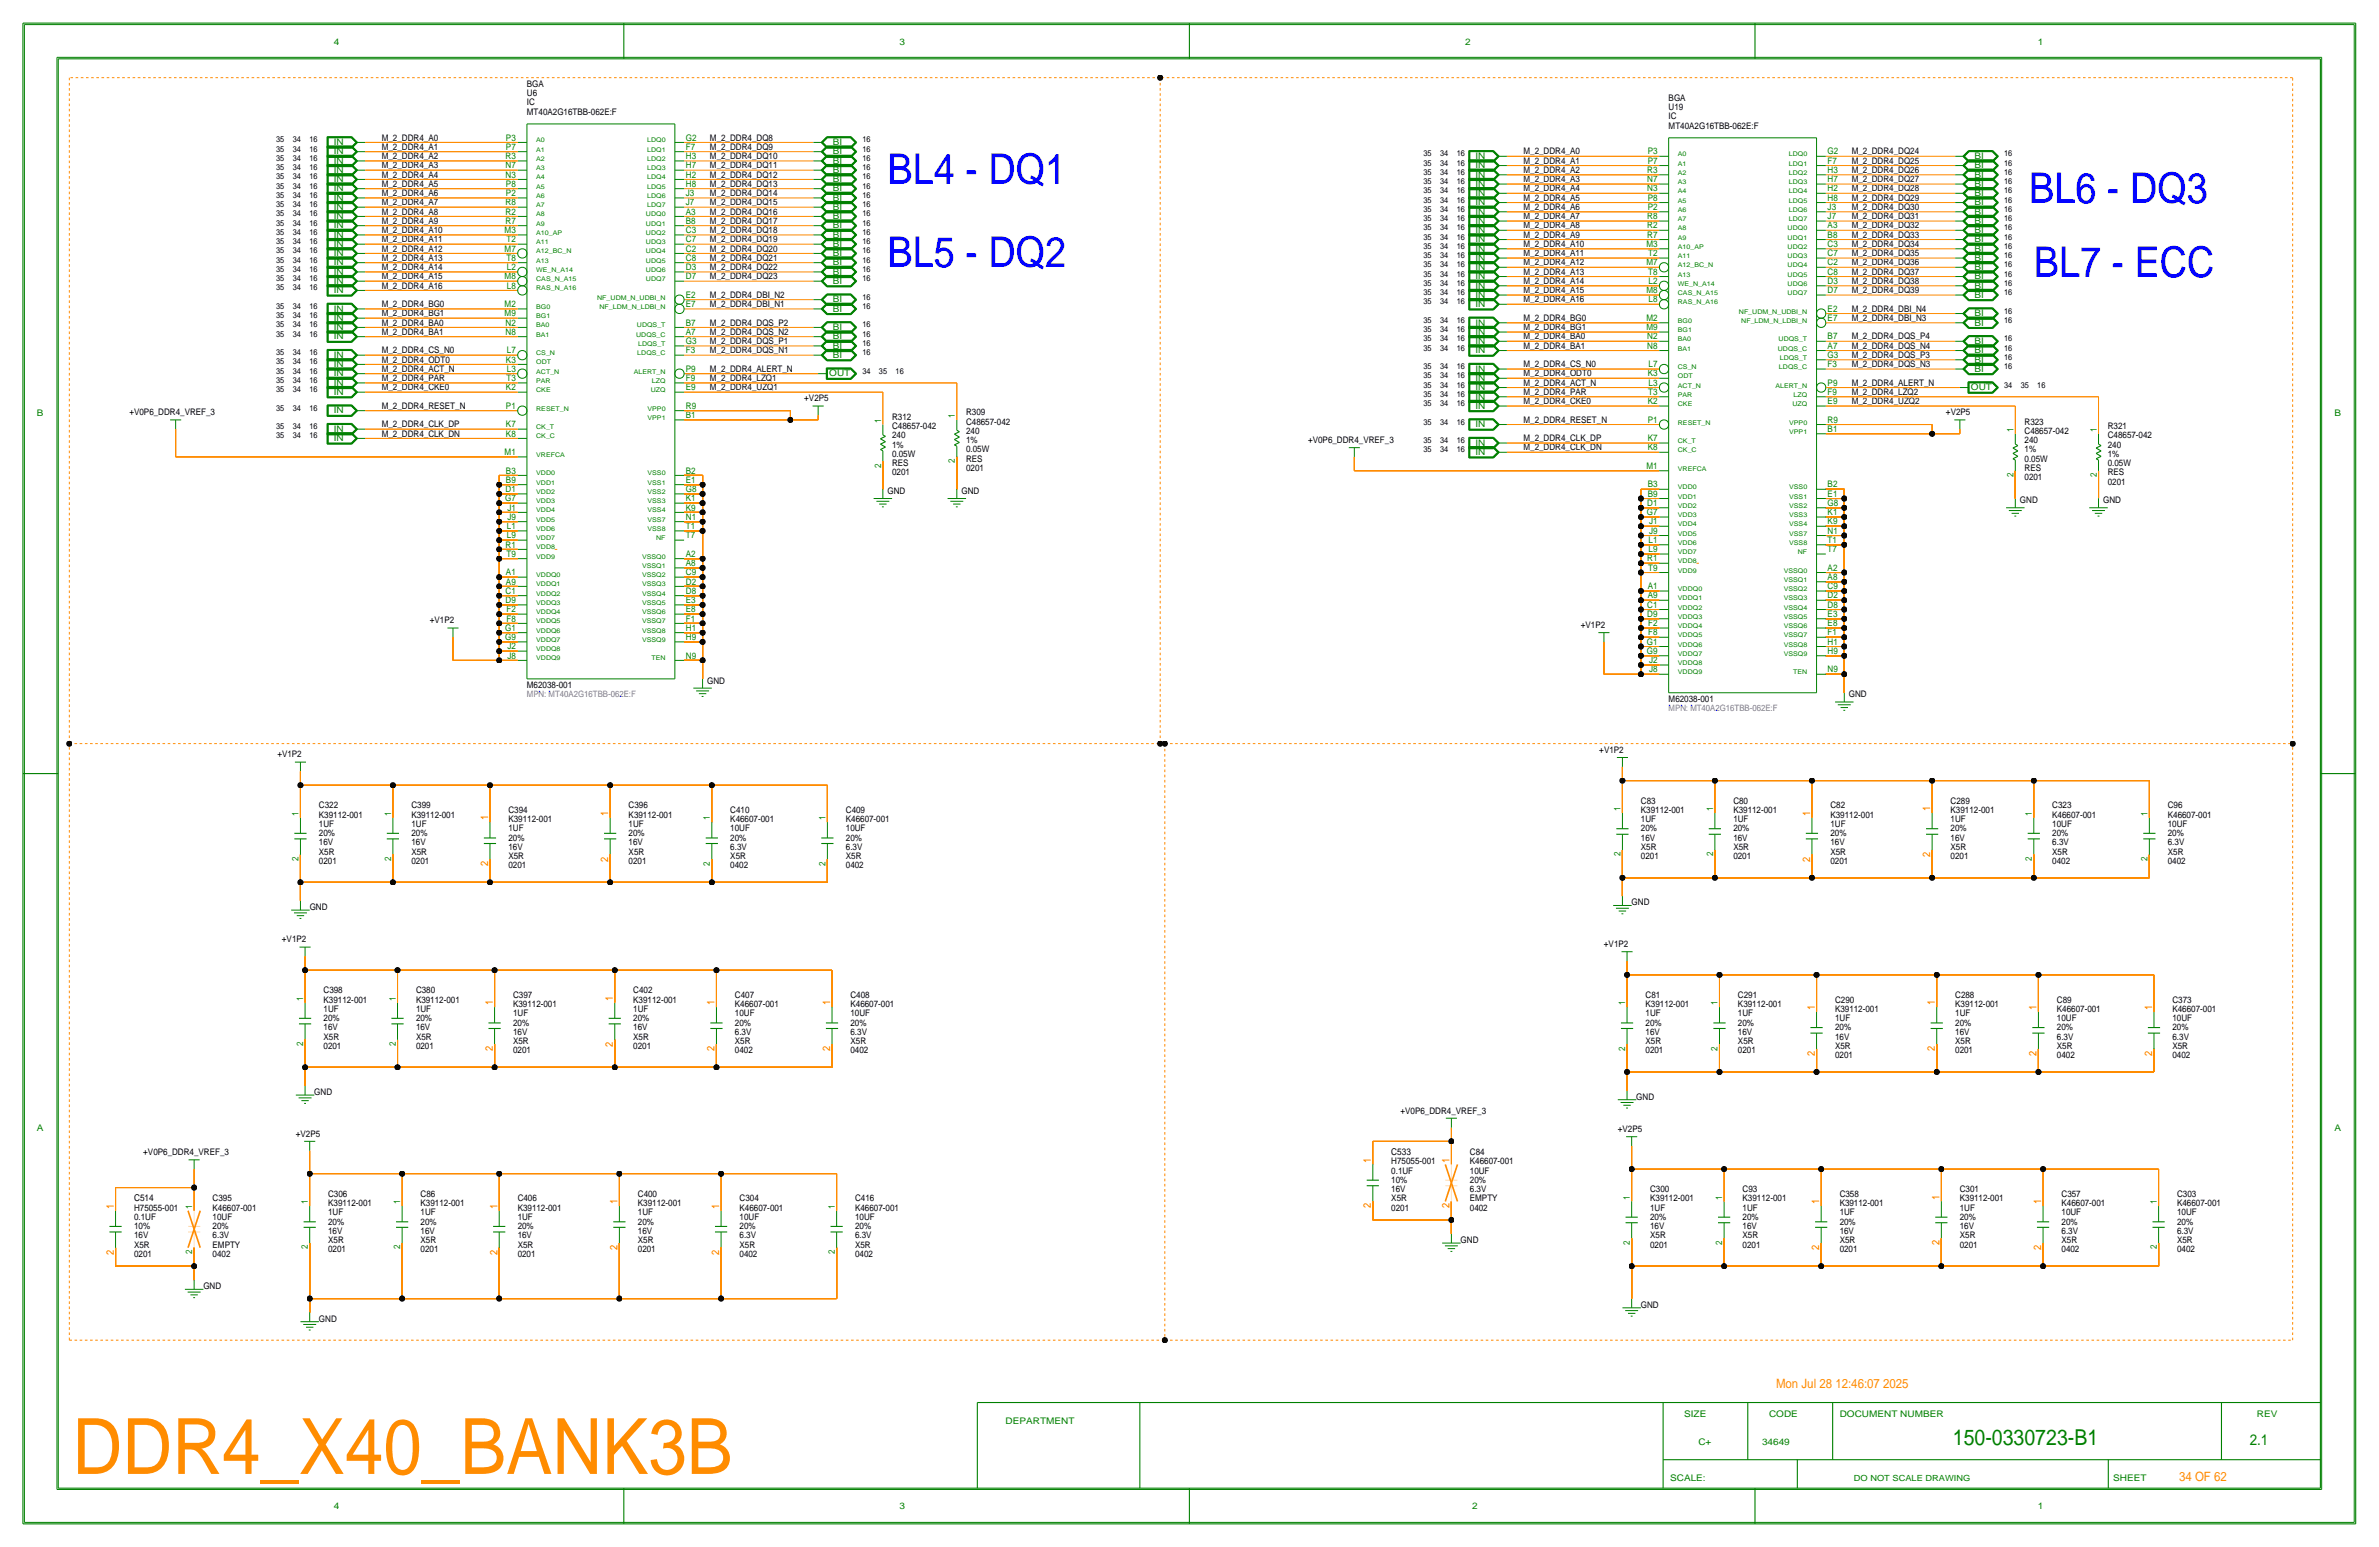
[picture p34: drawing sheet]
<svg xmlns="http://www.w3.org/2000/svg" width="654mm" height="425mm" viewBox="0 0 654 425" stroke-linecap="round" stroke-linejoin="round" font-family="sans-serif">
<defs><g id="words">
<text font-size="21.3" x="19.9" y="404.8">DDR4_X40_BANK3B</text>
<g font-size="11.7">
<text x="243.8" y="50.5">BL4 - DQ1</text>
<text x="557.5" y="55.6">BL6 - DQ3</text>
<text x="243.8" y="73.4">BL5 - DQ2</text>
<text x="558.8" y="75.9">BL7 - ECC</text>
</g>
<text font-size="6" x="536.5" y="397">150-0330723-B1</text>
<text font-size="4.1" x="618.1" y="397">2.1</text>
<g font-size="3.5">
<text x="488" y="381.3">Mon Jul 28 12:46:07 2025</text>
<text x="598.7" y="406.8">34 OF 62</text>
</g>
<g font-size="2.9">
<text x="134.1" y="225.3" transform="rotate(-90 134.1 225.3)">1</text>
<text x="167.1" y="224" transform="rotate(-90 167.1 224)">1</text>
<text x="497.3" y="224" transform="rotate(-90 497.3 224)">1</text>
<text x="530.4" y="222.8" transform="rotate(-90 530.4 222.8)">1</text>
<text x="134.1" y="237.9" transform="rotate(-90 134.1 237.9)">2</text>
<text x="167.1" y="236.6" transform="rotate(-90 167.1 236.6)">2</text>
<text x="530.4" y="235.4" transform="rotate(-90 530.4 235.4)">2</text>
<text x="168.4" y="274.8" transform="rotate(-90 168.4 274.8)">1</text>
<text x="135.4" y="276.1" transform="rotate(-90 135.4 276.1)">1</text>
<text x="196.3" y="276.1" transform="rotate(-90 196.3 276.1)">1</text>
<text x="228.1" y="276.1" transform="rotate(-90 228.1 276.1)">1</text>
<text x="498.6" y="277.4" transform="rotate(-90 498.6 277.4)">1</text>
<text x="531.6" y="276.1" transform="rotate(-90 531.6 276.1)">1</text>
<text x="559.6" y="277.4" transform="rotate(-90 559.6 277.4)">1</text>
<text x="591.3" y="277.4" transform="rotate(-90 591.3 277.4)">1</text>
<text x="168.4" y="287.4" transform="rotate(-90 168.4 287.4)">2</text>
<text x="135.4" y="288.7" transform="rotate(-90 135.4 288.7)">2</text>
<text x="196.3" y="288.7" transform="rotate(-90 196.3 288.7)">2</text>
<text x="228.1" y="288.7" transform="rotate(-90 228.1 288.7)">2</text>
<text x="498.6" y="290" transform="rotate(-90 498.6 290)">2</text>
<text x="531.6" y="288.7" transform="rotate(-90 531.6 288.7)">2</text>
<text x="559.6" y="290" transform="rotate(-90 559.6 290)">2</text>
<text x="591.3" y="290" transform="rotate(-90 591.3 290)">2</text>
<text x="376.7" y="319.3" transform="rotate(-90 376.7 319.3)">1</text>
<text x="398.3" y="319.3" transform="rotate(-90 398.3 319.3)">1</text>
<text x="532.9" y="329.4" transform="rotate(-90 532.9 329.4)">1</text>
<text x="31.2" y="332" transform="rotate(-90 31.2 332)">1</text>
<text x="136.7" y="332" transform="rotate(-90 136.7 332)">1</text>
<text x="169.7" y="330.7" transform="rotate(-90 169.7 330.7)">1</text>
<text x="197.6" y="332" transform="rotate(-90 197.6 332)">1</text>
<text x="376.7" y="331.9" transform="rotate(-90 376.7 331.9)">2</text>
<text x="398.3" y="331.9" transform="rotate(-90 398.3 331.9)">2</text>
<text x="499.9" y="330.7" transform="rotate(-90 499.9 330.7)">1</text>
<text x="560.8" y="330.7" transform="rotate(-90 560.8 330.7)">1</text>
<text x="31.2" y="344.6" transform="rotate(-90 31.2 344.6)">2</text>
<text x="136.7" y="344.6" transform="rotate(-90 136.7 344.6)">2</text>
<text x="169.7" y="343.3" transform="rotate(-90 169.7 343.3)">2</text>
<text x="197.6" y="344.6" transform="rotate(-90 197.6 344.6)">2</text>
<text x="499.9" y="343.3" transform="rotate(-90 499.9 343.3)">2</text>
<text x="532.9" y="342" transform="rotate(-90 532.9 342)">2</text>
<text x="560.8" y="343.3" transform="rotate(-90 560.8 343.3)">2</text>
</g>
<text font-size="2.9" fill="#f00" x="497.3" y="236.6" transform="rotate(-90 497.3 236.6)">2</text>
<g font-size="2.6">
<text x="382.3" y="317.2">C533</text>
<text x="36.8" y="329.9">C514</text>
</g>
<g font-size="2.5" fill="#008000">
<text x="91.7" y="12.2">4</text>
<text x="452.6" y="47.5">R3</text>
<text x="452.7" y="42.4">P3</text>
<text x="452.7" y="45">P7</text>
<text x="502.2" y="42.4">G2</text>
<text x="502.2" y="47.5">H3</text>
<text x="502.2" y="45">F7</text>
<text x="452.6" y="52.6">N3</text>
<text x="452.6" y="50">N7</text>
<text x="502.2" y="52.6">H2</text>
<text x="502.2" y="50">H7</text>
<text x="452.7" y="55.1">P8</text>
<text x="452.7" y="57.7">P2</text>
<text x="502.2" y="57.7">J3</text>
<text x="502.2" y="55.1">H8</text>
<text x="452.6" y="62.7">R2</text>
<text x="452.6" y="60.2">R8</text>
<text x="452.6" y="65.3">R7</text>
<text x="502.2" y="60.2">J7</text>
<text x="502.2" y="62.7">A3</text>
<text x="502.2" y="65.3">B8</text>
<text x="452.3" y="67.8">M3</text>
<text x="452.8" y="70.4">T2</text>
<text x="502.2" y="70.4">C7</text>
<text x="502.2" y="67.8">C3</text>
<text x="452.3" y="72.9">M7</text>
<text x="452.8" y="75.4">T8</text>
<text x="453" y="78">L2</text>
<text x="502.2" y="72.9">C2</text>
<text x="502.2" y="75.4">C8</text>
<text x="502.2" y="78">D3</text>
<text x="452.3" y="80.5">M8</text>
<text x="453" y="83.1">L8</text>
<text x="502.2" y="80.5">D7</text>
<text x="452.3" y="88.1">M2</text>
<text x="502.2" y="88.1">E7</text>
<text x="502.2" y="85.6">E2</text>
<text x="452.3" y="90.7">M9</text>
<text x="452.6" y="93.2">N2</text>
<text x="452.6" y="95.8">N8</text>
<text x="502.2" y="95.8">A7</text>
<text x="502.2" y="93.2">B7</text>
<text x="453" y="100.8">L7</text>
<text x="502.2" y="98.3">G3</text>
<text x="502.2" y="100.8">F3</text>
<text x="452.7" y="103.4">K3</text>
<text x="453" y="105.9">L3</text>
<text x="502.2" y="105.9">P9</text>
<text x="452.7" y="111">K2</text>
<text x="452.8" y="108.5">T3</text>
<text x="502.2" y="108.5">F9</text>
<text x="502.2" y="111">E9</text>
<text x="452.7" y="116.1">P1</text>
<text x="452.7" y="121.2">K7</text>
<text x="452.7" y="123.7">K8</text>
<text x="452.3" y="128.8">M1</text>
<text x="452.7" y="133.9">B3</text>
<text x="452.7" y="136.4">B9</text>
<text x="452.6" y="138.9">D1</text>
<text x="453" y="149.1">L1</text>
<text x="452.6" y="154.2">R1</text>
<text x="453" y="151.6">L9</text>
<text x="452.7" y="161.8">A1</text>
<text x="452.8" y="156.7">T9</text>
<text x="452.6" y="166.9">C1</text>
<text x="452.7" y="164.3">A9</text>
<text x="452.6" y="169.4">D9</text>
<text x="452.8" y="172">F2</text>
<text x="452.8" y="174.5">F8</text>
<text x="447.8" y="329.4" transform="rotate(-90 447.8 329.4)">1</text>
<text x="473.2" y="329.4" transform="rotate(-90 473.2 329.4)">1</text>
<text x="52.8" y="332" transform="rotate(-90 52.8 332)">1</text>
<text x="229.4" y="332" transform="rotate(-90 229.4 332)">1</text>
<text x="592.6" y="330.7" transform="rotate(-90 592.6 330.7)">1</text>
<text x="447.8" y="341.8" transform="rotate(-90 447.8 341.8)">2</text>
<text x="473.2" y="341.8" transform="rotate(-90 473.2 341.8)">2</text>
<text x="52.8" y="344.4" transform="rotate(-90 52.8 344.4)">2</text>
<text x="229.4" y="344.4" transform="rotate(-90 229.4 344.4)">2</text>
<text x="592.6" y="343.1" transform="rotate(-90 592.6 343.1)">2</text>
</g>
<g font-size="2.5">
<text x="247.1" y="12.2">3</text>
<text x="402.5" y="12.2">2</text>
<text x="559.9" y="12.2">1</text>
<text x="144.8" y="23.9">BGA</text>
<text x="144.8" y="29">IC</text>
<text x="144.8" y="26.4">U6</text>
<text x="458.5" y="27.7">BGA</text>
<text x="144.8" y="31.5">MT40A2G16TBB-062E:F</text>
<text x="458.5" y="35.3">MT40A2G16TBB-062E:F</text>
<text x="458.5" y="32.8">IC</text>
<text x="458.5" y="30.2">U19</text>
<text x="91.7" y="39.9">IN</text>
<text x="104.9" y="41.1">M_2_DDR4_A1</text>
<text x="104.9" y="38.6">M_2_DDR4_A0</text>
<text x="139" y="38.6">P3</text>
<text x="139" y="41.1">P7</text>
<text x="188.5" y="38.6">G2</text>
<text x="188.5" y="41.1">F7</text>
<text x="195.1" y="38.6">M_2_DDR4_DQ8</text>
<text x="195.1" y="41.1">M_2_DDR4_DQ9</text>
<text x="228.9" y="39.9">BI</text>
<text x="91.7" y="45">IN</text>
<text x="91.7" y="47.5">IN</text>
<text x="91.7" y="42.4">IN</text>
<text x="104.9" y="43.7">M_2_DDR4_A2</text>
<text x="104.9" y="46.2">M_2_DDR4_A3</text>
<text x="138.9" y="43.7">R3</text>
<text x="138.9" y="46.2">N7</text>
<text x="188.5" y="43.7">H3</text>
<text x="188.5" y="46.2">H7</text>
<text x="195.1" y="46.2">M_2_DDR4_DQ11</text>
<text x="195.1" y="43.7">M_2_DDR4_DQ10</text>
<text x="228.9" y="45">BI</text>
<text x="228.9" y="42.4">BI</text>
<text x="228.9" y="47.5">BI</text>
<text x="405.4" y="46.2">IN</text>
<text x="405.4" y="43.7">IN</text>
<text x="418.6" y="42.4">M_2_DDR4_A0</text>
<text x="418.6" y="45">M_2_DDR4_A1</text>
<text x="418.6" y="47.5">M_2_DDR4_A2</text>
<text x="508.8" y="42.4">M_2_DDR4_DQ24</text>
<text x="508.8" y="47.5">M_2_DDR4_DQ26</text>
<text x="508.8" y="45">M_2_DDR4_DQ25</text>
<text x="542.5" y="43.7">BI</text>
<text x="542.5" y="46.2">BI</text>
<text x="91.7" y="52.6">IN</text>
<text x="91.7" y="50">IN</text>
<text x="104.9" y="48.8">M_2_DDR4_A4</text>
<text x="104.9" y="51.3">M_2_DDR4_A5</text>
<text x="104.9" y="53.8">M_2_DDR4_A6</text>
<text x="138.9" y="48.8">N3</text>
<text x="139" y="51.3">P8</text>
<text x="139" y="53.8">P2</text>
<text x="188.5" y="48.8">H2</text>
<text x="188.5" y="51.3">H8</text>
<text x="188.5" y="53.8">J3</text>
<text x="195.1" y="53.8">M_2_DDR4_DQ14</text>
<text x="195.1" y="51.3">M_2_DDR4_DQ13</text>
<text x="195.1" y="48.8">M_2_DDR4_DQ12</text>
<text x="228.9" y="52.6">BI</text>
<text x="228.9" y="50">BI</text>
<text x="405.4" y="51.3">IN</text>
<text x="405.4" y="53.8">IN</text>
<text x="405.4" y="48.8">IN</text>
<text x="418.6" y="50">M_2_DDR4_A3</text>
<text x="418.6" y="52.6">M_2_DDR4_A4</text>
<text x="508.8" y="52.6">M_2_DDR4_DQ28</text>
<text x="508.8" y="50">M_2_DDR4_DQ27</text>
<text x="542.5" y="48.8">BI</text>
<text x="542.5" y="51.3">BI</text>
<text x="542.5" y="53.8">BI</text>
<text x="91.7" y="57.7">IN</text>
<text x="91.7" y="55.1">IN</text>
<text x="104.9" y="56.4">M_2_DDR4_A7</text>
<text x="104.9" y="58.9">M_2_DDR4_A8</text>
<text x="138.9" y="56.4">R8</text>
<text x="138.9" y="58.9">R2</text>
<text x="188.5" y="56.4">J7</text>
<text x="188.5" y="58.9">A3</text>
<text x="195.1" y="58.9">M_2_DDR4_DQ16</text>
<text x="195.1" y="56.4">M_2_DDR4_DQ15</text>
<text x="228.9" y="57.7">BI</text>
<text x="228.9" y="55.1">BI</text>
<text x="405.4" y="58.9">IN</text>
<text x="405.4" y="56.4">IN</text>
<text x="418.6" y="55.1">M_2_DDR4_A5</text>
<text x="418.6" y="57.7">M_2_DDR4_A6</text>
<text x="508.8" y="55.1">M_2_DDR4_DQ29</text>
<text x="508.8" y="57.7">M_2_DDR4_DQ30</text>
<text x="542.5" y="58.9">BI</text>
<text x="542.5" y="56.4">BI</text>
<text x="91.7" y="65.3">IN</text>
<text x="91.7" y="62.7">IN</text>
<text x="91.7" y="60.2">IN</text>
<text x="104.9" y="64">M_2_DDR4_A10</text>
<text x="104.9" y="61.5">M_2_DDR4_A9</text>
<text x="138.7" y="64">M3</text>
<text x="138.9" y="61.5">R7</text>
<text x="188.5" y="61.5">B8</text>
<text x="188.5" y="64">C3</text>
<text x="195.1" y="64">M_2_DDR4_DQ18</text>
<text x="195.1" y="61.5">M_2_DDR4_DQ17</text>
<text x="228.9" y="65.3">BI</text>
<text x="228.9" y="62.7">BI</text>
<text x="228.9" y="60.2">BI</text>
<text x="405.4" y="64">IN</text>
<text x="405.4" y="61.5">IN</text>
<text x="418.6" y="65.3">M_2_DDR4_A9</text>
<text x="418.6" y="60.2">M_2_DDR4_A7</text>
<text x="418.6" y="62.7">M_2_DDR4_A8</text>
<text x="508.8" y="65.3">M_2_DDR4_DQ33</text>
<text x="508.8" y="60.2">M_2_DDR4_DQ31</text>
<text x="508.8" y="62.7">M_2_DDR4_DQ32</text>
<text x="542.5" y="61.5">BI</text>
<text x="542.5" y="64">BI</text>
<text x="91.7" y="70.4">IN</text>
<text x="91.7" y="67.8">IN</text>
<text x="104.9" y="66.5">M_2_DDR4_A11</text>
<text x="104.9" y="69.1">M_2_DDR4_A12</text>
<text x="104.9" y="71.6">M_2_DDR4_A13</text>
<text x="138.7" y="69.1">M7</text>
<text x="139.1" y="66.5">T2</text>
<text x="139.1" y="71.6">T8</text>
<text x="188.5" y="66.5">C7</text>
<text x="188.5" y="71.6">C8</text>
<text x="188.5" y="69.1">C2</text>
<text x="195.1" y="66.5">M_2_DDR4_DQ19</text>
<text x="195.1" y="69.1">M_2_DDR4_DQ20</text>
<text x="195.1" y="71.6">M_2_DDR4_DQ21</text>
<text x="228.9" y="70.4">BI</text>
<text x="228.9" y="67.8">BI</text>
<text x="405.4" y="71.6">IN</text>
<text x="405.4" y="69.1">IN</text>
<text x="405.4" y="66.5">IN</text>
<text x="418.6" y="67.8">M_2_DDR4_A10</text>
<text x="418.6" y="70.4">M_2_DDR4_A11</text>
<text x="508.8" y="70.4">M_2_DDR4_DQ35</text>
<text x="508.8" y="67.8">M_2_DDR4_DQ34</text>
<text x="542.5" y="66.5">BI</text>
<text x="542.5" y="69.1">BI</text>
<text x="542.5" y="71.6">BI</text>
<text x="91.7" y="78">IN</text>
<text x="91.7" y="75.4">IN</text>
<text x="91.7" y="72.9">IN</text>
<text x="104.9" y="74.2">M_2_DDR4_A14</text>
<text x="104.9" y="76.7">M_2_DDR4_A15</text>
<text x="138.7" y="76.7">M8</text>
<text x="139.3" y="74.2">L2</text>
<text x="188.5" y="74.2">D3</text>
<text x="188.5" y="76.7">D7</text>
<text x="195.1" y="74.2">M_2_DDR4_DQ22</text>
<text x="195.1" y="76.7">M_2_DDR4_DQ23</text>
<text x="228.9" y="75.4">BI</text>
<text x="228.9" y="72.9">BI</text>
<text x="228.9" y="78">BI</text>
<text x="405.4" y="76.7">IN</text>
<text x="405.4" y="74.2">IN</text>
<text x="418.6" y="72.9">M_2_DDR4_A12</text>
<text x="418.6" y="75.4">M_2_DDR4_A13</text>
<text x="418.6" y="78">M_2_DDR4_A14</text>
<text x="508.8" y="78">M_2_DDR4_DQ38</text>
<text x="508.8" y="75.4">M_2_DDR4_DQ37</text>
<text x="508.8" y="72.9">M_2_DDR4_DQ36</text>
<text x="542.5" y="74.2">BI</text>
<text x="542.5" y="76.7">BI</text>
<text x="91.7" y="80.5">IN</text>
<text x="104.9" y="79.2">M_2_DDR4_A16</text>
<text x="139.3" y="79.2">L8</text>
<text x="188.5" y="81.8">E2</text>
<text x="195.1" y="81.8">M_2_DDR4_DBI_N2</text>
<text x="228.9" y="83.1">BI</text>
<text x="405.4" y="79.2">IN</text>
<text x="405.4" y="81.8">IN</text>
<text x="418.6" y="80.5">M_2_DDR4_A15</text>
<text x="418.6" y="83.1">M_2_DDR4_A16</text>
<text x="508.8" y="80.5">M_2_DDR4_DQ39</text>
<text x="542.5" y="81.8">BI</text>
<text x="542.5" y="79.2">BI</text>
<text x="91.7" y="88.1">IN</text>
<text x="91.7" y="85.6">IN</text>
<text x="104.9" y="84.3">M_2_DDR4_BG0</text>
<text x="104.9" y="86.9">M_2_DDR4_BG1</text>
<text x="104.9" y="89.4">M_2_DDR4_BA0</text>
<text x="138.7" y="86.9">M9</text>
<text x="138.7" y="84.3">M2</text>
<text x="138.9" y="89.4">N2</text>
<text x="188.5" y="84.3">E7</text>
<text x="188.5" y="89.4">B7</text>
<text x="195.1" y="89.4">M_2_DDR4_DQS_P2</text>
<text x="195.1" y="84.3">M_2_DDR4_DBI_N1</text>
<text x="228.9" y="85.6">BI</text>
<text x="405.4" y="89.4">IN</text>
<text x="405.4" y="84.3">IN</text>
<text x="418.6" y="88.1">M_2_DDR4_BG0</text>
<text x="508.8" y="88.1">M_2_DDR4_DBI_N3</text>
<text x="508.8" y="85.6">M_2_DDR4_DBI_N4</text>
<text x="542.5" y="86.9">BI</text>
<text x="542.5" y="89.4">BI</text>
<text x="91.7" y="90.7">IN</text>
<text x="91.7" y="93.2">IN</text>
<text x="104.9" y="91.9">M_2_DDR4_BA1</text>
<text x="138.9" y="91.9">N8</text>
<text x="188.5" y="91.9">A7</text>
<text x="188.5" y="94.5">G3</text>
<text x="195.1" y="94.5">M_2_DDR4_DQS_P1</text>
<text x="195.1" y="91.9">M_2_DDR4_DQS_N2</text>
<text x="228.9" y="95.8">BI</text>
<text x="228.9" y="90.7">BI</text>
<text x="228.9" y="93.2">BI</text>
<text x="405.4" y="91.9">IN</text>
<text x="405.4" y="94.5">IN</text>
<text x="418.6" y="93.2">M_2_DDR4_BA0</text>
<text x="418.6" y="95.8">M_2_DDR4_BA1</text>
<text x="418.6" y="90.7">M_2_DDR4_BG1</text>
<text x="508.8" y="95.8">M_2_DDR4_DQS_N4</text>
<text x="508.8" y="93.2">M_2_DDR4_DQS_P4</text>
<text x="542.5" y="94.5">BI</text>
<text x="91.7" y="98.3">IN</text>
<text x="91.7" y="100.8">IN</text>
<text x="104.9" y="99.6">M_2_DDR4_ODT0</text>
<text x="104.9" y="97">M_2_DDR4_CS_N0</text>
<text x="139" y="99.6">K3</text>
<text x="139.3" y="97">L7</text>
<text x="188.5" y="97">F3</text>
<text x="195.1" y="97">M_2_DDR4_DQS_N1</text>
<text x="228.9" y="98.3">BI</text>
<text x="405.4" y="97">IN</text>
<text x="418.6" y="100.8">M_2_DDR4_CS_N0</text>
<text x="508.8" y="98.3">M_2_DDR4_DQS_P3</text>
<text x="508.8" y="100.8">M_2_DDR4_DQS_N3</text>
<text x="542.5" y="99.6">BI</text>
<text x="542.5" y="97">BI</text>
<text x="91.7" y="103.4">IN</text>
<text x="91.7" y="105.9">IN</text>
<text x="104.9" y="102.1">M_2_DDR4_ACT_N</text>
<text x="104.9" y="104.6">M_2_DDR4_PAR</text>
<text x="104.9" y="107.2">M_2_DDR4_CKE0</text>
<text x="139" y="107.2">K2</text>
<text x="139.1" y="104.6">T3</text>
<text x="139.3" y="102.1">L3</text>
<text x="188.5" y="102.1">P9</text>
<text x="188.5" y="104.6">F9</text>
<text x="188.5" y="107.2">E9</text>
<text x="195.1" y="102.1">M_2_DDR4_ALERT_N</text>
<text x="195.1" y="104.6">M_2_DDR4_LZQ1</text>
<text x="195.1" y="107.2">M_2_DDR4_UZQ1</text>
<text x="227.8" y="103.4">OUT</text>
<text x="405.4" y="107.2">IN</text>
<text x="405.4" y="104.6">IN</text>
<text x="405.4" y="102.1">IN</text>
<text x="418.6" y="103.4">M_2_DDR4_ODT0</text>
<text x="418.6" y="105.9">M_2_DDR4_ACT_N</text>
<text x="508.8" y="105.9">M_2_DDR4_ALERT_N</text>
<text x="541.5" y="107.2">OUT</text>
<text x="542.5" y="102.1">BI</text>
<text x="91.7" y="108.5">IN</text>
<text x="91.7" y="113.5">IN</text>
<text x="104.9" y="112.3">M_2_DDR4_RESET_N</text>
<text x="139" y="112.3">P1</text>
<text x="188.5" y="112.3">R9</text>
<text x="221" y="110.2">+V2P5</text>
<text x="405.4" y="112.3">IN</text>
<text x="405.4" y="109.7">IN</text>
<text x="418.6" y="108.5">M_2_DDR4_PAR</text>
<text x="418.6" y="111">M_2_DDR4_CKE0</text>
<text x="508.8" y="108.5">M_2_DDR4_LZQ2</text>
<text x="508.8" y="111">M_2_DDR4_UZQ2</text>
<text x="10.2" y="114.3">B</text>
<text x="35.6" y="114">+V0P6_DDR4_VREF_3</text>
<text x="91.7" y="118.6">IN</text>
<text x="104.9" y="117.3">M_2_DDR4_CLK_DP</text>
<text x="104.9" y="119.9">M_2_DDR4_CLK_DN</text>
<text x="139" y="117.3">K7</text>
<text x="139" y="119.9">K8</text>
<text x="188.5" y="114.8">B1</text>
<text x="242.1" y="116.1" transform="rotate(-90 242.1 116.1)">1</text>
<text x="245.1" y="117.9">C48657-042</text>
<text x="245.1" y="115.3">R312</text>
<text x="262.4" y="114.8" transform="rotate(-90 262.4 114.8)">1</text>
<text x="265.4" y="119.1">240</text>
<text x="265.4" y="116.6">C48657-042</text>
<text x="265.4" y="114">R309</text>
<text x="405.4" y="117.3">IN</text>
<text x="418.6" y="116.1">M_2_DDR4_RESET_N</text>
<text x="502.2" y="116.1">R9</text>
<text x="502.2" y="118.6">B1</text>
<text x="534.7" y="114">+V2P5</text>
<text x="553.2" y="118.6" transform="rotate(-90 553.2 118.6)">1</text>
<text x="556.3" y="119.1">C48657-042</text>
<text x="556.3" y="116.6">R323</text>
<text x="576.1" y="118.6" transform="rotate(-90 576.1 118.6)">1</text>
<text x="579.1" y="117.9">R321</text>
<text x="641.4" y="114.3">B</text>
<text x="91.7" y="121.2">IN</text>
<text x="138.7" y="125">M1</text>
<text x="245.1" y="125.5">0.05W</text>
<text x="245.1" y="120.4">240</text>
<text x="245.1" y="122.9">1%</text>
<text x="265.4" y="124.2">0.05W</text>
<text x="265.4" y="121.7">1%</text>
<text x="359.4" y="121.7">+V0P6_DDR4_VREF_3</text>
<text x="405.4" y="125">IN</text>
<text x="405.4" y="122.4">IN</text>
<text x="418.6" y="121.2">M_2_DDR4_CLK_DP</text>
<text x="418.6" y="123.7">M_2_DDR4_CLK_DN</text>
<text x="556.3" y="121.7">240</text>
<text x="556.3" y="124.2">1%</text>
<text x="579.1" y="122.9">240</text>
<text x="579.1" y="125.5">1%</text>
<text x="579.1" y="120.4">C48657-042</text>
<text x="139" y="130">B3</text>
<text x="188.5" y="130">B2</text>
<text x="242.1" y="128.5" transform="rotate(-90 242.1 128.5)">2</text>
<text x="245.1" y="128">RES</text>
<text x="245.1" y="130.6">0201</text>
<text x="262.4" y="127.2" transform="rotate(-90 262.4 127.2)">2</text>
<text x="265.4" y="126.7">RES</text>
<text x="265.4" y="129.3">0201</text>
<text x="553.2" y="131" transform="rotate(-90 553.2 131)">2</text>
<text x="556.3" y="129.3">RES</text>
<text x="556.3" y="126.7">0.05W</text>
<text x="556.3" y="131.8">0201</text>
<text x="576.1" y="131" transform="rotate(-90 576.1 131)">2</text>
<text x="579.1" y="128">0.05W</text>
<text x="579.1" y="130.6">RES</text>
<text x="138.8" y="137.7">G7</text>
<text x="138.9" y="135.1">D1</text>
<text x="139" y="132.6">B9</text>
<text x="188.5" y="132.6">E1</text>
<text x="188.5" y="135.1">G8</text>
<text x="188.5" y="137.7">K1</text>
<text x="243.8" y="135.6">GND</text>
<text x="264.2" y="135.6">GND</text>
<text x="502.2" y="133.9">B2</text>
<text x="502.2" y="136.4">E1</text>
<text x="579.1" y="133.1">0201</text>
<text x="139.4" y="140.2">J1</text>
<text x="139.4" y="142.7">J9</text>
<text x="188.5" y="140.2">K9</text>
<text x="188.5" y="142.7">N1</text>
<text x="452.5" y="141.5">G7</text>
<text x="502.2" y="141.5">K1</text>
<text x="502.2" y="138.9">G8</text>
<text x="555" y="138.2">GND</text>
<text x="577.8" y="138.2">GND</text>
<text x="139.3" y="147.8">L9</text>
<text x="139.3" y="145.3">L1</text>
<text x="188.5" y="147.8">T7</text>
<text x="188.5" y="145.3">T1</text>
<text x="453.1" y="144">J1</text>
<text x="453.1" y="146.6">J9</text>
<text x="502.2" y="146.6">N1</text>
<text x="502.2" y="144">K9</text>
<text x="502.2" y="149.1">T1</text>
<text x="138.9" y="150.4">R1</text>
<text x="139.1" y="152.9">T9</text>
<text x="188.5" y="152.9">A2</text>
<text x="188.5" y="155.4">A8</text>
<text x="502.2" y="151.6">T7</text>
<text x="139" y="160.5">A9</text>
<text x="139" y="158">A1</text>
<text x="188.5" y="158">C9</text>
<text x="188.5" y="160.5">D2</text>
<text x="502.2" y="159.3">A8</text>
<text x="502.2" y="156.7">A2</text>
<text x="502.2" y="161.8">C9</text>
<text x="138.9" y="165.6">D9</text>
<text x="138.9" y="163.1">C1</text>
<text x="188.5" y="163.1">D8</text>
<text x="188.5" y="165.6">E3</text>
<text x="502.2" y="164.3">D2</text>
<text x="502.2" y="166.9">D8</text>
<text x="118.1" y="171.2">+V1P2</text>
<text x="138.8" y="173.2">G1</text>
<text x="139.1" y="168.1">F2</text>
<text x="139.1" y="170.7">F8</text>
<text x="188.5" y="168.1">E8</text>
<text x="188.5" y="170.7">F1</text>
<text x="188.5" y="173.2">H1</text>
<text x="434.3" y="172.5">+V1P2</text>
<text x="502.2" y="169.4">E3</text>
<text x="502.2" y="172">E8</text>
<text x="138.8" y="175.8">G9</text>
<text x="139.4" y="178.3">J2</text>
<text x="188.5" y="175.8">H9</text>
<text x="452.5" y="177">G1</text>
<text x="452.5" y="179.6">G9</text>
<text x="502.2" y="174.5">F1</text>
<text x="502.2" y="177">H1</text>
<text x="502.2" y="179.6">H9</text>
<text x="139.4" y="180.8">J8</text>
<text x="188.5" y="180.8">N9</text>
<text x="453.1" y="184.7">J8</text>
<text x="453.1" y="182.1">J2</text>
<text x="502.2" y="184.7">N9</text>
<text x="144.8" y="189">M62038-001</text>
<text x="194.3" y="187.7">GND</text>
<text x="508" y="191.5">GND</text>
<text x="458.5" y="192.8">M62038-001</text>
<text x="76.2" y="208">+V1P2</text>
<text x="439.4" y="206.8">+V1P2</text>
<text x="87.6" y="222">C322</text>
<text x="113" y="222">C399</text>
<text x="172.7" y="222">C396</text>
<text x="450.8" y="220.7">C83</text>
<text x="476.2" y="220.7">C80</text>
<text x="502.9" y="222">C82</text>
<text x="535.9" y="220.7">C289</text>
<text x="563.9" y="222">C323</text>
<text x="595.6" y="222">C96</text>
<text x="82" y="224" transform="rotate(-90 82 224)">1</text>
<text x="87.6" y="227.1">1UF</text>
<text x="87.6" y="224.5">K39112-001</text>
<text x="107.4" y="224" transform="rotate(-90 107.4 224)">1</text>
<text x="113" y="227.1">1UF</text>
<text x="113" y="224.5">K39112-001</text>
<text x="139.7" y="225.8">K39112-001</text>
<text x="139.7" y="223.3">C394</text>
<text x="172.7" y="227.1">1UF</text>
<text x="172.7" y="224.5">K39112-001</text>
<text x="195.1" y="225.3" transform="rotate(-90 195.1 225.3)">1</text>
<text x="200.7" y="225.8">K46607-001</text>
<text x="200.7" y="223.3">C410</text>
<text x="226.8" y="225.3" transform="rotate(-90 226.8 225.3)">1</text>
<text x="232.4" y="225.8">K46607-001</text>
<text x="232.4" y="223.3">C409</text>
<text x="445.3" y="222.8" transform="rotate(-90 445.3 222.8)">1</text>
<text x="450.8" y="225.8">1UF</text>
<text x="450.8" y="223.3">K39112-001</text>
<text x="470.7" y="222.8" transform="rotate(-90 470.7 222.8)">1</text>
<text x="476.2" y="225.8">1UF</text>
<text x="476.2" y="223.3">K39112-001</text>
<text x="502.9" y="227.1">1UF</text>
<text x="502.9" y="224.5">K39112-001</text>
<text x="535.9" y="225.8">1UF</text>
<text x="535.9" y="223.3">K39112-001</text>
<text x="558.3" y="224" transform="rotate(-90 558.3 224)">1</text>
<text x="563.9" y="224.5">K46607-001</text>
<text x="563.9" y="227.1">10UF</text>
<text x="590" y="224" transform="rotate(-90 590 224)">1</text>
<text x="595.6" y="224.5">K46607-001</text>
<text x="595.6" y="227.1">10UF</text>
<text x="87.6" y="229.6">20%</text>
<text x="87.6" y="232.2">16V</text>
<text x="113" y="229.6">20%</text>
<text x="113" y="232.2">16V</text>
<text x="139.7" y="230.9">20%</text>
<text x="139.7" y="228.3">1UF</text>
<text x="139.7" y="233.4">16V</text>
<text x="172.7" y="229.6">20%</text>
<text x="172.7" y="232.2">16V</text>
<text x="200.7" y="233.4">6.3V</text>
<text x="200.7" y="230.9">20%</text>
<text x="200.7" y="228.3">10UF</text>
<text x="232.4" y="233.4">6.3V</text>
<text x="232.4" y="230.9">20%</text>
<text x="232.4" y="228.3">10UF</text>
<text x="450.8" y="228.3">20%</text>
<text x="450.8" y="233.4">X5R</text>
<text x="450.8" y="230.9">16V</text>
<text x="476.2" y="230.9">16V</text>
<text x="476.2" y="233.4">X5R</text>
<text x="476.2" y="228.3">20%</text>
<text x="502.9" y="232.2">16V</text>
<text x="502.9" y="229.6">20%</text>
<text x="535.9" y="230.9">16V</text>
<text x="535.9" y="228.3">20%</text>
<text x="535.9" y="233.4">X5R</text>
<text x="563.9" y="232.2">6.3V</text>
<text x="563.9" y="229.6">20%</text>
<text x="595.6" y="232.2">6.3V</text>
<text x="595.6" y="229.6">20%</text>
<text x="82" y="236.4" transform="rotate(-90 82 236.4)">2</text>
<text x="87.6" y="237.2">0201</text>
<text x="87.6" y="234.7">X5R</text>
<text x="107.4" y="236.4" transform="rotate(-90 107.4 236.4)">2</text>
<text x="113" y="237.2">0201</text>
<text x="113" y="234.7">X5R</text>
<text x="139.7" y="238.5">0201</text>
<text x="139.7" y="236">X5R</text>
<text x="172.7" y="234.7">X5R</text>
<text x="172.7" y="237.2">0201</text>
<text x="195.1" y="237.7" transform="rotate(-90 195.1 237.7)">2</text>
<text x="200.7" y="236">X5R</text>
<text x="200.7" y="238.5">0402</text>
<text x="226.8" y="237.7" transform="rotate(-90 226.8 237.7)">2</text>
<text x="232.4" y="236">X5R</text>
<text x="232.4" y="238.5">0402</text>
<text x="445.3" y="235.2" transform="rotate(-90 445.3 235.2)">2</text>
<text x="450.8" y="236">0201</text>
<text x="470.7" y="235.2" transform="rotate(-90 470.7 235.2)">2</text>
<text x="476.2" y="236">0201</text>
<text x="502.9" y="234.7">X5R</text>
<text x="502.9" y="237.2">0201</text>
<text x="535.9" y="236">0201</text>
<text x="558.3" y="236.4" transform="rotate(-90 558.3 236.4)">2</text>
<text x="563.9" y="234.7">X5R</text>
<text x="563.9" y="237.2">0402</text>
<text x="590" y="236.4" transform="rotate(-90 590 236.4)">2</text>
<text x="595.6" y="234.7">X5R</text>
<text x="595.6" y="237.2">0402</text>
<text x="85.1" y="249.9">GND</text>
<text x="448.3" y="248.7">GND</text>
<text x="77.5" y="258.8">+V1P2</text>
<text x="440.7" y="260.1">+V1P2</text>
<text x="83.3" y="274.8" transform="rotate(-90 83.3 274.8)">1</text>
<text x="88.9" y="275.3">K39112-001</text>
<text x="88.9" y="272.8">C398</text>
<text x="108.7" y="274.8" transform="rotate(-90 108.7 274.8)">1</text>
<text x="114.3" y="275.3">K39112-001</text>
<text x="114.3" y="272.8">C380</text>
<text x="141" y="274.1">C397</text>
<text x="174" y="275.3">K39112-001</text>
<text x="174" y="272.8">C402</text>
<text x="201.9" y="274.1">C407</text>
<text x="233.7" y="274.1">C408</text>
<text x="452.1" y="274.1">C81</text>
<text x="477.5" y="274.1">C291</text>
<text x="504.2" y="275.3">C290</text>
<text x="537.2" y="274.1">C288</text>
<text x="565.1" y="275.3">C89</text>
<text x="596.9" y="275.3">C373</text>
<text x="88.9" y="277.9">1UF</text>
<text x="88.9" y="280.4">20%</text>
<text x="114.3" y="280.4">20%</text>
<text x="114.3" y="277.9">1UF</text>
<text x="141" y="279.1">1UF</text>
<text x="141" y="276.6">K39112-001</text>
<text x="141" y="281.7">20%</text>
<text x="174" y="277.9">1UF</text>
<text x="174" y="280.4">20%</text>
<text x="201.9" y="276.6">K46607-001</text>
<text x="201.9" y="281.7">20%</text>
<text x="201.9" y="279.1">10UF</text>
<text x="233.7" y="276.6">K46607-001</text>
<text x="233.7" y="281.7">20%</text>
<text x="233.7" y="279.1">10UF</text>
<text x="446.5" y="276.1" transform="rotate(-90 446.5 276.1)">1</text>
<text x="452.1" y="281.7">20%</text>
<text x="452.1" y="279.1">1UF</text>
<text x="452.1" y="276.6">K39112-001</text>
<text x="471.9" y="276.1" transform="rotate(-90 471.9 276.1)">1</text>
<text x="477.5" y="279.1">1UF</text>
<text x="477.5" y="276.6">K39112-001</text>
<text x="477.5" y="281.7">20%</text>
<text x="504.2" y="280.4">1UF</text>
<text x="504.2" y="277.9">K39112-001</text>
<text x="537.2" y="281.7">20%</text>
<text x="537.2" y="279.1">1UF</text>
<text x="537.2" y="276.6">K39112-001</text>
<text x="565.1" y="277.9">K46607-001</text>
<text x="565.1" y="280.4">10UF</text>
<text x="596.9" y="277.9">K46607-001</text>
<text x="596.9" y="280.4">10UF</text>
<text x="83.3" y="287.2" transform="rotate(-90 83.3 287.2)">2</text>
<text x="88.9" y="285.5">X5R</text>
<text x="88.9" y="283">16V</text>
<text x="108.7" y="287.2" transform="rotate(-90 108.7 287.2)">2</text>
<text x="114.3" y="285.5">X5R</text>
<text x="114.3" y="283">16V</text>
<text x="141" y="286.8">X5R</text>
<text x="141" y="284.2">16V</text>
<text x="174" y="285.5">X5R</text>
<text x="174" y="283">16V</text>
<text x="201.9" y="286.8">X5R</text>
<text x="201.9" y="284.2">6.3V</text>
<text x="233.7" y="286.8">X5R</text>
<text x="233.7" y="284.2">6.3V</text>
<text x="452.1" y="286.8">X5R</text>
<text x="452.1" y="284.2">16V</text>
<text x="477.5" y="286.8">X5R</text>
<text x="477.5" y="284.2">16V</text>
<text x="504.2" y="285.5">16V</text>
<text x="504.2" y="283">20%</text>
<text x="537.2" y="284.2">16V</text>
<text x="537.2" y="286.8">X5R</text>
<text x="565.1" y="285.5">6.3V</text>
<text x="565.1" y="283">20%</text>
<text x="596.9" y="285.5">6.3V</text>
<text x="596.9" y="283">20%</text>
<text x="88.9" y="288">0201</text>
<text x="114.3" y="288">0201</text>
<text x="141" y="289.3">0201</text>
<text x="174" y="288">0201</text>
<text x="201.9" y="289.3">0402</text>
<text x="233.7" y="289.3">0402</text>
<text x="446.5" y="288.5" transform="rotate(-90 446.5 288.5)">2</text>
<text x="452.1" y="289.3">0201</text>
<text x="471.9" y="288.5" transform="rotate(-90 471.9 288.5)">2</text>
<text x="477.5" y="289.3">0201</text>
<text x="504.2" y="288">X5R</text>
<text x="504.2" y="290.6">0201</text>
<text x="537.2" y="289.3">0201</text>
<text x="565.1" y="288">X5R</text>
<text x="565.1" y="290.6">0402</text>
<text x="596.9" y="288">X5R</text>
<text x="596.9" y="290.6">0402</text>
<text x="86.4" y="300.7">GND</text>
<text x="384.8" y="305.8">+V0P6_DDR4_VREF_3</text>
<text x="449.6" y="302">GND</text>
<text x="10.2" y="310.6">A</text>
<text x="444.5" y="310.9">+V2P5</text>
<text x="641.4" y="310.6">A</text>
<text x="39.4" y="317.2">+V0P6_DDR4_VREF_3</text>
<text x="81.3" y="312.2">+V2P5</text>
<text x="403.9" y="317.2">C84</text>
<text x="382.3" y="319.8">H75055-001</text>
<text x="382.3" y="322.3">0.1UF</text>
<text x="403.9" y="322.3">10UF</text>
<text x="403.9" y="319.8">K46607-001</text>
<text x="58.4" y="329.9">C395</text>
<text x="90.2" y="328.7">C306</text>
<text x="115.6" y="328.7">C86</text>
<text x="142.2" y="329.9">C406</text>
<text x="175.3" y="328.7">C400</text>
<text x="203.2" y="329.9">C304</text>
<text x="234.9" y="329.9">C416</text>
<text x="382.3" y="329.9">X5R</text>
<text x="382.3" y="327.4">16V</text>
<text x="382.3" y="324.9">10%</text>
<text x="403.9" y="329.9">EMPTY</text>
<text x="403.9" y="327.4">6.3V</text>
<text x="403.9" y="324.9">20%</text>
<text x="453.4" y="327.4">C300</text>
<text x="453.4" y="329.9">K39112-001</text>
<text x="478.8" y="327.4">C93</text>
<text x="478.8" y="329.9">K39112-001</text>
<text x="505.5" y="328.7">C358</text>
<text x="538.5" y="329.9">K39112-001</text>
<text x="538.5" y="327.4">C301</text>
<text x="566.4" y="328.7">C357</text>
<text x="598.2" y="328.7">C303</text>
<text x="36.8" y="332.5">H75055-001</text>
<text x="36.8" y="335">0.1UF</text>
<text x="58.4" y="335">10UF</text>
<text x="58.4" y="332.5">K46607-001</text>
<text x="84.6" y="330.7" transform="rotate(-90 84.6 330.7)">1</text>
<text x="90.2" y="333.8">1UF</text>
<text x="90.2" y="331.2">K39112-001</text>
<text x="110" y="330.7" transform="rotate(-90 110 330.7)">1</text>
<text x="115.6" y="333.8">1UF</text>
<text x="115.6" y="331.2">K39112-001</text>
<text x="142.2" y="335">1UF</text>
<text x="142.2" y="332.5">K39112-001</text>
<text x="175.3" y="333.8">1UF</text>
<text x="175.3" y="331.2">K39112-001</text>
<text x="203.2" y="332.5">K46607-001</text>
<text x="203.2" y="335">10UF</text>
<text x="234.9" y="332.5">K46607-001</text>
<text x="234.9" y="335">10UF</text>
<text x="382.3" y="332.5">0201</text>
<text x="403.9" y="332.5">0402</text>
<text x="453.4" y="332.5">1UF</text>
<text x="453.4" y="335">20%</text>
<text x="478.8" y="332.5">1UF</text>
<text x="478.8" y="335">20%</text>
<text x="505.5" y="333.8">1UF</text>
<text x="505.5" y="331.2">K39112-001</text>
<text x="538.5" y="332.5">1UF</text>
<text x="538.5" y="335">20%</text>
<text x="566.4" y="331.2">K46607-001</text>
<text x="566.4" y="333.8">10UF</text>
<text x="598.2" y="331.2">K46607-001</text>
<text x="598.2" y="333.8">10UF</text>
<text x="36.8" y="340.1">16V</text>
<text x="36.8" y="337.6">10%</text>
<text x="58.4" y="340.1">6.3V</text>
<text x="58.4" y="337.6">20%</text>
<text x="90.2" y="341.4">X5R</text>
<text x="90.2" y="338.8">16V</text>
<text x="90.2" y="336.3">20%</text>
<text x="115.6" y="341.4">X5R</text>
<text x="115.6" y="338.8">16V</text>
<text x="115.6" y="336.3">20%</text>
<text x="142.2" y="340.1">16V</text>
<text x="142.2" y="337.6">20%</text>
<text x="175.3" y="341.4">X5R</text>
<text x="175.3" y="338.8">16V</text>
<text x="175.3" y="336.3">20%</text>
<text x="203.2" y="340.1">6.3V</text>
<text x="203.2" y="337.6">20%</text>
<text x="234.9" y="340.1">6.3V</text>
<text x="234.9" y="337.6">20%</text>
<text x="401.3" y="341.4">GND</text>
<text x="453.4" y="337.6">16V</text>
<text x="453.4" y="340.1">X5R</text>
<text x="478.8" y="337.6">16V</text>
<text x="478.8" y="340.1">X5R</text>
<text x="505.5" y="338.8">16V</text>
<text x="505.5" y="336.3">20%</text>
<text x="505.5" y="341.4">X5R</text>
<text x="538.5" y="340.1">X5R</text>
<text x="538.5" y="337.6">16V</text>
<text x="566.4" y="341.4">X5R</text>
<text x="566.4" y="338.8">6.3V</text>
<text x="566.4" y="336.3">20%</text>
<text x="598.2" y="341.4">X5R</text>
<text x="598.2" y="338.8">6.3V</text>
<text x="598.2" y="336.3">20%</text>
<text x="36.8" y="345.2">0201</text>
<text x="36.8" y="342.6">X5R</text>
<text x="58.4" y="342.6">EMPTY</text>
<text x="58.4" y="345.2">0402</text>
<text x="84.6" y="343.1" transform="rotate(-90 84.6 343.1)">2</text>
<text x="90.2" y="343.9">0201</text>
<text x="110" y="343.1" transform="rotate(-90 110 343.1)">2</text>
<text x="115.6" y="343.9">0201</text>
<text x="142.2" y="345.2">0201</text>
<text x="142.2" y="342.6">X5R</text>
<text x="175.3" y="343.9">0201</text>
<text x="203.2" y="342.6">X5R</text>
<text x="203.2" y="345.2">0402</text>
<text x="234.9" y="342.6">X5R</text>
<text x="234.9" y="345.2">0402</text>
<text x="453.4" y="342.6">0201</text>
<text x="478.8" y="342.6">0201</text>
<text x="505.5" y="343.9">0201</text>
<text x="538.5" y="342.6">0201</text>
<text x="566.4" y="343.9">0402</text>
<text x="598.2" y="343.9">0402</text>
<text x="55.9" y="354.1">GND</text>
<text x="450.8" y="359.2">GND</text>
<text x="87.6" y="363">GND</text>
<text x="462.7" y="389.1">SIZE</text>
<text x="486.1" y="389.1">CODE</text>
<text x="505.5" y="389.1">DOCUMENT NUMBER</text>
<text x="620.1" y="389.1">REV</text>
<text x="276.3" y="391.1">DEPARTMENT</text>
<text x="466.6" y="397">C+</text>
<text x="484.1" y="397">34649</text>
<text x="458.9" y="406.8">SCALE:</text>
<text x="580.6" y="406.8">SHEET</text>
<text x="91.7" y="414.5">4</text>
<text x="247.1" y="414.5">3</text>
<text x="404.5" y="414.5">2</text>
<text x="559.9" y="414.5">1</text>
</g>
<g font-size="2.4">
<text x="144.8" y="191.5">MPN: MT40A2G16TBB-062E:F</text>
<text x="458.5" y="195.3">MPN: MT40A2G16TBB-062E:F</text>
</g>
<g font-size="2.3">
<text x="75.9" y="41.7">35</text>
<text x="75.9" y="39.1">35</text>
<text x="80.5" y="41.7">34</text>
<text x="80.5" y="39.1">34</text>
<text x="85" y="41.7">16</text>
<text x="85" y="39.1">16</text>
<text x="236.9" y="39.1">16</text>
<text x="236.9" y="41.7">16</text>
<text x="75.9" y="44.2">35</text>
<text x="75.9" y="46.7">35</text>
<text x="80.5" y="44.2">34</text>
<text x="80.5" y="46.7">34</text>
<text x="85" y="44.2">16</text>
<text x="85" y="46.7">16</text>
<text x="236.9" y="46.7">16</text>
<text x="236.9" y="44.2">16</text>
<text x="391.1" y="42.9">35</text>
<text x="391.1" y="45.5">35</text>
<text x="395.7" y="42.9">34</text>
<text x="395.7" y="45.5">34</text>
<text x="400.3" y="42.9">16</text>
<text x="400.3" y="45.5">16</text>
<text x="550.6" y="42.9">16</text>
<text x="550.6" y="45.5">16</text>
<text x="75.9" y="49.3">35</text>
<text x="75.9" y="51.8">35</text>
<text x="80.5" y="49.3">34</text>
<text x="80.5" y="51.8">34</text>
<text x="85" y="49.3">16</text>
<text x="85" y="51.8">16</text>
<text x="236.9" y="51.8">16</text>
<text x="236.9" y="49.3">16</text>
<text x="391.1" y="48">35</text>
<text x="391.1" y="50.5">35</text>
<text x="391.1" y="53.1">35</text>
<text x="395.7" y="48">34</text>
<text x="395.7" y="50.5">34</text>
<text x="395.7" y="53.1">34</text>
<text x="400.3" y="48">16</text>
<text x="400.3" y="50.5">16</text>
<text x="400.3" y="53.1">16</text>
<text x="550.6" y="53.1">16</text>
<text x="550.6" y="48">16</text>
<text x="550.6" y="50.5">16</text>
<text x="75.9" y="56.9">35</text>
<text x="75.9" y="59.4">35</text>
<text x="75.9" y="54.4">35</text>
<text x="80.5" y="56.9">34</text>
<text x="80.5" y="59.4">34</text>
<text x="80.5" y="54.4">34</text>
<text x="85" y="56.9">16</text>
<text x="85" y="59.4">16</text>
<text x="85" y="54.4">16</text>
<text x="236.9" y="59.4">16</text>
<text x="236.9" y="56.9">16</text>
<text x="236.9" y="54.4">16</text>
<text x="391.1" y="55.6">35</text>
<text x="391.1" y="58.2">35</text>
<text x="395.7" y="55.6">34</text>
<text x="395.7" y="58.2">34</text>
<text x="400.3" y="55.6">16</text>
<text x="400.3" y="58.2">16</text>
<text x="550.6" y="55.6">16</text>
<text x="550.6" y="58.2">16</text>
<text x="75.9" y="64.5">35</text>
<text x="75.9" y="62">35</text>
<text x="80.5" y="64.5">34</text>
<text x="80.5" y="62">34</text>
<text x="85" y="64.5">16</text>
<text x="85" y="62">16</text>
<text x="236.9" y="64.5">16</text>
<text x="236.9" y="62">16</text>
<text x="391.1" y="65.8">35</text>
<text x="391.1" y="60.7">35</text>
<text x="391.1" y="63.2">35</text>
<text x="395.7" y="65.8">34</text>
<text x="395.7" y="60.7">34</text>
<text x="395.7" y="63.2">34</text>
<text x="400.3" y="65.8">16</text>
<text x="400.3" y="60.7">16</text>
<text x="400.3" y="63.2">16</text>
<text x="550.6" y="65.8">16</text>
<text x="550.6" y="60.7">16</text>
<text x="550.6" y="63.2">16</text>
<text x="75.9" y="67.1">35</text>
<text x="75.9" y="69.6">35</text>
<text x="80.5" y="67.1">34</text>
<text x="80.5" y="69.6">34</text>
<text x="85" y="67.1">16</text>
<text x="85" y="69.6">16</text>
<text x="236.9" y="67.1">16</text>
<text x="236.9" y="69.6">16</text>
<text x="391.1" y="68.3">35</text>
<text x="391.1" y="70.9">35</text>
<text x="395.7" y="68.3">34</text>
<text x="395.7" y="70.9">34</text>
<text x="400.3" y="68.3">16</text>
<text x="400.3" y="70.9">16</text>
<text x="550.6" y="70.9">16</text>
<text x="550.6" y="68.3">16</text>
<text x="75.9" y="72.1">35</text>
<text x="75.9" y="74.7">35</text>
<text x="75.9" y="77.2">35</text>
<text x="80.5" y="72.1">34</text>
<text x="80.5" y="74.7">34</text>
<text x="80.5" y="77.2">34</text>
<text x="85" y="74.7">16</text>
<text x="85" y="72.1">16</text>
<text x="85" y="77.2">16</text>
<text x="236.9" y="74.7">16</text>
<text x="236.9" y="77.2">16</text>
<text x="236.9" y="72.1">16</text>
<text x="391.1" y="73.4">35</text>
<text x="391.1" y="75.9">35</text>
<text x="395.7" y="73.4">34</text>
<text x="395.7" y="75.9">34</text>
<text x="400.3" y="73.4">16</text>
<text x="400.3" y="75.9">16</text>
<text x="550.6" y="75.9">16</text>
<text x="550.6" y="73.4">16</text>
<text x="75.9" y="79.8">35</text>
<text x="80.5" y="79.8">34</text>
<text x="85" y="79.8">16</text>
<text x="236.9" y="82.3">16</text>
<text x="391.1" y="78.5">35</text>
<text x="391.1" y="81">35</text>
<text x="391.1" y="83.6">35</text>
<text x="395.7" y="78.5">34</text>
<text x="395.7" y="81">34</text>
<text x="395.7" y="83.6">34</text>
<text x="400.3" y="78.5">16</text>
<text x="400.3" y="81">16</text>
<text x="400.3" y="83.6">16</text>
<text x="550.6" y="81">16</text>
<text x="550.6" y="78.5">16</text>
<text x="75.9" y="89.9">35</text>
<text x="75.9" y="84.8">35</text>
<text x="75.9" y="87.4">35</text>
<text x="80.5" y="89.9">34</text>
<text x="80.5" y="84.8">34</text>
<text x="80.5" y="87.4">34</text>
<text x="85" y="87.4">16</text>
<text x="85" y="89.9">16</text>
<text x="85" y="84.8">16</text>
<text x="236.9" y="89.9">16</text>
<text x="236.9" y="84.8">16</text>
<text x="391.1" y="88.6">35</text>
<text x="395.7" y="88.6">34</text>
<text x="400.3" y="88.6">16</text>
<text x="550.6" y="88.6">16</text>
<text x="550.6" y="86.1">16</text>
<text x="75.9" y="92.5">35</text>
<text x="80.5" y="92.5">34</text>
<text x="85" y="92.5">16</text>
<text x="236.9" y="95">16</text>
<text x="236.9" y="92.5">16</text>
<text x="391.1" y="93.7">35</text>
<text x="391.1" y="91.2">35</text>
<text x="395.7" y="93.7">34</text>
<text x="395.7" y="91.2">34</text>
<text x="400.3" y="93.7">16</text>
<text x="400.3" y="91.2">16</text>
<text x="550.6" y="93.7">16</text>
<text x="75.9" y="100.1">35</text>
<text x="75.9" y="97.5">35</text>
<text x="80.5" y="100.1">34</text>
<text x="80.5" y="97.5">34</text>
<text x="85" y="100.1">16</text>
<text x="85" y="97.5">16</text>
<text x="236.9" y="97.5">16</text>
<text x="391.1" y="96.3">35</text>
<text x="391.1" y="101.3">35</text>
<text x="395.7" y="96.3">34</text>
<text x="395.7" y="101.3">34</text>
<text x="400.3" y="96.3">16</text>
<text x="400.3" y="101.3">16</text>
<text x="550.6" y="98.8">16</text>
<text x="550.6" y="96.3">16</text>
<text x="550.6" y="101.3">16</text>
<text x="75.9" y="102.6">35</text>
<text x="75.9" y="105.2">35</text>
<text x="75.9" y="107.7">35</text>
<text x="80.5" y="102.6">34</text>
<text x="80.5" y="105.2">34</text>
<text x="80.5" y="107.7">34</text>
<text x="85" y="102.6">16</text>
<text x="85" y="105.2">16</text>
<text x="85" y="107.7">16</text>
<text x="236.9" y="102.6">34</text>
<text x="241.5" y="102.6">35</text>
<text x="246.1" y="102.6">16</text>
<text x="391.1" y="103.9">35</text>
<text x="391.1" y="106.4">35</text>
<text x="395.7" y="103.9">34</text>
<text x="395.7" y="106.4">34</text>
<text x="400.3" y="103.9">16</text>
<text x="400.3" y="106.4">16</text>
<text x="550.6" y="106.4">34</text>
<text x="555.2" y="106.4">35</text>
<text x="559.8" y="106.4">16</text>
<text x="75.9" y="112.8">35</text>
<text x="80.5" y="112.8">34</text>
<text x="85" y="112.8">16</text>
<text x="391.1" y="109">35</text>
<text x="391.1" y="111.5">35</text>
<text x="395.7" y="109">34</text>
<text x="395.7" y="111.5">34</text>
<text x="400.3" y="109">16</text>
<text x="400.3" y="111.5">16</text>
<text x="75.9" y="117.9">35</text>
<text x="80.5" y="117.9">34</text>
<text x="85" y="117.9">16</text>
<text x="391.1" y="116.6">35</text>
<text x="395.7" y="116.6">34</text>
<text x="400.3" y="116.6">16</text>
<text x="75.9" y="120.4">35</text>
<text x="80.5" y="120.4">34</text>
<text x="85" y="120.4">16</text>
<text x="391.1" y="121.7">35</text>
<text x="391.1" y="124.2">35</text>
<text x="395.7" y="121.7">34</text>
<text x="395.7" y="124.2">34</text>
<text x="400.3" y="121.7">16</text>
<text x="400.3" y="124.2">16</text>
<text x="509.4" y="406.8">DO NOT SCALE DRAWING</text>
</g>
<g font-size="1.8">
<text x="147.3" y="41.7">A1</text>
<text x="147.3" y="39.1">A0</text>
<text x="177.8" y="41.7">LDQ1</text>
<text x="177.8" y="39.1">LDQ0</text>
<text x="147.3" y="46.7">A3</text>
<text x="147.3" y="44.2">A2</text>
<text x="177.8" y="46.7">LDQ3</text>
<text x="177.8" y="44.2">LDQ2</text>
<text x="461" y="45.5">A1</text>
<text x="461" y="42.9">A0</text>
<text x="491.5" y="45.5">LDQ1</text>
<text x="491.5" y="42.9">LDQ0</text>
<text x="147.3" y="51.8">A5</text>
<text x="147.3" y="49.3">A4</text>
<text x="177.8" y="51.8">LDQ5</text>
<text x="177.8" y="49.3">LDQ4</text>
<text x="461" y="53.1">A4</text>
<text x="461" y="50.5">A3</text>
<text x="461" y="48">A2</text>
<text x="491.5" y="53.1">LDQ4</text>
<text x="491.5" y="50.5">LDQ3</text>
<text x="491.5" y="48">LDQ2</text>
<text x="147.3" y="59.4">A8</text>
<text x="147.3" y="56.9">A7</text>
<text x="147.3" y="54.4">A6</text>
<text x="177.5" y="59.4">UDQ0</text>
<text x="177.8" y="56.9">LDQ7</text>
<text x="177.8" y="54.4">LDQ6</text>
<text x="461" y="58.2">A6</text>
<text x="461" y="55.6">A5</text>
<text x="491.5" y="58.2">LDQ6</text>
<text x="491.5" y="55.6">LDQ5</text>
<text x="147.3" y="64.5">A10_AP</text>
<text x="147.3" y="62">A9</text>
<text x="177.5" y="64.5">UDQ2</text>
<text x="177.5" y="62">UDQ1</text>
<text x="461" y="63.2">A8</text>
<text x="461" y="65.8">A9</text>
<text x="461" y="60.7">A7</text>
<text x="491.2" y="65.8">UDQ1</text>
<text x="491.2" y="63.2">UDQ0</text>
<text x="491.5" y="60.7">LDQ7</text>
<text x="147.3" y="69.6">A12_BC_N</text>
<text x="147.3" y="67.1">A11</text>
<text x="177.5" y="67.1">UDQ3</text>
<text x="177.5" y="69.6">UDQ4</text>
<text x="461" y="70.9">A11</text>
<text x="461" y="68.3">A10_AP</text>
<text x="491.2" y="70.9">UDQ3</text>
<text x="491.2" y="68.3">UDQ2</text>
<text x="147.3" y="77.2">CAS_N_A15</text>
<text x="147.3" y="74.7">WE_N_A14</text>
<text x="147.3" y="72.1">A13</text>
<text x="177.5" y="77.2">UDQ7</text>
<text x="177.5" y="74.7">UDQ6</text>
<text x="177.5" y="72.1">UDQ5</text>
<text x="461" y="75.9">A13</text>
<text x="461" y="73.4">A12_BC_N</text>
<text x="491.2" y="75.9">UDQ5</text>
<text x="491.2" y="73.4">UDQ4</text>
<text x="147.3" y="79.8">RAS_N_A16</text>
<text x="164.1" y="82.3">NF_UDM_N_UDBI_N</text>
<text x="461" y="83.6">RAS_N_A16</text>
<text x="461" y="81">CAS_N_A15</text>
<text x="461" y="78.5">WE_N_A14</text>
<text x="491.2" y="81">UDQ7</text>
<text x="491.2" y="78.5">UDQ6</text>
<text x="147.3" y="89.9">BA0</text>
<text x="147.3" y="87.4">BG1</text>
<text x="147.3" y="84.8">BG0</text>
<text x="164.7" y="84.8">NF_LDM_N_LDBI_N</text>
<text x="175" y="89.9">UDQS_T</text>
<text x="461" y="88.6">BG0</text>
<text x="477.8" y="86.1">NF_UDM_N_UDBI_N</text>
<text x="478.4" y="88.6">NF_LDM_N_LDBI_N</text>
<text x="147.3" y="92.5">BA1</text>
<text x="174.8" y="92.5">UDQS_C</text>
<text x="175.3" y="95">LDQS_T</text>
<text x="461" y="93.7">BA0</text>
<text x="461" y="91.2">BG1</text>
<text x="488.7" y="93.7">UDQS_T</text>
<text x="147.3" y="100.1">ODT</text>
<text x="147.3" y="97.5">CS_N</text>
<text x="175.1" y="97.5">LDQS_C</text>
<text x="461" y="101.3">CS_N</text>
<text x="461" y="96.3">BA1</text>
<text x="488.5" y="96.3">UDQS_C</text>
<text x="488.8" y="101.3">LDQS_C</text>
<text x="489" y="98.8">LDQS_T</text>
<text x="147.3" y="107.7">CKE</text>
<text x="147.3" y="105.2">PAR</text>
<text x="147.3" y="102.6">ACT_N</text>
<text x="174.1" y="102.6">ALERT_N</text>
<text x="178.8" y="107.7">UZQ</text>
<text x="179.1" y="105.2">LZQ</text>
<text x="461" y="106.4">ACT_N</text>
<text x="461" y="103.9">ODT</text>
<text x="487.8" y="106.4">ALERT_N</text>
<text x="147.3" y="112.8">RESET_N</text>
<text x="177.9" y="112.8">VPP0</text>
<text x="461" y="111.5">CKE</text>
<text x="461" y="109">PAR</text>
<text x="492.5" y="111.5">UZQ</text>
<text x="492.8" y="109">LZQ</text>
<text x="147.3" y="117.9">CK_T</text>
<text x="177.9" y="115.3">VPP1</text>
<text x="461" y="116.6">RESET_N</text>
<text x="491.6" y="119.1">VPP1</text>
<text x="491.6" y="116.6">VPP0</text>
<text x="147.3" y="125.5">VREFCA</text>
<text x="147.3" y="120.4">CK_C</text>
<text x="461" y="124.2">CK_C</text>
<text x="461" y="121.7">CK_T</text>
<text x="147.3" y="130.6">VDD0</text>
<text x="177.9" y="130.6">VSS0</text>
<text x="461" y="129.3">VREFCA</text>
<text x="147.3" y="135.6">VDD2</text>
<text x="147.3" y="133.1">VDD1</text>
<text x="177.9" y="135.6">VSS2</text>
<text x="177.9" y="133.1">VSS1</text>
<text x="461" y="136.9">VDD1</text>
<text x="461" y="134.4">VDD0</text>
<text x="491.6" y="136.9">VSS1</text>
<text x="491.6" y="134.4">VSS0</text>
<text x="147.3" y="143.3">VDD5</text>
<text x="147.3" y="140.7">VDD4</text>
<text x="147.3" y="138.2">VDD3</text>
<text x="177.9" y="143.3">VSS7</text>
<text x="177.9" y="140.7">VSS4</text>
<text x="177.9" y="138.2">VSS3</text>
<text x="461" y="142">VDD3</text>
<text x="461" y="139.4">VDD2</text>
<text x="491.6" y="142">VSS3</text>
<text x="491.6" y="139.4">VSS2</text>
<text x="147.3" y="148.3">VDD7</text>
<text x="147.3" y="145.8">VDD6</text>
<text x="177.9" y="145.8">VSS8</text>
<text x="180.3" y="148.3">NF</text>
<text x="461" y="149.6">VDD6</text>
<text x="461" y="147.1">VDD5</text>
<text x="461" y="144.5">VDD4</text>
<text x="491.6" y="149.6">VSS8</text>
<text x="491.6" y="147.1">VSS7</text>
<text x="491.6" y="144.5">VSS4</text>
<text x="147.3" y="153.4">VDD9</text>
<text x="147.3" y="150.9">VDD8</text>
<text x="176.4" y="156">VSSQ1</text>
<text x="176.4" y="153.4">VSSQ0</text>
<text x="461" y="154.7">VDD8</text>
<text x="461" y="152.1">VDD7</text>
<text x="494" y="152.1">NF</text>
<text x="147.3" y="161">VDDQ1</text>
<text x="147.3" y="158.5">VDDQ0</text>
<text x="176.4" y="161">VSSQ3</text>
<text x="176.4" y="158.5">VSSQ2</text>
<text x="461" y="157.2">VDD9</text>
<text x="490.1" y="159.8">VSSQ1</text>
<text x="490.1" y="157.2">VSSQ0</text>
<text x="147.3" y="166.1">VDDQ3</text>
<text x="147.3" y="163.6">VDDQ2</text>
<text x="176.4" y="166.1">VSSQ5</text>
<text x="176.4" y="163.6">VSSQ4</text>
<text x="461" y="167.4">VDDQ2</text>
<text x="461" y="164.8">VDDQ1</text>
<text x="461" y="162.3">VDDQ0</text>
<text x="490.1" y="167.4">VSSQ4</text>
<text x="490.1" y="164.8">VSSQ3</text>
<text x="490.1" y="162.3">VSSQ2</text>
<text x="147.3" y="173.7">VDDQ6</text>
<text x="147.3" y="171.2">VDDQ5</text>
<text x="147.3" y="168.7">VDDQ4</text>
<text x="176.4" y="173.7">VSSQ8</text>
<text x="176.4" y="171.2">VSSQ7</text>
<text x="176.4" y="168.7">VSSQ6</text>
<text x="461" y="172.5">VDDQ4</text>
<text x="461" y="169.9">VDDQ3</text>
<text x="490.1" y="172.5">VSSQ6</text>
<text x="490.1" y="169.9">VSSQ5</text>
<text x="147.3" y="178.8">VDDQ8</text>
<text x="147.3" y="176.3">VDDQ7</text>
<text x="176.4" y="176.3">VSSQ9</text>
<text x="461" y="177.5">VDDQ6</text>
<text x="461" y="175">VDDQ5</text>
<text x="490.1" y="177.5">VSSQ8</text>
<text x="490.1" y="175">VSSQ7</text>
<text x="147.3" y="181.4">VDDQ9</text>
<text x="179" y="181.4">TEN</text>
<text x="461" y="185.2">VDDQ9</text>
<text x="461" y="182.6">VDDQ8</text>
<text x="461" y="180.1">VDDQ7</text>
<text x="490.1" y="180.1">VSSQ9</text>
<text x="492.7" y="185.2">TEN</text>
</g>
</g></defs>
<!-- layer: Print Layer -->
<g fill="none" stroke="#000" stroke-width=".27">
<path d="M6.7 6.8h640.1zM6.7 6.8v411.3zM15.6 15.7h622.3zM15.6 15.7v393.3zM637.9 15.7v393.3zM646.8 6.8v411.3zM89.9 37.5v3.2zM89.9 37.5h6.8zM90 37.6h6.6zM90 37.6v3zM90.1 37.7h6.5zM90.1 37.7v2.8z"/>
<path d="M90.2 37.8h6.3zM90.2 37.8v2.6zM96.5 37.8l1.3 1.3zM96.6 37.7l1.3 1.4zM96.6 37.6l1.5 1.5zM96.7 37.5l1.5 1.6zM97.8 39.1h2.5zM97.8 39.1l-1.3 1.3zM98.1 39.1l-1.5 1.5zM100.3 39.1h41.9zM142.2 39.1h2.6zM144.8 34v152.4z"/>
<path d="M144.8 34h40.6zM185.4 39.1h2.6zM185.4 34v152.4zM188 39.1h35.5zM223.5 39.1h2.6zM225.6 39.1l1.6-1.6zM225.6 39.1l1.6 1.6zM225.8 39.1l1.4 1.5zM225.9 39.1l1.4-1.4zM225.9 39.1l1.4 1.4zM226.1 39.1l1.2 1.3zM227.2 37.5h6.6z"/>
<path d="M227.2 37.6l-1.4 1.5zM227.2 37.6h6.6zM227.3 37.7h6.4zM227.3 37.8l-1.2 1.3zM227.3 37.8h6.4zM233.7 37.8l1.2 1.3zM233.7 37.7l1.4 1.4zM233.8 37.6l1.5 1.5zM233.8 37.5l1.6 1.6zM235.3 39.1l-1.5 1.5zM458.5 37.8v152.4zM458.5 37.8h40.6z"/>
<path d="M499.1 37.8v152.4zM89.9 55.3v3.2zM89.9 58.5h6.8zM89.9 55.3h6.8zM89.9 57.9v3.1zM89.9 57.9h6.8zM89.9 52.8v3.1zM89.9 55.9h6.8zM89.9 52.8h6.8zM89.9 50.2v3.2zM89.9 53.4h6.8zM89.9 50.2h6.8z"/>
<path d="M89.9 47.7v3.2zM89.9 50.9h6.8zM89.9 47.7h6.8zM89.9 42.6v3.2zM89.9 45.8h6.8zM89.9 42.6h6.8zM89.9 45.2v3.1zM89.9 48.3h6.8zM89.9 45.2h6.8zM89.9 40.1v3.1zM89.9 43.2h6.8zM89.9 40.1h6.8z"/>
<path d="M89.9 40.7h6.8zM90 55.4h6.6zM90 55.4v3zM90 58.4h6.6zM90 58h6.6zM90 58v2.9zM90 52.9h6.6zM90 52.9v2.9zM90 55.8h6.6zM90 50.3h6.6zM90 50.3v3zM90 53.3h6.6z"/>
<path d="M90 47.8h6.6zM90 47.8v2.9zM90 50.7h6.6zM90 42.7h6.6zM90 42.7v3zM90 45.7h6.6zM90 45.3h6.6zM90 45.3v2.9zM90 48.2h6.6zM90 40.2h6.6zM90 40.2v2.9zM90 43.1h6.6z"/>
<path d="M90 40.6h6.6zM90.1 55.5h6.5zM90.1 55.5v2.8zM90.1 58.3h6.5zM90.1 58.1h6.5zM90.1 58.1v2.7zM90.1 53h6.5zM90.1 53v2.7zM90.1 55.7h6.5zM90.1 50.4h6.5zM90.1 50.4v2.8zM90.1 53.2h6.5z"/>
<path d="M90.1 47.9h6.5zM90.1 47.9v2.7zM90.1 50.6h6.5zM90.1 42.8h6.5zM90.1 42.8v2.8zM90.1 45.6h6.5zM90.1 45.4h6.5zM90.1 45.4v2.7zM90.1 48.1h6.5zM90.1 40.3h6.5zM90.1 40.3v2.7zM90.1 43h6.5z"/>
<path d="M90.1 40.5h6.5zM90.2 55.6h6.3zM90.2 55.6v2.6zM90.2 58.2h6.3zM90.2 58.2v2.5zM90.2 53.1h6.3zM90.2 53.1v2.5zM90.2 50.5h6.3zM90.2 50.5v2.6zM90.2 48h6.3zM90.2 48v2.5zM90.2 42.9h6.3z"/>
<path d="M90.2 42.9v2.6zM90.2 45.5h6.3zM90.2 45.5v2.5zM90.2 40.4h6.3zM90.2 40.4v2.5zM96.5 55.6l1.3 1.3zM96.5 58.2l1.3 1.2zM96.5 53.1l1.3 1.3zM96.5 50.5l1.3 1.3zM96.5 48l1.3 1.3zM96.5 42.9l1.3 1.3zM96.5 45.5l1.3 1.2z"/>
<path d="M96.5 40.4l1.3 1.3zM96.6 55.5l1.3 1.4zM96.6 58.3l1.3-1.4zM96.6 58.1l1.3 1.3zM96.6 53l1.3 1.4zM96.6 55.7l1.3-1.3zM96.6 50.4l1.3 1.4zM96.6 53.2l1.3-1.4zM96.6 47.9l1.3 1.4zM96.6 50.6l1.3-1.3zM96.6 42.8l1.3 1.4zM96.6 45.6l1.3-1.4z"/>
<path d="M96.6 45.4l1.3 1.3zM96.6 48.1l1.3-1.4zM96.6 40.3l1.3 1.4zM96.6 43l1.3-1.3zM96.6 40.5l1.3-1.4zM96.6 55.4l1.5 1.5zM96.6 58l1.5 1.4zM96.6 52.9l1.5 1.5zM96.6 50.3l1.5 1.5zM96.6 47.8l1.5 1.5zM96.6 42.7l1.5 1.5zM96.6 45.3l1.5 1.4z"/>
<path d="M96.6 40.2l1.5 1.5zM96.7 55.3l1.5 1.6zM96.7 58.5l1.5-1.6zM96.7 57.9l1.5 1.5zM96.7 52.8l1.5 1.6zM96.7 55.9l1.5-1.5zM96.7 50.2l1.5 1.6zM96.7 53.4l1.5-1.6zM96.7 47.7l1.5 1.6zM96.7 50.9l1.5-1.6zM96.7 42.6l1.5 1.6zM96.7 45.8l1.5-1.6z"/>
<path d="M96.7 45.2l1.5 1.5zM96.7 48.3l1.5-1.6zM96.7 40.1l1.5 1.6zM96.7 43.2l1.5-1.5zM96.7 40.7l1.5-1.6zM97.8 56.9h2.5zM97.8 56.9l-1.3 1.3zM97.8 59.4h2.5zM97.8 59.4l-1.3 1.3zM97.8 54.4h2.5zM97.8 54.4l-1.3 1.2zM97.8 51.8h2.5z"/>
<path d="M97.8 51.8l-1.3 1.3zM97.8 49.3h2.5zM97.8 49.3l-1.3 1.2zM97.8 44.2h2.5zM97.8 44.2l-1.3 1.3zM97.8 46.7h2.5zM97.8 46.7l-1.3 1.3zM97.8 41.7h2.5zM97.8 41.7l-1.3 1.2zM98.1 56.9l-1.5 1.5zM98.1 59.4l-1.5 1.5zM98.1 54.4l-1.5 1.4z"/>
<path d="M98.1 51.8l-1.5 1.5zM98.1 49.3l-1.5 1.4zM98.1 44.2l-1.5 1.5zM98.1 46.7l-1.5 1.5zM98.1 41.7l-1.5 1.4zM100.3 54.4h41.9zM100.3 59.4h41.9zM100.3 51.8h41.9zM100.3 49.3h41.9zM100.3 46.7h41.9zM100.3 44.2h41.9zM100.3 41.7h41.9z"/>
<path d="M100.3 56.9h41.9zM142.2 59.4h2.6zM142.2 56.9h2.6zM142.2 54.4h2.6zM142.2 51.8h2.6zM142.2 49.3h2.6zM142.2 46.7h2.6zM142.2 44.2h2.6zM142.2 41.7h2.6zM185.4 59.4h2.6zM185.4 56.9h2.6zM185.4 54.4h2.6z"/>
<path d="M185.4 51.8h2.6zM185.4 49.3h2.6zM185.4 46.7h2.6zM185.4 44.2h2.6zM185.4 41.7h2.6zM188 41.7h35.5zM188 44.2h35.5zM188 46.7h35.5zM188 49.3h35.5zM188 51.8h35.5zM188 54.4h35.5zM188 56.9h35.5z"/>
<path d="M188 59.4h35.5zM223.5 56.9h2.6zM223.5 51.8h2.6zM223.5 44.2h2.6zM223.5 41.7h2.6zM223.5 54.4h2.6zM223.5 49.3h2.6zM223.5 46.7h2.6zM223.5 59.4h2.6zM225.6 56.9l1.6-1.6zM225.6 56.9l1.6 1.6zM225.6 51.8l1.6-1.6z"/>
<path d="M225.6 51.8l1.6 1.6zM225.6 44.2l1.6-1.6zM225.6 44.2l1.6 1.6zM225.6 41.7l1.6-1.6zM225.6 41.7l1.6 1.5zM225.6 54.4l1.6-1.6zM225.6 54.4l1.6 1.5zM225.6 49.3l1.6-1.6zM225.6 49.3l1.6 1.6zM225.6 46.7l1.6-1.5zM225.6 46.7l1.6 1.6zM225.6 59.4l1.6-1.5z"/>
<path d="M225.6 59.4l1.6 1.6zM225.8 56.9l1.4 1.5zM225.8 51.8l1.4 1.5zM225.8 44.2l1.4 1.5zM225.8 41.7l1.4 1.4zM225.8 54.4l1.4 1.4zM225.8 49.3l1.4 1.4zM225.8 46.7l1.4 1.5zM225.8 59.4l1.4 1.5zM225.9 56.9l1.4-1.4zM225.9 56.9l1.4 1.4zM225.9 51.8l1.4-1.4z"/>
<path d="M225.9 51.8l1.4 1.4zM225.9 44.2l1.4-1.4zM225.9 44.2l1.4 1.4zM225.9 41.7l1.4-1.4zM225.9 41.7l1.4 1.3zM225.9 54.4l1.4-1.4zM225.9 54.4l1.4 1.3zM225.9 49.3l1.4-1.4zM225.9 49.3l1.4 1.3zM225.9 46.7l1.4-1.3zM225.9 46.7l1.4 1.4zM225.9 59.4l1.4-1.3z"/>
<path d="M225.9 59.4l1.4 1.4zM226.1 56.9l1.2 1.3zM226.1 51.8l1.2 1.3zM226.1 44.2l1.2 1.3zM226.1 41.7l1.2 1.2zM226.1 54.4l1.2 1.2zM226.1 49.3l1.2 1.2zM226.1 46.7l1.2 1.3zM226.1 59.4l1.2 1.3zM227.2 58.5h6.6zM227.2 55.3h6.6zM227.2 53.4h6.6z"/>
<path d="M227.2 50.2h6.6zM227.2 45.8h6.6zM227.2 42.6h6.6zM227.2 43.2h6.6zM227.2 40.1h6.6zM227.2 40.7h6.6zM227.2 55.9h6.6zM227.2 52.8h6.6zM227.2 50.9h6.6zM227.2 47.7h6.6zM227.2 48.3h6.6zM227.2 45.2h6.6z"/>
<path d="M227.2 57.9h6.6zM227.2 55.4l-1.4 1.5zM227.2 58.4h6.6zM227.2 55.4h6.6zM227.2 50.3l-1.4 1.5zM227.2 53.3h6.6zM227.2 50.3h6.6zM227.2 42.7l-1.4 1.5zM227.2 45.7h6.6zM227.2 42.7h6.6zM227.2 40.2l-1.4 1.5zM227.2 43.1h6.6z"/>
<path d="M227.2 40.2h6.6zM227.2 40.6h6.6zM227.2 52.9l-1.4 1.5zM227.2 55.8h6.6zM227.2 52.9h6.6zM227.2 47.8l-1.4 1.5zM227.2 50.7h6.6zM227.2 47.8h6.6zM227.2 45.3l-1.4 1.4zM227.2 48.2h6.6zM227.2 45.3h6.6zM227.2 58l-1.4 1.4z"/>
<path d="M227.2 58h6.6zM227.3 58.3h6.4zM227.3 55.5h6.4zM227.3 53.2h6.4zM227.3 50.4h6.4zM227.3 45.6h6.4zM227.3 42.8h6.4zM227.3 43h6.4zM227.3 40.3h6.4zM227.3 40.5h6.4zM227.3 55.7h6.4zM227.3 53h6.4z"/>
<path d="M227.3 50.6h6.4zM227.3 47.9h6.4zM227.3 48.1h6.4zM227.3 45.4h6.4zM227.3 58.1h6.4zM227.3 55.6l-1.2 1.3zM227.3 58.2h6.4zM227.3 55.6h6.4zM227.3 50.5l-1.2 1.3zM227.3 53.1h6.4zM227.3 50.5h6.4zM227.3 42.9l-1.2 1.3z"/>
<path d="M227.3 45.5h6.4zM227.3 42.9h6.4zM227.3 40.4l-1.2 1.3zM227.3 40.4h6.4zM227.3 53.1l-1.2 1.3zM227.3 48l-1.2 1.3zM227.3 48h6.4zM227.3 45.5l-1.2 1.2zM227.3 58.2l-1.2 1.2zM233.7 58.2l1.2-1.3zM233.7 55.6l1.2 1.3zM233.7 53.1l1.2-1.3z"/>
<path d="M233.7 50.5l1.2 1.3zM233.7 45.5l1.2-1.3zM233.7 42.9l1.2 1.3zM233.7 42.9l1.2-1.2zM233.7 40.4l1.2 1.3zM233.7 40.4l1.2-1.3zM233.7 55.6l1.2-1.2zM233.7 53.1l1.2 1.3zM233.7 50.5l1.2-1.2zM233.7 48l1.2 1.3zM233.7 48l1.2-1.3zM233.7 45.5l1.2 1.2z"/>
<path d="M233.7 58.2l1.2 1.2zM233.7 58.3l1.4-1.4zM233.7 55.5l1.4 1.4zM233.7 53.2l1.4-1.4zM233.7 50.4l1.4 1.4zM233.7 45.6l1.4-1.4zM233.7 42.8l1.4 1.4zM233.7 43l1.4-1.3zM233.7 40.3l1.4 1.4zM233.7 40.5l1.4-1.4zM233.7 55.7l1.4-1.3zM233.7 53l1.4 1.4z"/>
<path d="M233.7 50.6l1.4-1.3zM233.7 47.9l1.4 1.4zM233.7 48.1l1.4-1.4zM233.7 45.4l1.4 1.3zM233.7 58.1l1.4 1.3zM233.8 55.4l1.5 1.5zM233.8 50.3l1.5 1.5zM233.8 42.7l1.5 1.5zM233.8 40.2l1.5 1.5zM233.8 52.9l1.5 1.5zM233.8 47.8l1.5 1.5zM233.8 45.3l1.5 1.4z"/>
<path d="M233.8 58l1.5 1.4zM233.8 58.5l1.6-1.6zM233.8 55.3l1.6 1.6zM233.8 53.4l1.6-1.6zM233.8 50.2l1.6 1.6zM233.8 45.8l1.6-1.6zM233.8 42.6l1.6 1.6zM233.8 43.2l1.6-1.5zM233.8 40.1l1.6 1.6zM233.8 40.7l1.6-1.6zM233.8 55.9l1.6-1.5zM233.8 52.8l1.6 1.6z"/>
<path d="M233.8 50.9l1.6-1.6zM233.8 47.7l1.6 1.6zM233.8 48.3l1.6-1.6zM233.8 45.2l1.6 1.5zM233.8 57.9l1.6 1.5zM235.3 56.9l-1.5 1.5zM235.3 51.8l-1.5 1.5zM235.3 44.2l-1.5 1.5zM235.3 41.7l-1.5 1.4zM235.3 54.4l-1.5 1.4zM235.3 49.3l-1.5 1.4zM235.3 46.7l-1.5 1.5z"/>
<path d="M235.3 59.4l-1.5 1.5zM403.6 59.1v3.2zM403.6 59.1h6.8zM403.6 56.6v3.1zM403.6 59.7h6.8zM403.6 56.6h6.8zM403.6 49v3.1zM403.6 52.1h6.8zM403.6 49h6.8zM403.6 51.5v3.2zM403.6 54.7h6.8zM403.6 51.5h6.8z"/>
<path d="M403.6 46.4v3.2zM403.6 49.6h6.8zM403.6 46.4h6.8zM403.6 54.1v3.1zM403.6 57.2h6.8zM403.6 54.1h6.8zM403.6 43.9v3.1zM403.6 47h6.8zM403.6 43.9h6.8zM403.6 41.4v3.1zM403.6 44.5h6.8zM403.6 41.4h6.8z"/>
<path d="M403.7 59.2h6.6zM403.7 59.2v3zM403.7 56.7h6.6zM403.7 56.7v2.9zM403.7 59.6h6.6zM403.7 49.1h6.6zM403.7 49.1v2.9zM403.7 52h6.6zM403.7 51.6h6.6zM403.7 51.6v3zM403.7 54.6h6.6zM403.7 46.5h6.6z"/>
<path d="M403.7 46.5v3zM403.7 49.5h6.6zM403.7 54.2h6.6zM403.7 54.2v2.9zM403.7 57.1h6.6zM403.7 44h6.6zM403.7 44v2.9zM403.7 46.9h6.6zM403.7 41.5h6.6zM403.7 41.5v2.9zM403.7 44.4h6.6zM403.8 59.3h6.5z"/>
<path d="M403.8 59.3v2.8zM403.8 56.8h6.5zM403.8 56.8v2.7zM403.8 59.5h6.5zM403.8 49.2h6.5zM403.8 49.2v2.7zM403.8 51.9h6.5zM403.8 51.7h6.5zM403.8 51.7v2.8zM403.8 54.5h6.5zM403.8 46.6h6.5zM403.8 46.6v2.8z"/>
<path d="M403.8 49.4h6.5zM403.8 54.3h6.5zM403.8 54.3v2.7zM403.8 57h6.5zM403.8 44.1h6.5zM403.8 44.1v2.7zM403.8 46.8h6.5zM403.8 41.6h6.5zM403.8 41.6v2.7zM403.8 44.3h6.5zM403.9 59.4h6.3zM403.9 59.4v2.6z"/>
<path d="M403.9 56.9h6.3zM403.9 56.9v2.5zM403.9 49.3h6.3zM403.9 49.3v2.5zM403.9 51.8h6.3zM403.9 51.8v2.6zM403.9 54.4h6.3zM403.9 46.7h6.3zM403.9 46.7v2.6zM403.9 54.4v2.5zM403.9 44.2h6.3zM403.9 44.2v2.5z"/>
<path d="M403.9 41.7h6.3zM403.9 41.7v2.5zM410.2 59.4l1.3 1.3zM410.2 56.9l1.3 1.3zM410.2 49.3l1.3 1.2zM410.2 51.8l1.3 1.3zM410.2 46.7l1.3 1.3zM410.2 54.4l1.3 1.2zM410.2 44.2l1.3 1.3zM410.2 41.7l1.3 1.2zM410.3 59.3l1.3 1.4zM410.3 56.8l1.3 1.4z"/>
<path d="M410.3 59.5l1.3-1.3zM410.3 49.2l1.3 1.3zM410.3 51.9l1.3-1.4zM410.3 51.7l1.3 1.4zM410.3 54.5l1.3-1.4zM410.3 46.6l1.3 1.4zM410.3 49.4l1.3-1.4zM410.3 54.3l1.3 1.3zM410.3 57l1.3-1.4zM410.3 44.1l1.3 1.4zM410.3 46.8l1.3-1.3zM410.3 41.6l1.3 1.3z"/>
<path d="M410.3 44.3l1.3-1.4zM410.3 59.2l1.5 1.5zM410.3 56.7l1.5 1.5zM410.3 49.1l1.5 1.4zM410.3 51.6l1.5 1.5zM410.3 46.5l1.5 1.5zM410.3 54.2l1.5 1.4zM410.3 44l1.5 1.5zM410.3 41.5l1.5 1.4zM410.4 59.1l1.5 1.6zM410.4 56.6l1.5 1.6zM410.4 59.7l1.5-1.5z"/>
<path d="M410.4 49l1.5 1.5zM410.4 52.1l1.5-1.6zM410.4 51.5l1.5 1.6zM410.4 54.7l1.5-1.6zM410.4 46.4l1.5 1.6zM410.4 49.6l1.5-1.6zM410.4 54.1l1.5 1.5zM410.4 57.2l1.5-1.6zM410.4 43.9l1.5 1.6zM410.4 47l1.5-1.5zM410.4 41.4l1.5 1.5zM410.4 44.5l1.5-1.6z"/>
<path d="M411.5 58.2h2.5zM411.5 58.2l-1.3 1.2zM411.5 50.5h2.5zM411.5 50.5l-1.3 1.3zM411.5 53.1h2.5zM411.5 53.1l-1.3 1.3zM411.5 48h2.5zM411.5 48l-1.3 1.3zM411.5 55.6h2.5zM411.5 55.6l-1.3 1.3zM411.5 45.5h2.5zM411.5 45.5l-1.3 1.2z"/>
<path d="M411.5 42.9h2.5zM411.5 42.9l-1.3 1.3zM411.8 58.2l-1.5 1.4zM411.8 50.5l-1.5 1.5zM411.8 53.1l-1.5 1.5zM411.8 48l-1.5 1.5zM411.8 55.6l-1.5 1.5zM411.8 45.5l-1.5 1.4zM411.8 42.9l-1.5 1.5zM414 58.2h41.9zM414 55.6h41.9zM414 53.1h41.9z"/>
<path d="M414 50.5h41.9zM414 48h41.9zM414 45.5h41.9zM414 42.9h41.9zM455.9 58.2h2.6zM455.9 55.6h2.6zM455.9 53.1h2.6zM455.9 50.5h2.6zM455.9 48h2.6zM455.9 45.5h2.6zM455.9 42.9h2.6zM499.1 58.2h2.6z"/>
<path d="M499.1 55.6h2.6zM499.1 53.1h2.6zM499.1 50.5h2.6zM499.1 48h2.6zM499.1 45.5h2.6zM499.1 42.9h2.6zM501.6 58.2h35.6zM501.6 55.6h35.6zM501.6 50.5h35.6zM501.6 45.5h35.6zM501.6 48h35.6zM501.6 42.9h35.6z"/>
<path d="M501.6 53.1h35.6zM537.2 58.2h2.6zM537.2 42.9h2.6zM537.2 45.5h2.6zM537.2 48h2.6zM537.2 50.5h2.6zM537.2 55.6h2.6zM537.2 53.1h2.6zM539.3 58.2l1.6-1.6zM539.3 58.2l1.6 1.5zM539.3 42.9l1.6-1.5zM539.3 42.9l1.6 1.6z"/>
<path d="M539.3 45.5l1.6-1.6zM539.3 45.5l1.6 1.5zM539.3 48l1.6-1.6zM539.3 48l1.6 1.6zM539.3 50.5l1.6-1.5zM539.3 50.5l1.6 1.6zM539.3 55.6l1.6-1.5zM539.3 55.6l1.6 1.6zM539.3 53.1l1.6-1.6zM539.3 53.1l1.6 1.6zM539.4 58.2l1.5 1.4zM539.4 42.9l1.5 1.5z"/>
<path d="M539.4 45.5l1.5 1.4zM539.4 48l1.5 1.5zM539.4 50.5l1.5 1.5zM539.4 55.6l1.5 1.5zM539.4 53.1l1.5 1.5zM539.6 58.2l1.4-1.4zM539.6 58.2l1.4 1.3zM539.6 42.9l1.4-1.3zM539.6 42.9l1.4 1.4zM539.6 45.5l1.4-1.4zM539.6 45.5l1.4 1.3zM539.6 48l1.4-1.4z"/>
<path d="M539.6 48l1.4 1.4zM539.6 50.5l1.4-1.3zM539.6 50.5l1.4 1.4zM539.6 55.6l1.4-1.3zM539.6 55.6l1.4 1.4zM539.6 53.1l1.4-1.4zM539.6 53.1l1.4 1.4zM539.8 58.2l1.2 1.2zM539.8 42.9l1.2 1.3zM539.8 45.5l1.2 1.2zM539.8 48l1.2 1.3zM539.8 50.5l1.2 1.3z"/>
<path d="M539.8 55.6l1.2 1.3zM539.8 53.1l1.2 1.3zM540.9 59.1h6.6zM540.9 59.7h6.6zM540.9 56.6h6.6zM540.9 44.5h6.6zM540.9 41.4h6.6zM540.9 47h6.6zM540.9 43.9h6.6zM540.9 49.6h6.6zM540.9 46.4h6.6zM540.9 52.1h6.6z"/>
<path d="M540.9 49h6.6zM540.9 57.2h6.6zM540.9 54.1h6.6zM540.9 54.7h6.6zM540.9 51.5h6.6zM540.9 59.2l-1.5 1.5zM540.9 59.2h6.6zM540.9 56.7l-1.5 1.5zM540.9 59.6h6.6zM540.9 56.7h6.6zM540.9 41.5l-1.5 1.4zM540.9 44.4h6.6z"/>
<path d="M540.9 41.5h6.6zM540.9 44l-1.5 1.5zM540.9 46.9h6.6zM540.9 44h6.6zM540.9 46.5l-1.5 1.5zM540.9 49.5h6.6zM540.9 46.5h6.6zM540.9 49.1l-1.5 1.4zM540.9 52h6.6zM540.9 49.1h6.6zM540.9 54.2l-1.5 1.4zM540.9 57.1h6.6z"/>
<path d="M540.9 54.2h6.6zM540.9 51.6l-1.5 1.5zM540.9 54.6h6.6zM540.9 51.6h6.6zM541 59.3h6.4zM541 59.5h6.4zM541 56.8h6.4zM541 44.3h6.4zM541 41.6h6.4zM541 46.8h6.4zM541 44.1h6.4zM541 49.4h6.4z"/>
<path d="M541 46.6h6.4zM541 51.9h6.4zM541 49.2h6.4zM541 57h6.4zM541 54.3h6.4zM541 54.5h6.4zM541 51.7h6.4zM541 59.4l-1.2 1.3zM541 59.4h6.4zM541 56.9l-1.2 1.3zM541 56.9h6.4zM541 41.7l-1.2 1.2z"/>
<path d="M541 44.2h6.4zM541 41.7h6.4zM541 44.2l-1.2 1.3zM541 46.7h6.4zM541 46.7l-1.2 1.3zM541 49.3h6.4zM541 49.3l-1.2 1.2zM541 51.8h6.4zM541 54.4l-1.2 1.2zM541 54.4h6.4zM541 51.8l-1.2 1.3zM547.4 59.4l1.2 1.3z"/>
<path d="M547.4 59.4l1.2-1.2zM547.4 56.9l1.2 1.3zM547.4 44.2l1.2-1.3zM547.4 41.7l1.2 1.2zM547.4 46.7l1.2-1.2zM547.4 44.2l1.2 1.3zM547.4 49.3l1.2-1.3zM547.4 46.7l1.2 1.3zM547.4 51.8l1.2-1.3zM547.4 49.3l1.2 1.2zM547.4 56.9l1.2-1.3zM547.4 54.4l1.2 1.2z"/>
<path d="M547.4 54.4l1.2-1.3zM547.4 51.8l1.2 1.3zM547.4 59.3l1.4 1.4zM547.4 59.5l1.4-1.3zM547.4 56.8l1.4 1.4zM547.4 44.3l1.4-1.4zM547.4 41.6l1.4 1.3zM547.4 46.8l1.4-1.3zM547.4 44.1l1.4 1.4zM547.4 49.4l1.4-1.4zM547.4 46.6l1.4 1.4zM547.4 51.9l1.4-1.4z"/>
<path d="M547.4 49.2l1.4 1.3zM547.4 57l1.4-1.4zM547.4 54.3l1.4 1.3zM547.4 54.5l1.4-1.4zM547.4 51.7l1.4 1.4zM547.5 59.2l1.4 1.5zM547.5 56.7l1.4 1.5zM547.5 41.5l1.4 1.4zM547.5 44l1.4 1.5zM547.5 46.5l1.4 1.5zM547.5 49.1l1.4 1.4zM547.5 54.2l1.4 1.4z"/>
<path d="M547.5 51.6l1.4 1.5zM547.5 59.1l1.6 1.6zM547.5 59.7l1.6-1.5zM547.5 56.6l1.6 1.6zM547.5 44.5l1.6-1.6zM547.5 41.4l1.6 1.5zM547.5 47l1.6-1.5zM547.5 43.9l1.6 1.6zM547.5 49.6l1.6-1.6zM547.5 46.4l1.6 1.6zM547.5 52.1l1.6-1.6zM547.5 49l1.6 1.5z"/>
<path d="M547.5 57.2l1.6-1.6zM547.5 54.1l1.6 1.5zM547.5 54.7l1.6-1.6zM547.5 51.5l1.6 1.6zM548.9 58.2l-1.4 1.4zM548.9 42.9l-1.4 1.5zM548.9 45.5l-1.4 1.4zM548.9 48l-1.4 1.5zM548.9 50.5l-1.4 1.5zM548.9 55.6l-1.4 1.5zM548.9 53.1l-1.4 1.5zM89.9 78.2v3.1z"/>
<path d="M89.9 78.2h6.8zM89.9 75.6v3.2zM89.9 78.8h6.8zM89.9 75.6h6.8zM89.9 73.1v3.2zM89.9 76.3h6.8zM89.9 73.1h6.8zM89.9 68v3.2zM89.9 71.2h6.8zM89.9 68h6.8zM89.9 70.6v3.1zM89.9 73.7h6.8z"/>
<path d="M89.9 70.6h6.8zM89.9 65.5v3.1zM89.9 68.6h6.8zM89.9 65.5h6.8zM89.9 62.9v3.2zM89.9 66.1h6.8zM89.9 62.9h6.8zM89.9 60.4v3.2zM89.9 63.6h6.8zM89.9 60.4h6.8zM89.9 61h6.8zM90 78.3h6.6z"/>
<path d="M90 78.3v2.9zM90 75.7h6.6zM90 75.7v3zM90 78.7h6.6zM90 73.2h6.6zM90 73.2v2.9zM90 76.1h6.6zM90 68.1h6.6zM90 68.1v3zM90 71.1h6.6zM90 70.7h6.6zM90 70.7v2.9z"/>
<path d="M90 73.6h6.6zM90 65.6h6.6zM90 65.6v2.9zM90 68.5h6.6zM90 63h6.6zM90 63v3zM90 66h6.6zM90 60.5h6.6zM90 60.5v2.9zM90 63.4h6.6zM90 60.9h6.6zM90.1 78.4h6.5z"/>
<path d="M90.1 78.4v2.7zM90.1 75.8h6.5zM90.1 75.8v2.8zM90.1 78.6h6.5zM90.1 73.3h6.5zM90.1 73.3v2.7zM90.1 76h6.5zM90.1 68.2h6.5zM90.1 68.2v2.8zM90.1 71h6.5zM90.1 70.8h6.5zM90.1 70.8v2.7z"/>
<path d="M90.1 73.5h6.5zM90.1 65.7h6.5zM90.1 65.7v2.7zM90.1 68.4h6.5zM90.1 63.1h6.5zM90.1 63.1v2.8zM90.1 65.9h6.5zM90.1 60.6h6.5zM90.1 60.6v2.7zM90.1 63.3h6.5zM90.1 60.8h6.5zM90.2 78.5h6.3z"/>
<path d="M90.2 78.5v2.5zM90.2 75.9h6.3zM90.2 75.9v2.6zM90.2 73.4h6.3zM90.2 73.4v2.5zM90.2 68.3h6.3zM90.2 68.3v2.6zM90.2 70.9h6.3zM90.2 70.9v2.5zM90.2 65.8h6.3zM90.2 65.8v2.5zM90.2 63.2h6.3z"/>
<path d="M90.2 63.2v2.6zM90.2 60.7h6.3zM90.2 60.7v2.5zM96.5 78.5l1.3 1.3zM96.5 75.9l1.3 1.3zM96.5 73.4l1.3 1.3zM96.5 68.3l1.3 1.3zM96.5 70.9l1.3 1.2zM96.5 65.8l1.3 1.3zM96.5 63.2l1.3 1.3zM96.5 60.7l1.3 1.3zM96.6 78.4l1.3 1.4z"/>
<path d="M96.6 75.8l1.3 1.4zM96.6 78.6l1.3-1.4zM96.6 73.3l1.3 1.4zM96.6 76l1.3-1.3zM96.6 68.2l1.3 1.4zM96.6 71l1.3-1.4zM96.6 70.8l1.3 1.3zM96.6 73.5l1.3-1.4zM96.6 65.7l1.3 1.4zM96.6 68.4l1.3-1.3zM96.6 63.1l1.3 1.4zM96.6 65.9l1.3-1.4z"/>
<path d="M96.6 60.6l1.3 1.4zM96.6 63.3l1.3-1.3zM96.6 60.8l1.3-1.4zM96.6 78.3l1.5 1.5zM96.6 75.7l1.5 1.5zM96.6 73.2l1.5 1.5zM96.6 68.1l1.5 1.5zM96.6 70.7l1.5 1.4zM96.6 65.6l1.5 1.5zM96.6 63l1.5 1.5zM96.6 60.5l1.5 1.5zM96.7 78.2l1.5 1.6z"/>
<path d="M96.7 75.6l1.5 1.6zM96.7 78.8l1.5-1.6zM96.7 73.1l1.5 1.6zM96.7 76.3l1.5-1.6zM96.7 68l1.5 1.6zM96.7 71.2l1.5-1.6zM96.7 70.6l1.5 1.5zM96.7 73.7l1.5-1.6zM96.7 65.5l1.5 1.6zM96.7 68.6l1.5-1.5zM96.7 62.9l1.5 1.6zM96.7 66.1l1.5-1.6z"/>
<path d="M96.7 60.4l1.5 1.6zM96.7 63.6l1.5-1.6zM96.7 61l1.5-1.6zM97.8 79.8h2.5zM97.8 79.8l-1.3 1.2zM97.8 77.2h2.5zM97.8 77.2l-1.3 1.3zM97.8 74.7h2.5zM97.8 74.7l-1.3 1.2zM97.8 69.6h2.5zM97.8 69.6l-1.3 1.3zM97.8 72.1h2.5z"/>
<path d="M97.8 72.1l-1.3 1.3zM97.8 67.1h2.5zM97.8 67.1l-1.3 1.2zM97.8 64.5h2.5zM97.8 64.5l-1.3 1.3zM97.8 62h2.5zM97.8 62l-1.3 1.2zM98.1 79.8l-1.5 1.4zM98.1 77.2l-1.5 1.5zM98.1 74.7l-1.5 1.4zM98.1 69.6l-1.5 1.5zM98.1 72.1l-1.5 1.5z"/>
<path d="M98.1 67.1l-1.5 1.4zM98.1 64.5l-1.5 1.5zM98.1 62l-1.5 1.4zM100.3 62h41.9zM100.3 64.5h41.9zM100.3 79.8h41.9zM100.3 77.2h41.9zM100.3 74.7h41.9zM100.3 72.1h41.9zM100.3 69.6h41.9zM100.3 67.1h41.9zM142.2 72.1h2.6z"/>
<path d="M142.2 67.1h2.6zM142.2 64.5h2.6zM142.2 62h2.6zM185.4 77.2h2.6zM185.4 74.7h2.6zM185.4 72.1h2.6zM185.4 69.6h2.6zM185.4 67.1h2.6zM185.4 64.5h2.6zM185.4 62h2.6zM188 62h35.5zM188 64.5h35.5z"/>
<path d="M188 72.1h35.5zM188 69.6h35.5zM188 77.2h35.5zM188 74.7h35.5zM188 67.1h35.5zM223.5 74.7h2.6zM223.5 72.1h2.6zM223.5 77.2h2.6zM223.5 69.6h2.6zM223.5 67.1h2.6zM223.5 64.5h2.6zM223.5 62h2.6z"/>
<path d="M225.6 74.7l1.6-1.6zM225.6 74.7l1.6 1.6zM225.6 72.1l1.6-1.5zM225.6 72.1l1.6 1.6zM225.6 77.2l1.6-1.6zM225.6 77.2l1.6 1.6zM225.6 69.6l1.6-1.6zM225.6 69.6l1.6 1.6zM225.6 67.1l1.6-1.6zM225.6 67.1l1.6 1.5zM225.6 64.5l1.6-1.6zM225.6 64.5l1.6 1.6z"/>
<path d="M225.6 62l1.6-1.6zM225.6 62l1.6 1.6zM225.8 74.7l1.4 1.4zM225.8 72.1l1.4 1.5zM225.8 77.2l1.4 1.5zM225.8 69.6l1.4 1.5zM225.8 67.1l1.4 1.4zM225.8 64.5l1.4 1.5zM225.8 62l1.4 1.4zM225.9 74.7l1.4-1.4zM225.9 74.7l1.4 1.3zM225.9 72.1l1.4-1.3z"/>
<path d="M225.9 72.1l1.4 1.4zM225.9 77.2l1.4-1.4zM225.9 77.2l1.4 1.4zM225.9 69.6l1.4-1.4zM225.9 69.6l1.4 1.4zM225.9 67.1l1.4-1.4zM225.9 67.1l1.4 1.3zM225.9 64.5l1.4-1.4zM225.9 64.5l1.4 1.4zM225.9 62l1.4-1.4zM225.9 62l1.4 1.3zM226.1 74.7l1.2 1.2z"/>
<path d="M226.1 72.1l1.2 1.3zM226.1 77.2l1.2 1.3zM226.1 69.6l1.2 1.3zM226.1 67.1l1.2 1.2zM226.1 64.5l1.2 1.3zM226.1 62l1.2 1.2zM227.2 76.3h6.6zM227.2 73.1h6.6zM227.2 73.7h6.6zM227.2 70.6h6.6zM227.2 78.8h6.6zM227.2 75.6h6.6z"/>
<path d="M227.2 71.2h6.6zM227.2 68h6.6zM227.2 68.6h6.6zM227.2 65.5h6.6zM227.2 66.1h6.6zM227.2 62.9h6.6zM227.2 63.6h6.6zM227.2 60.4h6.6zM227.2 61h6.6zM227.2 73.2l-1.4 1.5zM227.2 76.1h6.6zM227.2 73.2h6.6z"/>
<path d="M227.2 70.7l-1.4 1.4zM227.2 73.6h6.6zM227.2 70.7h6.6zM227.2 75.7l-1.4 1.5zM227.2 78.7h6.6zM227.2 75.7h6.6zM227.2 68.1l-1.4 1.5zM227.2 71.1h6.6zM227.2 68.1h6.6zM227.2 65.6l-1.4 1.5zM227.2 68.5h6.6zM227.2 65.6h6.6z"/>
<path d="M227.2 63l-1.4 1.5zM227.2 66h6.6zM227.2 63h6.6zM227.2 60.5l-1.4 1.5zM227.2 63.4h6.6zM227.2 60.5h6.6zM227.2 60.9h6.6zM227.3 76h6.4zM227.3 73.3h6.4zM227.3 73.5h6.4zM227.3 70.8h6.4zM227.3 78.6h6.4z"/>
<path d="M227.3 75.8h6.4zM227.3 71h6.4zM227.3 68.2h6.4zM227.3 68.4h6.4zM227.3 65.7h6.4zM227.3 65.9h6.4zM227.3 63.1h6.4zM227.3 63.3h6.4zM227.3 60.6h6.4zM227.3 60.8h6.4zM227.3 73.4l-1.2 1.3zM227.3 75.9h6.4z"/>
<path d="M227.3 73.4h6.4zM227.3 70.9l-1.2 1.2zM227.3 70.9h6.4zM227.3 75.9l-1.2 1.3zM227.3 78.5h6.4zM227.3 68.3l-1.2 1.3zM227.3 68.3h6.4zM227.3 65.8l-1.2 1.3zM227.3 65.8h6.4zM227.3 63.2l-1.2 1.3zM227.3 63.2h6.4zM227.3 60.7l-1.2 1.3z"/>
<path d="M227.3 60.7h6.4zM233.7 75.9l1.2-1.2zM233.7 73.4l1.2 1.3zM233.7 73.4l1.2-1.3zM233.7 70.9l1.2 1.2zM233.7 78.5l1.2-1.3zM233.7 75.9l1.2 1.3zM233.7 70.9l1.2-1.3zM233.7 68.3l1.2 1.3zM233.7 68.3l1.2-1.2zM233.7 65.8l1.2 1.3zM233.7 65.8l1.2-1.3z"/>
<path d="M233.7 63.2l1.2 1.3zM233.7 63.2l1.2-1.2zM233.7 60.7l1.2 1.3zM233.7 60.7l1.2-1.3zM233.7 76l1.4-1.3zM233.7 73.3l1.4 1.4zM233.7 73.5l1.4-1.4zM233.7 70.8l1.4 1.3zM233.7 78.6l1.4-1.4zM233.7 75.8l1.4 1.4zM233.7 71l1.4-1.4zM233.7 68.2l1.4 1.4z"/>
<path d="M233.7 68.4l1.4-1.3zM233.7 65.7l1.4 1.4zM233.7 65.9l1.4-1.4zM233.7 63.1l1.4 1.4zM233.7 63.3l1.4-1.3zM233.7 60.6l1.4 1.4zM233.7 60.8l1.4-1.4zM233.8 73.2l1.5 1.5zM233.8 70.7l1.5 1.4zM233.8 75.7l1.5 1.5zM233.8 68.1l1.5 1.5zM233.8 65.6l1.5 1.5z"/>
<path d="M233.8 63l1.5 1.5zM233.8 60.5l1.5 1.5zM233.8 76.3l1.6-1.6zM233.8 73.1l1.6 1.6zM233.8 73.7l1.6-1.6zM233.8 70.6l1.6 1.5zM233.8 78.8l1.6-1.6zM233.8 75.6l1.6 1.6zM233.8 71.2l1.6-1.6zM233.8 68l1.6 1.6zM233.8 68.6l1.6-1.5zM233.8 65.5l1.6 1.6z"/>
<path d="M233.8 66.1l1.6-1.6zM233.8 62.9l1.6 1.6zM233.8 63.6l1.6-1.6zM233.8 60.4l1.6 1.6zM233.8 61l1.6-1.6zM235.3 74.7l-1.5 1.4zM235.3 72.1l-1.5 1.5zM235.3 77.2l-1.5 1.5zM235.3 69.6l-1.5 1.5zM235.3 67.1l-1.5 1.4zM235.3 64.5l-1.5 1.5zM235.3 62l-1.5 1.4z"/>
<path d="M403.6 74.4v3.1zM403.6 77.5h6.8zM403.6 74.4h6.8zM403.6 76.9v3.2zM403.6 76.9h6.8zM403.6 79.5v3.1zM403.6 79.5h6.8zM403.6 71.8v3.2zM403.6 75h6.8zM403.6 71.8h6.8zM403.6 69.3v3.1zM403.6 72.4h6.8z"/>
<path d="M403.6 69.3h6.8zM403.6 61.7v3.1zM403.6 64.8h6.8zM403.6 61.7h6.8zM403.6 62.3h6.8zM403.6 66.8v3.1zM403.6 69.9h6.8zM403.6 66.8h6.8zM403.6 64.2v3.2zM403.6 67.4h6.8zM403.6 64.2h6.8zM403.7 74.5h6.6z"/>
<path d="M403.7 74.5v2.9zM403.7 77.4h6.6zM403.7 77h6.6zM403.7 77v3zM403.7 80h6.6zM403.7 79.6h6.6zM403.7 79.6v2.9zM403.7 71.9h6.6zM403.7 71.9v3zM403.7 74.9h6.6zM403.7 69.4h6.6zM403.7 69.4v2.9z"/>
<path d="M403.7 72.3h6.6zM403.7 61.8h6.6zM403.7 61.8v2.9zM403.7 64.7h6.6zM403.7 62.2h6.6zM403.7 66.9h6.6zM403.7 66.9v2.9zM403.7 69.8h6.6zM403.7 64.3h6.6zM403.7 64.3v3zM403.7 67.3h6.6zM403.8 74.6h6.5z"/>
<path d="M403.8 74.6v2.7zM403.8 77.3h6.5zM403.8 77.1h6.5zM403.8 77.1v2.8zM403.8 79.9h6.5zM403.8 79.7h6.5zM403.8 79.7v2.7zM403.8 72h6.5zM403.8 72v2.8zM403.8 74.8h6.5zM403.8 69.5h6.5zM403.8 69.5v2.7z"/>
<path d="M403.8 72.2h6.5zM403.8 61.9h6.5zM403.8 61.9v2.7zM403.8 64.6h6.5zM403.8 62.1h6.5zM403.8 67h6.5zM403.8 67v2.7zM403.8 69.7h6.5zM403.8 64.4h6.5zM403.8 64.4v2.8zM403.8 67.2h6.5zM403.9 74.7h6.3z"/>
<path d="M403.9 74.7v2.5zM403.9 77.2h6.3zM403.9 77.2v2.6zM403.9 79.8h6.3zM403.9 79.8v2.5zM403.9 72.1h6.3zM403.9 72.1v2.6zM403.9 69.6h6.3zM403.9 69.6v2.5zM403.9 62h6.3zM403.9 62v2.5zM403.9 64.5h6.3z"/>
<path d="M403.9 67.1h6.3zM403.9 67.1v2.5zM403.9 64.5v2.6zM410.2 74.7l1.3 1.2zM410.2 77.2l1.3 1.3zM410.2 79.8l1.3 1.2zM410.2 72.1l1.3 1.3zM410.2 69.6l1.3 1.3zM410.2 62l1.3 1.2zM410.2 67.1l1.3 1.2zM410.2 64.5l1.3 1.3zM410.3 74.6l1.3 1.3z"/>
<path d="M410.3 77.3l1.3-1.4zM410.3 77.1l1.3 1.4zM410.3 79.9l1.3-1.4zM410.3 79.7l1.3 1.3zM410.3 72l1.3 1.4zM410.3 74.8l1.3-1.4zM410.3 69.5l1.3 1.4zM410.3 72.2l1.3-1.3zM410.3 61.9l1.3 1.3zM410.3 64.6l1.3-1.4zM410.3 62.1l1.3-1.4zM410.3 67l1.3 1.3z"/>
<path d="M410.3 69.7l1.3-1.4zM410.3 64.4l1.3 1.4zM410.3 67.2l1.3-1.4zM410.3 74.5l1.5 1.4zM410.3 77l1.5 1.5zM410.3 79.6l1.5 1.4zM410.3 71.9l1.5 1.5zM410.3 69.4l1.5 1.5zM410.3 61.8l1.5 1.4zM410.3 66.9l1.5 1.4zM410.3 64.3l1.5 1.5zM410.4 74.4l1.5 1.5z"/>
<path d="M410.4 77.5l1.5-1.6zM410.4 76.9l1.5 1.6zM410.4 79.5l1.5 1.5zM410.4 71.8l1.5 1.6zM410.4 75l1.5-1.6zM410.4 69.3l1.5 1.6zM410.4 72.4l1.5-1.5zM410.4 61.7l1.5 1.5zM410.4 64.8l1.5-1.6zM410.4 62.3l1.5-1.6zM410.4 66.8l1.5 1.5zM410.4 69.9l1.5-1.6z"/>
<path d="M410.4 64.2l1.5 1.6zM410.4 67.4l1.5-1.6zM411.5 75.9h2.5zM411.5 75.9l-1.3 1.3zM411.5 78.5h2.5zM411.5 78.5l-1.3 1.3zM411.5 73.4h2.5zM411.5 73.4l-1.3 1.3zM411.5 70.9h2.5zM411.5 70.9l-1.3 1.2zM411.5 63.2h2.5zM411.5 63.2l-1.3 1.3z"/>
<path d="M411.5 60.7h2.5zM411.5 60.7l-1.3 1.3zM411.5 68.3h2.5zM411.5 68.3l-1.3 1.3zM411.5 65.8h2.5zM411.5 65.8l-1.3 1.3zM411.8 75.9l-1.5 1.5zM411.8 78.5l-1.5 1.5zM411.8 73.4l-1.5 1.5zM411.8 70.9l-1.5 1.4zM411.8 63.2l-1.5 1.5zM411.8 60.7l-1.5 1.5z"/>
<path d="M411.8 68.3l-1.5 1.5zM411.8 65.8l-1.5 1.5zM414 63.2h41.9zM414 60.7h41.9zM414 78.5h41.9zM414 75.9h41.9zM414 70.9h41.9zM414 73.4h41.9zM414 68.3h41.9zM414 65.8h41.9zM455.9 75.9h2.6zM455.9 70.9h2.6z"/>
<path d="M455.9 68.3h2.6zM455.9 65.8h2.6zM455.9 63.2h2.6zM455.9 60.7h2.6zM499.1 78.5h2.6zM499.1 75.9h2.6zM499.1 73.4h2.6zM499.1 70.9h2.6zM499.1 68.3h2.6zM499.1 65.8h2.6zM499.1 63.2h2.6zM499.1 60.7h2.6z"/>
<path d="M501.6 63.2h35.6zM501.6 60.7h35.6zM501.6 65.8h35.6zM501.6 68.3h35.6zM501.6 70.9h35.6zM501.6 73.4h35.6zM501.6 75.9h35.6zM501.6 78.5h35.6zM537.2 60.7h2.6zM537.2 73.4h2.6zM537.2 63.2h2.6zM537.2 65.8h2.6z"/>
<path d="M537.2 68.3h2.6zM537.2 70.9h2.6zM537.2 78.5h2.6zM537.2 75.9h2.6zM539.3 60.7l1.6-1.6zM539.3 60.7l1.6 1.6zM539.3 73.4l1.6-1.6zM539.3 73.4l1.6 1.6zM539.3 63.2l1.6-1.5zM539.3 63.2l1.6 1.6zM539.3 65.8l1.6-1.6zM539.3 65.8l1.6 1.6z"/>
<path d="M539.3 68.3l1.6-1.5zM539.3 68.3l1.6 1.6zM539.3 70.9l1.6-1.6zM539.3 70.9l1.6 1.5zM539.3 78.5l1.6-1.6zM539.3 78.5l1.6 1.6zM539.3 75.9l1.6-1.5zM539.3 75.9l1.6 1.6zM539.4 60.7l1.5 1.5zM539.4 73.4l1.5 1.5zM539.4 63.2l1.5 1.5zM539.4 65.8l1.5 1.5z"/>
<path d="M539.4 68.3l1.5 1.5zM539.4 70.9l1.5 1.4zM539.4 78.5l1.5 1.5zM539.4 75.9l1.5 1.5zM539.6 60.7l1.4-1.4zM539.6 60.7l1.4 1.4zM539.6 73.4l1.4-1.4zM539.6 73.4l1.4 1.4zM539.6 63.2l1.4-1.3zM539.6 63.2l1.4 1.4zM539.6 65.8l1.4-1.4zM539.6 65.8l1.4 1.4z"/>
<path d="M539.6 68.3l1.4-1.3zM539.6 68.3l1.4 1.4zM539.6 70.9l1.4-1.4zM539.6 70.9l1.4 1.3zM539.6 78.5l1.4-1.4zM539.6 78.5l1.4 1.4zM539.6 75.9l1.4-1.3zM539.6 75.9l1.4 1.4zM539.8 60.7l1.2 1.3zM539.8 73.4l1.2 1.3zM539.8 63.2l1.2 1.3zM539.8 65.8l1.2 1.3z"/>
<path d="M539.8 68.3l1.2 1.3zM539.8 70.9l1.2 1.2zM539.8 78.5l1.2 1.3zM539.8 75.9l1.2 1.3zM540.9 62.3h6.6zM540.9 75h6.6zM540.9 71.8h6.6zM540.9 64.8h6.6zM540.9 61.7h6.6zM540.9 67.4h6.6zM540.9 64.2h6.6zM540.9 69.9h6.6z"/>
<path d="M540.9 66.8h6.6zM540.9 72.4h6.6zM540.9 69.3h6.6zM540.9 79.5h6.6zM540.9 76.9h6.6zM540.9 77.5h6.6zM540.9 74.4h6.6zM540.9 62.2h6.6zM540.9 71.9l-1.5 1.5zM540.9 74.9h6.6zM540.9 71.9h6.6zM540.9 61.8l-1.5 1.4z"/>
<path d="M540.9 64.7h6.6zM540.9 61.8h6.6zM540.9 64.3l-1.5 1.5zM540.9 67.3h6.6zM540.9 64.3h6.6zM540.9 66.9l-1.5 1.4zM540.9 69.8h6.6zM540.9 66.9h6.6zM540.9 69.4l-1.5 1.5zM540.9 72.3h6.6zM540.9 69.4h6.6zM540.9 79.6l-1.5 1.4z"/>
<path d="M540.9 79.6h6.6zM540.9 77l-1.5 1.5zM540.9 80h6.6zM540.9 77h6.6zM540.9 74.5l-1.5 1.4zM540.9 77.4h6.6zM540.9 74.5h6.6zM541 62.1h6.4zM541 74.8h6.4zM541 72h6.4zM541 64.6h6.4zM541 61.9h6.4z"/>
<path d="M541 67.2h6.4zM541 64.4h6.4zM541 69.7h6.4zM541 67h6.4zM541 72.2h6.4zM541 69.5h6.4zM541 79.7h6.4zM541 79.9h6.4zM541 77.1h6.4zM541 77.3h6.4zM541 74.6h6.4zM541 62h6.4z"/>
<path d="M541 72.1l-1.2 1.3zM541 74.7h6.4zM541 72.1h6.4zM541 62l-1.2 1.2zM541 64.5h6.4zM541 64.5l-1.2 1.3zM541 67.1h6.4zM541 67.1l-1.2 1.2zM541 69.6h6.4zM541 69.6l-1.2 1.3zM541 79.8l-1.2 1.2zM541 79.8h6.4z"/>
<path d="M541 77.2l-1.2 1.3zM541 77.2h6.4zM541 74.7l-1.2 1.2zM547.4 62l1.2-1.3zM547.4 74.7l1.2-1.3zM547.4 72.1l1.2 1.3zM547.4 64.5l1.2-1.3zM547.4 62l1.2 1.2zM547.4 67.1l1.2-1.3zM547.4 64.5l1.2 1.3zM547.4 69.6l1.2-1.3zM547.4 67.1l1.2 1.2z"/>
<path d="M547.4 72.1l1.2-1.2zM547.4 69.6l1.2 1.3zM547.4 79.8l1.2 1.2zM547.4 79.8l1.2-1.3zM547.4 77.2l1.2 1.3zM547.4 77.2l1.2-1.3zM547.4 74.7l1.2 1.2zM547.4 62.1l1.4-1.4zM547.4 74.8l1.4-1.4zM547.4 72l1.4 1.4zM547.4 64.6l1.4-1.4zM547.4 61.9l1.4 1.3z"/>
<path d="M547.4 67.2l1.4-1.4zM547.4 64.4l1.4 1.4zM547.4 69.7l1.4-1.4zM547.4 67l1.4 1.3zM547.4 72.2l1.4-1.3zM547.4 69.5l1.4 1.4zM547.4 79.7l1.4 1.3zM547.4 79.9l1.4-1.4zM547.4 77.1l1.4 1.4zM547.4 77.3l1.4-1.4zM547.4 74.6l1.4 1.3zM547.5 71.9l1.4 1.5z"/>
<path d="M547.5 61.8l1.4 1.4zM547.5 64.3l1.4 1.5zM547.5 66.9l1.4 1.4zM547.5 69.4l1.4 1.5zM547.5 79.6l1.4 1.4zM547.5 77l1.4 1.5zM547.5 74.5l1.4 1.4zM547.5 62.3l1.6-1.6zM547.5 75l1.6-1.6zM547.5 71.8l1.6 1.6zM547.5 64.8l1.6-1.6zM547.5 61.7l1.6 1.5z"/>
<path d="M547.5 67.4l1.6-1.6zM547.5 64.2l1.6 1.6zM547.5 69.9l1.6-1.6zM547.5 66.8l1.6 1.5zM547.5 72.4l1.6-1.5zM547.5 69.3l1.6 1.6zM547.5 79.5l1.6 1.5zM547.5 76.9l1.6 1.6zM547.5 77.5l1.6-1.6zM547.5 74.4l1.6 1.5zM548.9 60.7l-1.4 1.5zM548.9 73.4l-1.4 1.5z"/>
<path d="M548.9 63.2l-1.4 1.5zM548.9 65.8l-1.4 1.5zM548.9 68.3l-1.4 1.5zM548.9 70.9l-1.4 1.4zM548.9 78.5l-1.4 1.5zM548.9 75.9l-1.4 1.5zM89.9 85.8v3.2zM89.9 89h6.8zM89.9 85.8h6.8zM89.9 81.3h6.8zM89.9 83.3v3.1zM89.9 86.4h6.8z"/>
<path d="M89.9 83.3h6.8zM89.9 88.3v3.2zM89.9 91.5h6.8zM89.9 88.3h6.8zM89.9 90.9v3.1zM89.9 94h6.8zM89.9 90.9h6.8zM89.9 96v3.1zM89.9 99.1h6.8zM89.9 96h6.8zM89.9 98.5v3.2zM89.9 98.5h6.8z"/>
<path d="M90 85.9h6.6zM90 85.9v2.9zM90 88.8h6.6zM90 81.2h6.6zM90 83.4h6.6zM90 83.4v2.9zM90 86.3h6.6zM90 88.4h6.6zM90 88.4v3zM90 91.4h6.6zM90 91h6.6zM90 91v2.9z"/>
<path d="M90 93.9h6.6zM90 96.1h6.6zM90 96.1v2.9zM90 99h6.6zM90 98.6h6.6zM90 98.6v2.9zM90.1 86h6.5zM90.1 86v2.7zM90.1 88.7h6.5zM90.1 81.1h6.5zM90.1 83.5h6.5zM90.1 83.5v2.7z"/>
<path d="M90.1 86.2h6.5zM90.1 88.5h6.5zM90.1 88.5v2.8zM90.1 91.3h6.5zM90.1 91.1h6.5zM90.1 91.1v2.7zM90.1 93.8h6.5zM90.1 96.2h6.5zM90.1 96.2v2.7zM90.1 98.9h6.5zM90.1 98.7h6.5zM90.1 98.7v2.7z"/>
<path d="M90.2 86.1h6.3zM90.2 86.1v2.5zM90.2 88.6h6.3zM90.2 81h6.3zM90.2 83.6h6.3zM90.2 83.6v2.5zM90.2 88.6v2.6zM90.2 91.2h6.3zM90.2 91.2v2.5zM90.2 93.7h6.3zM90.2 96.3h6.3zM90.2 96.3v2.5z"/>
<path d="M90.2 98.8h6.3zM90.2 98.8v2.5zM96.5 86.1l1.3 1.3zM96.5 83.6l1.3 1.2zM96.5 88.6l1.3 1.3zM96.5 91.2l1.3 1.3zM96.5 96.3l1.3 1.2zM96.5 98.8l1.3 1.3zM96.6 86l1.3 1.4zM96.6 88.7l1.3-1.3zM96.6 81.1l1.3-1.3zM96.6 83.5l1.3 1.3z"/>
<path d="M96.6 86.2l1.3-1.4zM96.6 88.5l1.3 1.4zM96.6 91.3l1.3-1.4zM96.6 91.1l1.3 1.4zM96.6 93.8l1.3-1.3zM96.6 96.2l1.3 1.3zM96.6 98.9l1.3-1.4zM96.6 98.7l1.3 1.4zM96.6 85.9l1.5 1.5zM96.6 83.4l1.5 1.4zM96.6 88.4l1.5 1.5zM96.6 91l1.5 1.5z"/>
<path d="M96.6 96.1l1.5 1.4zM96.6 98.6l1.5 1.5zM96.7 85.8l1.5 1.6zM96.7 89l1.5-1.6zM96.7 81.3l1.5-1.5zM96.7 83.3l1.5 1.5zM96.7 86.4l1.5-1.6zM96.7 88.3l1.5 1.6zM96.7 91.5l1.5-1.6zM96.7 90.9l1.5 1.6zM96.7 94l1.5-1.5zM96.7 96l1.5 1.5z"/>
<path d="M96.7 99.1l1.5-1.6zM96.7 98.5l1.5 1.6zM97.8 87.4h2.5zM97.8 87.4l-1.3 1.2zM97.8 84.8h2.5zM97.8 84.8l-1.3 1.3zM97.8 89.9h2.5zM97.8 89.9l-1.3 1.3zM97.8 92.5h2.5zM97.8 92.5l-1.3 1.2zM97.8 97.5h2.5zM97.8 97.5l-1.3 1.3z"/>
<path d="M98.1 87.4l-1.5 1.4zM98.1 84.8l-1.5 1.5zM98.1 89.9l-1.5 1.5zM98.1 92.5l-1.5 1.4zM98.1 97.5l-1.5 1.5zM100.3 89.9h41.9zM100.3 87.4h41.9zM100.3 84.8h41.9zM100.3 97.5h41.9zM100.3 92.5h41.9zM142.2 92.5h2.6zM142.2 89.9h2.6z"/>
<path d="M142.2 87.4h2.6zM142.2 84.8h2.6zM185.4 97.5h2.6zM185.4 95h2.6zM185.4 92.5h2.6zM185.4 89.9h2.6zM188 92.5h35.5zM188 84.8h35.5zM188 82.3h35.5zM188 97.5h35.5zM188 95h35.5zM188 89.9h35.5z"/>
<path d="M223.5 97.5h2.6zM223.5 95h2.6zM223.5 89.9h2.6zM223.5 92.5h2.6zM223.5 84.8h2.6zM223.5 82.3h2.6zM225.6 97.5l1.6-1.5zM225.6 97.5l1.6 1.6zM225.6 95l1.6-1.6zM225.6 95l1.6 1.6zM225.6 89.9l1.6-1.6zM225.6 89.9l1.6 1.6z"/>
<path d="M225.6 92.5l1.6-1.6zM225.6 92.5l1.6 1.5zM225.6 84.8l1.6-1.5zM225.6 84.8l1.6 1.6zM225.6 82.3l1.6-1.6zM225.6 82.3l1.6 1.6zM225.8 97.5l1.4 1.5zM225.8 95l1.4 1.5zM225.8 89.9l1.4 1.5zM225.8 92.5l1.4 1.4zM225.8 84.8l1.4 1.5zM225.8 82.3l1.4 1.5z"/>
<path d="M225.9 97.5l1.4-1.3zM225.9 97.5l1.4 1.4zM225.9 95l1.4-1.4zM225.9 95l1.4 1.4zM225.9 89.9l1.4-1.4zM225.9 89.9l1.4 1.4zM225.9 92.5l1.4-1.4zM225.9 92.5l1.4 1.3zM225.9 84.8l1.4-1.3zM225.9 84.8l1.4 1.4zM225.9 82.3l1.4-1.4zM225.9 82.3l1.4 1.4z"/>
<path d="M226.1 97.5l1.2 1.3zM226.1 95l1.2 1.3zM226.1 89.9l1.2 1.3zM226.1 92.5l1.2 1.2zM226.1 84.8l1.2 1.3zM226.1 82.3l1.2 1.3zM227.2 99.1h6.6zM227.2 96h6.6zM227.2 96.6h6.6zM227.2 93.4h6.6zM227.2 91.5h6.6zM227.2 88.3h6.6z"/>
<path d="M227.2 94h6.6zM227.2 90.9h6.6zM227.2 86.4h6.6zM227.2 83.3h6.6zM227.2 83.9h6.6zM227.2 80.7h6.6zM227.2 96.1l-1.4 1.4zM227.2 99h6.6zM227.2 96.1h6.6zM227.2 93.5l-1.4 1.5zM227.2 96.5h6.6zM227.2 93.5h6.6z"/>
<path d="M227.2 88.4l-1.4 1.5zM227.2 91.4h6.6zM227.2 88.4h6.6zM227.2 91l-1.4 1.5zM227.2 93.9h6.6zM227.2 91h6.6zM227.2 83.4l-1.4 1.4zM227.2 86.3h6.6zM227.2 83.4h6.6zM227.2 80.8l-1.4 1.5zM227.2 83.8h6.6zM227.2 80.8h6.6z"/>
<path d="M227.3 98.9h6.4zM227.3 96.2h6.4zM227.3 96.4h6.4zM227.3 93.6h6.4zM227.3 91.3h6.4zM227.3 88.5h6.4zM227.3 93.8h6.4zM227.3 91.1h6.4zM227.3 86.2h6.4zM227.3 83.5h6.4zM227.3 83.7h6.4zM227.3 80.9h6.4z"/>
<path d="M227.3 96.3l-1.2 1.2zM227.3 98.8h6.4zM227.3 96.3h6.4zM227.3 93.7l-1.2 1.3zM227.3 93.7h6.4zM227.3 88.6l-1.2 1.3zM227.3 91.2h6.4zM227.3 88.6h6.4zM227.3 91.2l-1.2 1.3zM227.3 83.6l-1.2 1.2zM227.3 86.1h6.4zM227.3 83.6h6.4z"/>
<path d="M227.3 81l-1.2 1.3zM227.3 81h6.4zM233.7 98.8l1.2-1.3zM233.7 96.3l1.2 1.2zM233.7 96.3l1.2-1.3zM233.7 93.7l1.2 1.3zM233.7 91.2l1.2-1.3zM233.7 88.6l1.2 1.3zM233.7 93.7l1.2-1.2zM233.7 91.2l1.2 1.3zM233.7 86.1l1.2-1.3zM233.7 83.6l1.2 1.2z"/>
<path d="M233.7 83.6l1.2-1.3zM233.7 81l1.2 1.3zM233.7 98.9l1.4-1.4zM233.7 96.2l1.4 1.3zM233.7 96.4l1.4-1.4zM233.7 93.6l1.4 1.4zM233.7 91.3l1.4-1.4zM233.7 88.5l1.4 1.4zM233.7 93.8l1.4-1.3zM233.7 91.1l1.4 1.4zM233.7 86.2l1.4-1.4zM233.7 83.5l1.4 1.3z"/>
<path d="M233.7 83.7l1.4-1.4zM233.7 80.9l1.4 1.4zM233.8 96.1l1.5 1.4zM233.8 93.5l1.5 1.5zM233.8 88.4l1.5 1.5zM233.8 91l1.5 1.5zM233.8 83.4l1.5 1.4zM233.8 80.8l1.5 1.5zM233.8 99.1l1.6-1.6zM233.8 96l1.6 1.5zM233.8 96.6l1.6-1.6zM233.8 93.4l1.6 1.6z"/>
<path d="M233.8 91.5l1.6-1.6zM233.8 88.3l1.6 1.6zM233.8 94l1.6-1.5zM233.8 90.9l1.6 1.6zM233.8 86.4l1.6-1.6zM233.8 83.3l1.6 1.5zM233.8 83.9l1.6-1.6zM233.8 80.7l1.6 1.6zM235.3 97.5l-1.5 1.5zM235.3 95l-1.5 1.5zM235.3 89.9l-1.5 1.5zM235.3 92.5l-1.5 1.4z"/>
<path d="M235.3 84.8l-1.5 1.5zM235.3 82.3l-1.5 1.5zM403.6 89.6v3.2zM403.6 92.8h6.8zM403.6 89.6h6.8zM403.6 99.8v3.1zM403.6 99.8h6.8zM403.6 94.7v3.1zM403.6 97.8h6.8zM403.6 94.7h6.8zM403.6 87.1v3.1zM403.6 90.2h6.8z"/>
<path d="M403.6 87.1h6.8zM403.6 92.2v3.1zM403.6 95.3h6.8zM403.6 92.2h6.8zM403.6 82v3.1zM403.6 85.1h6.8zM403.6 82h6.8zM403.6 80.1h6.8zM403.6 82.6h6.8zM403.7 89.7h6.6zM403.7 89.7v3zM403.7 92.7h6.6z"/>
<path d="M403.7 99.9h6.6zM403.7 99.9v2.9zM403.7 94.8h6.6zM403.7 94.8v2.9zM403.7 97.7h6.6zM403.7 87.2h6.6zM403.7 87.2v2.9zM403.7 90.1h6.6zM403.7 92.3h6.6zM403.7 92.3v2.9zM403.7 95.2h6.6zM403.7 82.1h6.6z"/>
<path d="M403.7 82.1v2.9zM403.7 85h6.6zM403.7 82.5h6.6zM403.8 89.8h6.5zM403.8 89.8v2.8zM403.8 92.6h6.5zM403.8 100h6.5zM403.8 100v2.7zM403.8 94.9h6.5zM403.8 94.9v2.7zM403.8 97.6h6.5zM403.8 87.3h6.5z"/>
<path d="M403.8 87.3v2.7zM403.8 90h6.5zM403.8 92.4h6.5zM403.8 92.4v2.7zM403.8 95.1h6.5zM403.8 82.2h6.5zM403.8 82.2v2.7zM403.8 84.9h6.5zM403.8 82.4h6.5zM403.9 89.9h6.3zM403.9 89.9v2.6zM403.9 92.5h6.3z"/>
<path d="M403.9 95h6.3zM403.9 95v2.5zM403.9 97.5h6.3zM403.9 87.4h6.3zM403.9 87.4v2.5zM403.9 92.5v2.5zM403.9 82.3h6.3zM403.9 82.3v2.5zM403.9 84.8h6.3zM410.2 89.9l1.3 1.3zM410.2 95l1.3 1.3zM410.2 87.4l1.3 1.2z"/>
<path d="M410.2 92.5l1.3 1.2zM410.2 82.3l1.3 1.3zM410.3 89.8l1.3 1.4zM410.3 92.6l1.3-1.4zM410.3 100l1.3 1.3zM410.3 94.9l1.3 1.4zM410.3 97.6l1.3-1.3zM410.3 87.3l1.3 1.3zM410.3 90l1.3-1.4zM410.3 92.4l1.3 1.3zM410.3 95.1l1.3-1.4zM410.3 82.2l1.3 1.4z"/>
<path d="M410.3 84.9l1.3-1.3zM410.3 82.4l1.3-1.4zM410.3 89.7l1.5 1.5zM410.3 99.9l1.5 1.4zM410.3 94.8l1.5 1.5zM410.3 87.2l1.5 1.4zM410.3 92.3l1.5 1.4zM410.3 82.1l1.5 1.5zM410.4 89.6l1.5 1.6zM410.4 92.8l1.5-1.6zM410.4 99.8l1.5 1.5zM410.4 94.7l1.5 1.6z"/>
<path d="M410.4 97.8l1.5-1.5zM410.4 87.1l1.5 1.5zM410.4 90.2l1.5-1.6zM410.4 92.2l1.5 1.5zM410.4 95.3l1.5-1.6zM410.4 82l1.5 1.6zM410.4 85.1l1.5-1.5zM410.4 80.1l1.5-1.6zM410.4 82.6l1.5-1.6zM411.5 91.2h2.5zM411.5 91.2l-1.3 1.3zM411.5 96.3h2.5z"/>
<path d="M411.5 96.3l-1.3 1.2zM411.5 88.6h2.5zM411.5 88.6l-1.3 1.3zM411.5 93.7h2.5zM411.5 93.7l-1.3 1.3zM411.5 83.6h2.5zM411.5 83.6l-1.3 1.2zM411.5 81h2.5zM411.5 81l-1.3 1.3zM411.8 91.2l-1.5 1.5zM411.8 96.3l-1.5 1.4zM411.8 88.6l-1.5 1.5z"/>
<path d="M411.8 93.7l-1.5 1.5zM411.8 83.6l-1.5 1.4zM411.8 81l-1.5 1.5zM414 83.6h41.9zM414 88.6h41.9zM414 81h41.9zM414 91.2h41.9zM414 96.3h41.9zM414 93.7h41.9zM455.9 96.3h2.6zM455.9 93.7h2.6zM455.9 91.2h2.6z"/>
<path d="M455.9 88.6h2.6zM499.1 98.8h2.6zM499.1 96.3h2.6zM499.1 93.7h2.6zM499.1 81h2.6zM501.6 86.1h35.6zM501.6 93.7h35.6zM501.6 96.3h35.6zM501.6 98.8h35.6zM501.6 88.6h35.6zM501.6 81h35.6zM537.2 81h2.6z"/>
<path d="M537.2 86.1h2.6zM537.2 93.7h2.6zM537.2 88.6h2.6zM537.2 98.8h2.6zM537.2 96.3h2.6zM539.3 81l1.6-1.5zM539.3 81l1.6 1.6zM539.3 86.1l1.6-1.6zM539.3 86.1l1.6 1.6zM539.3 93.7l1.6-1.5zM539.3 93.7l1.6 1.6zM539.3 88.6l1.6-1.5z"/>
<path d="M539.3 88.6l1.6 1.6zM539.3 98.8l1.6-1.6zM539.3 98.8l1.6 1.6zM539.3 96.3l1.6-1.6zM539.3 96.3l1.6 1.5zM539.4 81l1.5 1.5zM539.4 86.1l1.5 1.5zM539.4 93.7l1.5 1.5zM539.4 88.6l1.5 1.5zM539.4 98.8l1.5 1.5zM539.4 96.3l1.5 1.4zM539.6 81l1.4-1.3z"/>
<path d="M539.6 81l1.4 1.4zM539.6 86.1l1.4-1.4zM539.6 86.1l1.4 1.4zM539.6 93.7l1.4-1.3zM539.6 93.7l1.4 1.4zM539.6 88.6l1.4-1.3zM539.6 88.6l1.4 1.4zM539.6 98.8l1.4-1.4zM539.6 98.8l1.4 1.4zM539.6 96.3l1.4-1.4zM539.6 96.3l1.4 1.3zM539.8 81l1.2 1.3z"/>
<path d="M539.8 86.1l1.2 1.3zM539.8 93.7l1.2 1.3zM539.8 88.6l1.2 1.3zM539.8 98.8l1.2 1.3zM539.8 96.3l1.2 1.2zM540.9 82.6h6.6zM540.9 80.1h6.6zM540.9 87.7h6.6zM540.9 84.5h6.6zM540.9 95.3h6.6zM540.9 92.2h6.6zM540.9 90.2h6.6z"/>
<path d="M540.9 87.1h6.6zM540.9 97.2h6.6zM540.9 97.8h6.6zM540.9 94.7h6.6zM540.9 99.8h6.6zM540.9 82.5h6.6zM540.9 84.6l-1.5 1.5zM540.9 87.6h6.6zM540.9 84.6h6.6zM540.9 92.3l-1.5 1.4zM540.9 95.2h6.6zM540.9 92.3h6.6z"/>
<path d="M540.9 87.2l-1.5 1.4zM540.9 90.1h6.6zM540.9 87.2h6.6zM540.9 97.3l-1.5 1.5zM540.9 97.3h6.6zM540.9 94.8l-1.5 1.5zM540.9 97.7h6.6zM540.9 94.8h6.6zM540.9 99.9l-1.5 1.4zM540.9 99.9h6.6zM541 82.4h6.4zM541 87.5h6.4z"/>
<path d="M541 84.7h6.4zM541 95.1h6.4zM541 92.4h6.4zM541 90h6.4zM541 87.3h6.4zM541 97.4h6.4zM541 97.6h6.4zM541 94.9h6.4zM541 100h6.4zM541 82.3h6.4zM541 84.8l-1.2 1.3zM541 87.4h6.4z"/>
<path d="M541 84.8h6.4zM541 92.5l-1.2 1.2zM541 95h6.4zM541 92.5h6.4zM541 87.4l-1.2 1.2zM541 89.9h6.4zM541 97.5l-1.2 1.3zM541 97.5h6.4zM541 95l-1.2 1.3zM547.4 82.3l1.2-1.3zM547.4 87.4l1.2-1.3zM547.4 84.8l1.2 1.3z"/>
<path d="M547.4 95l1.2-1.3zM547.4 92.5l1.2 1.2zM547.4 89.9l1.2-1.3zM547.4 87.4l1.2 1.2zM547.4 97.5l1.2 1.3zM547.4 97.5l1.2-1.2zM547.4 95l1.2 1.3zM547.4 82.4l1.4-1.4zM547.4 87.5l1.4-1.4zM547.4 84.7l1.4 1.4zM547.4 95.1l1.4-1.4zM547.4 92.4l1.4 1.3z"/>
<path d="M547.4 90l1.4-1.4zM547.4 87.3l1.4 1.3zM547.4 97.4l1.4 1.4zM547.4 97.6l1.4-1.3zM547.4 94.9l1.4 1.4zM547.4 100l1.4 1.3zM547.5 84.6l1.4 1.5zM547.5 92.3l1.4 1.4zM547.5 87.2l1.4 1.4zM547.5 97.3l1.4 1.5zM547.5 94.8l1.4 1.5zM547.5 99.9l1.4 1.4z"/>
<path d="M547.5 82.6l1.6-1.6zM547.5 80.1l1.6-1.6zM547.5 87.7l1.6-1.6zM547.5 84.5l1.6 1.6zM547.5 95.3l1.6-1.6zM547.5 92.2l1.6 1.5zM547.5 90.2l1.6-1.6zM547.5 87.1l1.6 1.5zM547.5 97.2l1.6 1.6zM547.5 97.8l1.6-1.5zM547.5 94.7l1.6 1.6zM547.5 99.8l1.6 1.5z"/>
<path d="M548.9 81l-1.4 1.5zM548.9 86.1l-1.4 1.5zM548.9 93.7l-1.4 1.5zM548.9 88.6l-1.4 1.5zM548.9 98.8l-1.4 1.5zM548.9 96.3l-1.4 1.4zM46.7 115.3h3.1zM48.3 117.9v7.6zM48.3 115.3v2.6zM89.9 101.7h6.8zM89.9 101v3.2zM89.9 104.2h6.8z"/>
<path d="M89.9 101h6.8zM89.9 103.6v3.1zM89.9 106.7h6.8zM89.9 103.6h6.8zM89.9 106.1v3.2zM89.9 109.3h6.8zM89.9 106.1h6.8zM89.9 111.2v3.2zM89.9 114.4h6.8zM89.9 111.2h6.8zM89.9 118.8v3.2zM89.9 118.8h6.8z"/>
<path d="M89.9 116.3v3.1zM89.9 119.4h6.8zM89.9 116.3h6.8zM90 101.5h6.6zM90 101.1h6.6zM90 101.1v3zM90 104.1h6.6zM90 103.7h6.6zM90 103.7v2.9zM90 106.6h6.6zM90 106.2h6.6zM90 106.2v3z"/>
<path d="M90 109.2h6.6zM90 111.3h6.6zM90 111.3v2.9zM90 114.2h6.6zM90 118.9h6.6zM90 118.9v3zM90 116.4h6.6zM90 116.4v2.9zM90 119.3h6.6zM90.1 101.4h6.5zM90.1 101.2h6.5zM90.1 101.2v2.8z"/>
<path d="M90.1 104h6.5zM90.1 103.8h6.5zM90.1 103.8v2.7zM90.1 106.5h6.5zM90.1 106.3h6.5zM90.1 106.3v2.8zM90.1 109.1h6.5zM90.1 111.4h6.5zM90.1 111.4v2.7zM90.1 114.1h6.5zM90.1 119h6.5zM90.1 119v2.8z"/>
<path d="M90.1 116.5h6.5zM90.1 116.5v2.7zM90.1 119.2h6.5zM90.2 101.3h6.3zM90.2 101.3v2.6zM90.2 103.9h6.3zM90.2 103.9v2.5zM90.2 106.4h6.3zM90.2 106.4v2.6zM90.2 109h6.3zM90.2 111.5h6.3zM90.2 111.5v2.5z"/>
<path d="M90.2 114h6.3zM90.2 119.1h6.3zM90.2 119.1v2.6zM90.2 116.6h6.3zM90.2 116.6v2.5zM96.5 101.3l1.3 1.3zM96.5 103.9l1.3 1.3zM96.5 106.4l1.3 1.3zM96.5 111.5l1.3 1.3zM96.5 119.1l1.3 1.3zM96.5 116.6l1.3 1.3zM96.6 101.4l1.3-1.3z"/>
<path d="M96.6 101.2l1.3 1.4zM96.6 104l1.3-1.4zM96.6 103.8l1.3 1.4zM96.6 106.5l1.3-1.3zM96.6 106.3l1.3 1.4zM96.6 109.1l1.3-1.4zM96.6 111.4l1.3 1.4zM96.6 114.1l1.3-1.3zM96.6 119l1.3 1.4zM96.6 116.5l1.3 1.4zM96.6 119.2l1.3-1.3zM96.6 101.1l1.5 1.5z"/>
<path d="M96.6 103.7l1.5 1.5zM96.6 106.2l1.5 1.5zM96.6 111.3l1.5 1.5zM96.6 118.9l1.5 1.5zM96.6 116.4l1.5 1.5zM96.7 101.7l1.5-1.6zM96.7 101l1.5 1.6zM96.7 104.2l1.5-1.6zM96.7 103.6l1.5 1.6zM96.7 106.7l1.5-1.5zM96.7 106.1l1.5 1.6zM96.7 109.3l1.5-1.6z"/>
<path d="M96.7 111.2l1.5 1.6zM96.7 114.4l1.5-1.6zM96.7 118.8l1.5 1.6zM96.7 116.3l1.5 1.6zM96.7 119.4l1.5-1.5zM97.8 100.1h2.5zM97.8 100.1l-1.3 1.2zM97.8 102.6h2.5zM97.8 102.6l-1.3 1.3zM97.8 105.2h2.5zM97.8 105.2l-1.3 1.2zM97.8 107.7h2.5z"/>
<path d="M97.8 107.7l-1.3 1.3zM97.8 112.8h2.5zM97.8 112.8l-1.3 1.2zM97.8 117.9h2.5zM97.8 117.9l-1.3 1.2zM98.1 100.1l-1.5 1.4zM98.1 102.6l-1.5 1.5zM98.1 105.2l-1.5 1.4zM98.1 107.7l-1.5 1.5zM98.1 112.8l-1.5 1.4zM98.1 117.9l-1.5 1.4zM100.3 117.9h41.9z"/>
<path d="M100.3 112.8h41.9zM100.3 107.7h41.9zM100.3 105.2h41.9zM100.3 102.6h41.9zM100.3 100.1h41.9zM142.2 117.9h2.6zM142.2 107.7h2.6zM142.2 105.2h2.6zM142.2 100.1h2.6zM185.4 115.3h2.6zM185.4 112.8h2.6zM185.4 107.7h2.6z"/>
<path d="M185.4 105.2h2.6zM188 107.7h54.6zM188 105.2h74.9zM188 102.6h36.8zM188 115.3h29.2zM188 112.8h29.2zM217.2 115.3h7.6zM217.2 112.8v2.5zM223.3 111.5h3zM224.8 111.5v2.5zM224.8 114v1.3zM224.8 102.6h2.5z"/>
<path d="M227 101h6.8zM227 104.2h6.8zM227 101v3.2zM227.1 101.1h6.7zM227.1 101.1v3zM227.1 104.1h6.7zM227.2 101.2h6.5zM227.2 101.2v2.8zM227.2 104h6.5zM227.3 101.3h6.4zM227.3 101.3v2.6zM227.3 103.9h6.4z"/>
<path d="M233.7 101.3l1.3 1.3zM233.7 101.2l1.4 1.4zM233.7 104l1.4-1.4zM233.8 101.1l1.5 1.5zM233.8 104.1l1.5-1.5zM233.8 101l1.6 1.6zM233.8 104.2l1.6-1.6zM235 102.6l-1.3 1.3zM242.6 116.6v2.8zM242.6 107.7v8.9zM262.9 115.3v2.9zM262.9 105.2v10.1z"/>
<path d="M403.6 115v3.2zM403.6 118.2h6.8zM403.6 115h6.8zM403.6 109.9v3.2zM403.6 113.1h6.8zM403.6 109.9h6.8zM403.6 107.4v3.1zM403.6 110.5h6.8zM403.6 107.4h6.8zM403.6 104.9v3.1zM403.6 108h6.8zM403.6 104.9h6.8z"/>
<path d="M403.6 102.3v3.2zM403.6 105.5h6.8zM403.6 102.3h6.8zM403.6 102.9h6.8zM403.7 115.1h6.6zM403.7 115.1v3zM403.7 118.1h6.6zM403.7 110h6.6zM403.7 110v3zM403.7 113h6.6zM403.7 107.5h6.6zM403.7 107.5v2.9z"/>
<path d="M403.7 110.4h6.6zM403.7 105h6.6zM403.7 105v2.9zM403.7 107.9h6.6zM403.7 102.4h6.6zM403.7 102.4v3zM403.7 105.4h6.6zM403.7 102.8h6.6zM403.8 115.2h6.5zM403.8 115.2v2.8zM403.8 118h6.5zM403.8 110.1h6.5z"/>
<path d="M403.8 110.1v2.8zM403.8 112.9h6.5zM403.8 107.6h6.5zM403.8 107.6v2.7zM403.8 110.3h6.5zM403.8 105.1h6.5zM403.8 105.1v2.7zM403.8 107.8h6.5zM403.8 102.5h6.5zM403.8 102.5v2.8zM403.8 105.3h6.5zM403.8 102.7h6.5z"/>
<path d="M403.9 115.3h6.3zM403.9 115.3v2.6zM403.9 117.9h6.3zM403.9 110.2h6.3zM403.9 110.2v2.6zM403.9 112.8h6.3zM403.9 107.7h6.3zM403.9 107.7v2.5zM403.9 105.2h6.3zM403.9 105.2v2.5zM403.9 102.6h6.3zM403.9 102.6v2.6z"/>
<path d="M403.9 100.1h6.3zM403.9 100.1v2.5zM410.2 115.3l1.3 1.3zM410.2 110.2l1.3 1.3zM410.2 107.7l1.3 1.3zM410.2 105.2l1.3 1.2zM410.2 102.6l1.3 1.3zM410.2 100.1l1.3 1.2zM410.3 115.2l1.3 1.4zM410.3 118l1.3-1.4zM410.3 110.1l1.3 1.4zM410.3 112.9l1.3-1.4z"/>
<path d="M410.3 107.6l1.3 1.4zM410.3 110.3l1.3-1.3zM410.3 105.1l1.3 1.3zM410.3 107.8l1.3-1.4zM410.3 102.5l1.3 1.4zM410.3 105.3l1.3-1.4zM410.3 102.7l1.3-1.4zM410.3 115.1l1.5 1.5zM410.3 110l1.5 1.5zM410.3 107.5l1.5 1.5zM410.3 105l1.5 1.4zM410.3 102.4l1.5 1.5z"/>
<path d="M410.4 115l1.5 1.6zM410.4 118.2l1.5-1.6zM410.4 109.9l1.5 1.6zM410.4 113.1l1.5-1.6zM410.4 107.4l1.5 1.6zM410.4 110.5l1.5-1.5zM410.4 104.9l1.5 1.5zM410.4 108l1.5-1.6zM410.4 102.3l1.5 1.6zM410.4 105.5l1.5-1.6zM410.4 102.9l1.5-1.6zM411.5 116.6h2.5z"/>
<path d="M411.5 116.6l-1.3 1.3zM411.5 111.5h2.5zM411.5 111.5l-1.3 1.3zM411.5 109h2.5zM411.5 109l-1.3 1.2zM411.5 106.4h2.5zM411.5 106.4l-1.3 1.3zM411.5 103.9h2.5zM411.5 103.9l-1.3 1.3zM411.5 101.3h2.5zM411.5 101.3l-1.3 1.3zM411.8 116.6l-1.5 1.5z"/>
<path d="M411.8 111.5l-1.5 1.5zM411.8 109l-1.5 1.4zM411.8 106.4l-1.5 1.5zM411.8 103.9l-1.5 1.5zM411.8 101.3l-1.5 1.5zM414 116.6h41.9zM414 106.4h41.9zM414 101.3h41.9zM414 111.5h41.9zM414 109h41.9zM414 103.9h41.9zM455.9 111.5h2.6z"/>
<path d="M455.9 109h2.6zM455.9 103.9h2.6zM499.1 119.1h2.6zM499.1 116.6h2.6zM499.1 111.5h2.6zM499.1 109h2.6zM499.1 101.3h2.6zM501.6 111.5h52.1zM501.6 109h75zM501.6 106.4h36.9zM501.6 101.3h35.6zM501.6 119.1h29.3z"/>
<path d="M501.6 116.6h29.3zM530.9 119.1h7.6zM530.9 116.6v2.5zM537 115.3h3zM537.2 101.3h2.6zM538.5 117.9v1.2zM538.5 106.4h2.5zM538.5 115.3v2.6zM539.3 101.3l1.6-1.5zM539.3 101.3l1.6 1.6zM539.4 101.3l1.5 1.5zM539.6 101.3l1.4-1.3z"/>
<path d="M539.6 101.3l1.4 1.4zM539.8 101.3l1.2 1.3zM540.7 104.9h6.8zM540.7 108h6.8zM540.7 104.9v3.1zM540.8 105h6.7zM540.8 105v2.9zM540.8 107.9h6.7zM540.9 100.4h6.6zM540.9 102.9h6.6zM540.9 105.1h6.5zM540.9 105.1v2.7z"/>
<path d="M540.9 107.8h6.5zM540.9 100.3h6.6zM540.9 102.8h6.6zM541 100.2h6.4zM541 102.7h6.4zM541 105.2h6.4zM541 105.2v2.5zM541 107.7h6.4zM541 100.1h6.4zM541 100.1l-1.2 1.2zM541 102.6h6.4zM547.4 105.2l1.2 1.2z"/>
<path d="M547.4 100.1l1.2-1.3zM547.4 102.6l1.2-1.3zM547.4 100.1l1.2 1.2zM547.4 105.1l1.4 1.3zM547.4 107.8l1.4-1.4zM547.4 100.2l1.4-1.4zM547.4 102.7l1.4-1.4zM547.5 105l1.4 1.4zM547.5 107.9l1.4-1.5zM547.5 104.9l1.6 1.5zM547.5 108l1.6-1.6zM547.5 100.4l1.6-1.6z"/>
<path d="M547.5 102.9l1.6-1.6zM548.6 106.4l-1.2 1.3zM548.9 101.3l-1.4 1.5zM553.7 111.5v7.6zM553.7 119.1v2.9zM576.6 119.1v2.9zM576.6 109v10.1zM48.3 125.5h93.9zM89.9 122h6.8zM90 121.9h6.6zM90.1 121.8h6.5zM90.2 121.7h6.3z"/>
<path d="M96.6 121.8l1.3-1.4zM96.7 122l1.5-1.6zM97.8 120.4h2.5zM97.8 120.4l-1.3 1.3zM98.1 120.4l-1.5 1.5zM100.3 120.4h41.9zM137.2 138.2v2.5zM137.2 138.2h5zM137.2 135.6v2.6zM137.2 133.1v2.5zM137.2 135.6h5zM137.2 130.6v2.5z"/>
<path d="M137.2 133.1h5zM137.2 130.6h5zM142.2 138.2h2.6zM142.2 135.6h2.6zM142.2 133.1h2.6zM142.2 130.6h2.6zM142.2 125.5h2.6zM142.2 120.4h2.6zM185.4 138.2h2.6zM185.4 135.6h2.6zM185.4 133.1h2.6zM185.4 130.6h2.6z"/>
<path d="M188 130.6h5zM188 133.1h5zM188 135.6h5zM188 138.2h5zM193 130.6v2.5zM193 133.1v2.5zM193 135.6v2.6zM193 138.2v2.5zM240 136.9h5.1zM240.8 137.7h3.5zM241.6 138.4h2zM242.3 139.2h.5z"/>
<path d="M242.6 123.8v2.9zM242.6 126.7v7.7zM242.6 134.4v2.5zM260.3 136.9h5.1zM261.1 137.7h3.6zM261.9 138.4h2zM262.6 139.2h.5zM262.9 122.5v3zM262.9 134.4v2.5zM262.9 125.5v8.9zM370.6 122.9h3zM372.1 122.9v2.6z"/>
<path d="M372.1 129.3h83.8zM372.1 125.5v3.8zM403.6 122.6v3.2zM403.6 125.8h6.8zM403.6 122.6h6.8zM403.6 120.1v3.1zM403.6 123.2h6.8zM403.6 120.1h6.8zM403.7 122.7h6.6zM403.7 122.7v3zM403.7 125.7h6.6zM403.7 120.2h6.6z"/>
<path d="M403.7 120.2v2.9zM403.7 123.1h6.6zM403.8 122.8h6.5zM403.8 122.8v2.8zM403.8 125.6h6.5zM403.8 120.3h6.5zM403.8 120.3v2.7zM403.8 123h6.5zM403.9 122.9h6.3zM403.9 122.9v2.6zM403.9 125.5h6.3zM403.9 120.4h6.3z"/>
<path d="M403.9 120.4v2.5zM410.2 122.9l1.3 1.3zM410.2 120.4l1.3 1.3zM410.3 122.8l1.3 1.4zM410.3 125.6l1.3-1.4zM410.3 120.3l1.3 1.4zM410.3 123l1.3-1.3zM410.3 122.7l1.5 1.5zM410.3 120.2l1.5 1.5zM410.4 122.6l1.5 1.6zM410.4 125.8l1.5-1.6zM410.4 120.1l1.5 1.6z"/>
<path d="M410.4 123.2l1.5-1.5zM411.5 124.2h2.5zM411.5 124.2l-1.3 1.3zM411.5 121.7h2.5zM411.5 121.7l-1.3 1.2zM411.8 124.2l-1.5 1.5zM411.8 121.7l-1.5 1.4zM414 124.2h41.9zM414 121.7h41.9zM450.8 139.4v2.6zM450.8 139.4h5.1zM450.8 136.9v2.5z"/>
<path d="M450.8 136.9h5.1zM450.8 134.4v2.5zM450.8 134.4h5.1zM455.9 139.4h2.6zM455.9 136.9h2.6zM455.9 134.4h2.6zM455.9 129.3h2.6zM455.9 124.2h2.6zM455.9 121.7h2.6zM499.1 139.4h2.6zM499.1 136.9h2.6zM499.1 134.4h2.6z"/>
<path d="M501.6 139.4h5.1zM501.6 136.9h5.1zM501.6 134.4h5.1zM506.7 139.4v2.6zM506.7 136.9v2.5zM506.7 134.4v2.5zM551.2 139.4h5.1zM553.7 129.3v7.6zM553.7 126.3v3zM553.7 136.9v2.5zM574 139.4h5.1zM576.6 126.3v3z"/>
<path d="M576.6 136.9v2.5zM576.6 129.3v7.6zM137.2 158.5v2.5zM137.2 153.4v5.1zM137.2 158.5h5zM137.2 153.4h5zM137.2 150.9v2.5zM137.2 150.9h5zM137.2 148.3v2.6zM137.2 145.8v2.5zM137.2 148.3h5zM137.2 145.8h5z"/>
<path d="M137.2 143.3v2.5zM137.2 140.7v2.6zM137.2 143.3h5zM137.2 140.7h5zM142.2 158.5h2.6zM142.2 153.4h2.6zM142.2 150.9h2.6zM142.2 148.3h2.6zM142.2 145.8h2.6zM142.2 143.3h2.6zM142.2 140.7h2.6zM185.4 158.5h2.6z"/>
<path d="M185.4 156h2.6zM185.4 153.4h2.6zM185.4 148.3h2.6zM185.4 145.8h2.6zM185.4 143.3h2.6zM185.4 140.7h2.6zM188 140.7h5zM188 143.3h5zM188 145.8h5zM188 153.4h5zM188 156h5zM188 158.5h5z"/>
<path d="M193 140.7v2.6zM193 143.3v2.5zM193 145.8v7.6zM193 153.4v2.6zM193 156v2.5zM193 158.5v2.5zM450.8 157.2v5.1zM450.8 157.2h5.1zM450.8 154.7v2.5zM450.8 154.7h5.1zM450.8 152.1v2.6zM450.8 152.1h5.1z"/>
<path d="M450.8 149.6v2.5zM450.8 149.6h5.1zM450.8 147.1v2.5zM450.8 147.1h5.1zM450.8 144.5v2.6zM450.8 144.5h5.1zM450.8 142v2.5zM450.8 142h5.1zM455.9 157.2h2.6zM455.9 154.7h2.6zM455.9 152.1h2.6zM455.9 149.6h2.6z"/>
<path d="M455.9 147.1h2.6zM455.9 142h2.6zM455.9 144.5h2.6zM499.1 159.8h2.6zM499.1 157.2h2.6zM499.1 152.1h2.6zM499.1 149.6h2.6zM499.1 147.1h2.6zM499.1 144.5h2.6zM499.1 142h2.6zM501.6 159.8h5.1zM501.6 157.2h5.1z"/>
<path d="M501.6 149.6h5.1zM501.6 147.1h5.1zM501.6 144.5h5.1zM501.6 142h5.1zM506.7 159.8v2.5zM506.7 157.2v2.6zM506.7 149.6v7.6zM506.7 147.1v2.5zM506.7 144.5v2.6zM506.7 142v2.5zM551.9 140.2h3.6zM552.7 141h2z"/>
<path d="M553.5 141.7h.5zM574.8 140.2h3.6zM575.6 141h2zM576.3 141.7h.5zM122.9 172.5h3.1zM124.5 175v6.4zM124.5 172.5v2.5zM137.2 178.8h5zM137.2 176.3v2.5zM137.2 178.8v2.6zM137.2 173.7v2.6zM137.2 176.3h5z"/>
<path d="M137.2 173.7h5zM137.2 171.2v2.5zM137.2 171.2h5zM137.2 168.7v2.5zM137.2 166.1v2.6zM137.2 168.7h5zM137.2 166.1h5zM137.2 163.6v2.5zM137.2 161v2.6zM137.2 163.6h5zM137.2 161h5zM142.2 178.8h2.6z"/>
<path d="M142.2 176.3h2.6zM142.2 173.7h2.6zM142.2 171.2h2.6zM142.2 168.7h2.6zM142.2 166.1h2.6zM142.2 163.6h2.6zM142.2 161h2.6zM185.4 176.3h2.6zM185.4 173.7h2.6zM185.4 171.2h2.6zM185.4 168.7h2.6zM185.4 166.1h2.6z"/>
<path d="M185.4 163.6h2.6zM185.4 161h2.6zM188 161h5zM188 163.6h5zM188 166.1h5zM188 168.7h5zM188 171.2h5zM188 173.7h5zM188 176.3h5zM193 161v2.6zM193 163.6v2.5zM193 166.1v2.6z"/>
<path d="M193 168.7v2.5zM193 171.2v2.5zM193 173.7v2.6zM193 176.3v5.1zM439.2 173.7h3zM440.7 176.3v8.9zM440.7 173.7v2.6zM450.8 177.5v2.6zM450.8 177.5h5.1zM450.8 175v2.5zM450.8 175h5.1zM450.8 172.5v2.5z"/>
<path d="M450.8 172.5h5.1zM450.8 169.9v2.6zM450.8 167.4v2.5zM450.8 169.9h5.1zM450.8 167.4h5.1zM450.8 164.8v2.6zM450.8 164.8h5.1zM450.8 162.3v2.5zM450.8 162.3h5.1zM455.9 177.5h2.6zM455.9 175h2.6zM455.9 172.5h2.6z"/>
<path d="M455.9 169.9h2.6zM455.9 167.4h2.6zM455.9 164.8h2.6zM455.9 162.3h2.6zM499.1 177.5h2.6zM499.1 175h2.6zM499.1 172.5h2.6zM499.1 169.9h2.6zM499.1 167.4h2.6zM499.1 164.8h2.6zM499.1 162.3h2.6zM501.6 177.5h5.1z"/>
<path d="M501.6 175h5.1zM501.6 172.5h5.1zM501.6 169.9h5.1zM501.6 167.4h5.1zM501.6 164.8h5.1zM501.6 162.3h5.1zM506.7 177.5v2.6zM506.7 175v2.5zM506.7 172.5v2.5zM506.7 169.9v2.6zM506.7 167.4v2.5zM506.7 164.8v2.6z"/>
<path d="M506.7 162.3v2.5zM124.5 181.4h12.7zM137.2 181.4h5zM142.2 181.4h2.6zM144.8 186.4h40.6zM185.4 181.4h2.6zM188 181.4h5zM190.5 189h5.1zM191.3 189.7h3.5zM192 190.5h2.1zM192.8 191.3h.5zM193 186.4v2.6z"/>
<path d="M193 181.4v5zM440.7 185.2h10.1zM450.8 185.2h5.1zM450.8 182.6v2.6zM450.8 182.6h5.1zM450.8 180.1v2.5zM450.8 180.1h5.1zM455.9 185.2h2.6zM455.9 182.6h2.6zM455.9 180.1h2.6zM458.5 190.2h40.6zM499.1 185.2h2.6z"/>
<path d="M499.1 180.1h2.6zM501.6 180.1h5.1zM501.6 185.2h5.1zM504.2 192.8h5.1zM505 193.5h3.5zM505.7 194.3h2zM506.5 195.1h.5zM506.7 190.2v2.6zM506.7 180.1v5.1zM506.7 185.2v5zM81 209.3h3.1zM82.5 209.3v2.5z"/>
<path d="M82.5 215.6h25.4zM82.5 211.8v3.8zM82.5 215.6v8.9zM107.9 215.6h26.7zM107.9 215.6v8.9zM134.6 215.6h33zM134.6 215.6v10.2zM167.6 215.6h28zM167.6 215.6v8.9zM195.6 215.6h31.7zM195.6 215.6v10.2zM227.3 215.6v10.2z"/>
<path d="M444.2 208h3.1zM445.8 214.4h25.4zM445.8 210.6v3.8zM445.8 214.4v8.9zM445.8 208v2.6zM471.2 214.4h26.6zM471.2 214.4v8.9zM497.8 214.4h33.1zM497.8 214.4v10.1zM530.9 214.4h27.9zM530.9 214.4v8.9zM558.8 214.4h31.7z"/>
<path d="M558.8 214.4v10.1zM590.5 214.4v10.1zM82.5 230.4v4.3zM82.5 224.5v4.4zM82.5 234.7v7.6zM107.9 230.4v4.3zM107.9 224.5v4.4zM107.9 234.7v7.6zM134.6 236v6.3zM134.6 231.6v4.4zM134.6 225.8v4.3zM167.6 230.4v4.3z"/>
<path d="M167.6 224.5v4.4zM167.6 234.7v7.6zM195.6 231.6v4.4zM195.6 225.8v4.3zM195.6 236v6.3zM227.3 231.6v4.4zM227.3 225.8v4.3zM227.3 236v6.3zM445.8 233.4v7.6zM445.8 229.1v4.3zM445.8 223.3v4.3zM471.2 233.4v7.6z"/>
<path d="M471.2 229.1v4.3zM471.2 223.3v4.3zM497.8 234.7v6.3zM497.8 230.4v4.3zM497.8 224.5v4.4zM530.9 229.1v4.3zM530.9 223.3v4.3zM530.9 233.4v7.6zM558.8 230.4v4.3zM558.8 224.5v4.4zM558.8 234.7v6.3zM590.5 230.4v4.3z"/>
<path d="M590.5 224.5v4.4zM590.5 234.7v6.3zM80 249.9h5.1zM80.8 250.7h3.5zM81.5 251.5h2.1zM82.3 252.2h.5zM82.5 247.4v2.5zM82.5 242.3h25.4zM82.5 242.3v5.1zM107.9 242.3h26.7zM134.6 242.3h33zM167.6 242.3h28z"/>
<path d="M195.6 242.3h31.7zM443.2 248.7h5.1zM444 249.4h3.5zM444.8 250.2h2zM445.5 251h.5zM445.8 241h25.4zM445.8 241v5.1zM445.8 246.1v2.6zM471.2 241h26.6zM497.8 241h33.1zM530.9 241h27.9zM558.8 241h31.7z"/>
<path d="M82.3 260.1h3zM83.8 266.4h25.4zM83.8 262.6v3.8zM83.8 266.4v8.9zM83.8 275.3v4.4zM83.8 260.1v2.5zM109.2 266.4h26.7zM109.2 266.4v8.9zM109.2 275.3v4.4zM135.9 276.6v4.3zM135.9 266.4h33zM135.9 266.4v10.2z"/>
<path d="M168.9 266.4h27.9zM168.9 266.4v8.9zM168.9 275.3v4.4zM196.8 276.6v4.3zM196.8 266.4h31.8zM196.8 266.4v10.2zM228.6 276.6v4.3zM228.6 266.4v10.2zM445.5 261.4h3.1zM447 267.7h25.4zM447 263.9v3.8zM447 267.7v8.9z"/>
<path d="M447 261.4v2.5zM447 276.6v4.3zM472.4 267.7h26.7zM472.4 267.7v8.9zM472.4 276.6v4.3zM499.1 277.9v4.3zM499.1 267.7h33zM499.1 267.7v10.2zM532.1 276.6v4.3zM532.1 267.7h28zM532.1 267.7v8.9zM560.1 267.7h31.7z"/>
<path d="M560.1 267.7v10.2zM560.1 277.9v4.3zM591.8 267.7v10.2zM591.8 277.9v4.3zM83.8 293.1h25.4zM83.8 285.5v7.6zM83.8 293.1v5.1zM83.8 281.2v4.3zM83.8 298.2v2.5zM109.2 293.1h26.7zM109.2 285.5v7.6zM109.2 281.2v4.3z"/>
<path d="M135.9 282.4v4.4zM135.9 293.1h33zM135.9 286.8v6.3zM168.9 293.1h27.9zM168.9 285.5v7.6zM168.9 281.2v4.3zM196.8 282.4v4.4zM196.8 293.1h31.8zM196.8 286.8v6.3zM228.6 282.4v4.4zM228.6 286.8v6.3zM447 294.4h25.4z"/>
<path d="M447 286.8v7.6zM447 294.4v5.1zM447 282.4v4.4zM447 299.5v2.5zM472.4 294.4h26.7zM472.4 286.8v7.6zM472.4 282.4v4.4zM499.1 283.7v4.3zM499.1 294.4h33zM499.1 288v6.4zM532.1 282.4v4.4zM532.1 294.4h28z"/>
<path d="M532.1 286.8v7.6zM560.1 294.4h31.7zM560.1 288v6.4zM560.1 283.7v4.3zM591.8 288v6.4zM591.8 283.7v4.3zM51.8 318.5h3.1zM53.3 318.5v2.6zM81.3 300.7h5.1zM82 301.5h3.6zM82.8 302.3h2zM83.6 313.4h3z"/>
<path d="M83.6 303h.5zM85.1 313.4v2.6zM85.1 316v6.3zM377.2 313.4h21.6zM377.2 313.4v6.4zM377.2 319.8v4.3zM397.3 307.1h3zM398.8 319.8v4.3zM398.8 309.6v3.8zM398.8 313.4v6.4zM398.8 307.1v2.5zM444.5 302h5.1z"/>
<path d="M445.3 302.8h3.5zM446 303.5h2.1zM446.8 312.2h3zM446.8 304.3h.5zM448.3 312.2v2.5zM448.3 314.7v6.4zM31.7 338.3v4.3zM31.7 332.5v4.3zM31.7 326.1h21.6zM31.7 326.1v6.4zM53.3 321.1v5zM53.3 326.1v6.4z"/>
<path d="M53.3 338.3v4.3zM53.3 332.5v4.3zM85.1 322.3h25.4zM85.1 322.3v8.9zM85.1 337.1v4.3zM85.1 331.2v4.3zM110.5 337.1v4.3zM110.5 331.2v4.3zM110.5 322.3h26.7zM110.5 322.3v8.9zM137.2 322.3h33zM137.2 322.3v10.2z"/>
<path d="M137.2 338.3v4.3zM137.2 332.5v4.3zM170.2 322.3h27.9zM170.2 322.3v8.9zM170.2 337.1v4.3zM170.2 331.2v4.3zM198.1 338.3v4.3zM198.1 332.5v4.3zM198.1 322.3h31.8zM198.1 322.3v10.2zM229.9 338.3v4.3zM229.9 332.5v4.3z"/>
<path d="M229.9 322.3v10.2zM377.2 335h21.6zM377.2 329.9v5.1zM377.2 325.6v4.3zM398.8 325.6v4.3zM398.8 338.8v2.6zM398.8 329.9v5.1zM398.8 335v3.8zM448.3 335.8v4.3zM448.3 329.9v4.4zM448.3 321.1h25.4zM448.3 321.1v8.8z"/>
<path d="M473.7 335.8v4.3zM473.7 329.9v4.4zM473.7 321.1h26.7zM473.7 321.1v8.8zM500.4 337.1v4.3zM500.4 331.2v4.3zM500.4 321.1h33zM500.4 321.1v10.1zM533.4 335.8v4.3zM533.4 329.9v4.4zM533.4 321.1h27.9zM533.4 321.1v8.8z"/>
<path d="M561.3 321.1h31.8zM561.3 321.1v10.1zM561.3 337.1v4.3zM561.3 331.2v4.3zM593.1 321.1v10.1zM593.1 337.1v4.3zM593.1 331.2v4.3zM31.7 347.7h21.6zM31.7 342.6v5.1zM50.8 354.1h5.1zM51.6 354.8h3.5zM52.3 355.6h2.1z"/>
<path d="M53.1 356.4h.5zM53.3 342.6v5.1zM53.3 347.7v3.8zM53.3 351.5v2.6zM85.1 356.6h25.4zM85.1 341.4v15.2zM85.1 356.6v3.8zM110.5 356.6h26.7zM110.5 341.4v15.2zM137.2 356.6h33zM137.2 342.6v14zM170.2 356.6h27.9z"/>
<path d="M170.2 341.4v15.2zM198.1 356.6h31.8zM198.1 342.6v14zM229.9 342.6v14zM396.2 341.4h5.1zM397 342.1h3.6zM397.8 342.9h2zM398.5 343.7h.5zM445.8 359.2h5zM446.5 359.9h3.6zM448.3 356.6v2.6zM448.3 347.7h25.4z"/>
<path d="M448.3 340.1v7.6zM448.3 347.7v8.9zM473.7 347.7h26.7zM473.7 340.1v7.6zM500.4 347.7h33zM500.4 341.4v6.3zM533.4 347.7h27.9zM533.4 340.1v7.6zM561.3 347.7h31.8zM561.3 341.4v6.3zM593.1 341.4v6.3zM82.5 363h5.1z"/>
<path d="M83.3 363.7h3.6zM84.1 364.5h2zM84.8 365.3h.5zM85.1 360.4v2.6zM447.3 360.7h2zM448.1 361.4h.5zM6.7 418.1h640.1zM15.6 409h622.3z"/>
<circle cx="143.5" cy="79.8" r="1.28"/>
<circle cx="143.5" cy="77.2" r="1.28"/>
<circle cx="143.5" cy="69.6" r="1.28"/>
<circle cx="143.5" cy="74.7" r="1.28"/>
<circle cx="457.2" cy="73.4" r="1.28"/>
<circle cx="457.2" cy="78.5" r="1.28"/>
<circle cx="143.5" cy="97.5" r="1.28"/>
<circle cx="186.7" cy="82.3" r="1.28"/>
<circle cx="186.7" cy="84.8" r="1.28"/>
<circle cx="457.2" cy="83.6" r="1.28"/>
<circle cx="457.2" cy="81" r="1.28"/>
<circle cx="500.4" cy="86.1" r="1.28"/>
<circle cx="500.4" cy="88.7" r="1.28"/>
<circle cx="143.5" cy="102.6" r="1.28"/>
<circle cx="143.5" cy="112.8" r="1.28"/>
<circle cx="186.7" cy="102.6" r="1.28"/>
<circle cx="457.2" cy="116.6" r="1.28"/>
<circle cx="457.2" cy="106.4" r="1.28"/>
<circle cx="457.2" cy="101.4" r="1.28"/>
<circle cx="500.4" cy="106.4" r="1.28"/>
</g>
<g fill="none" stroke="#000" stroke-width=".27" stroke-dasharray=".7" stroke-linecap="butt">
<path d="M19 21.3v182.9M318.8 21.3v182.9M318.8 21.3h-299.8M629.9 21.3h-311.1M152.4 150.9h1.3M466.1 154.7h1.3M19 204.2h299.8M318.8 204.2h1.2M320 204.2h309.9M320 204.2v163.8M629.9 204.2v-182.9M19 368h301"/>
<path d="M19 368v-163.8M320 368h309.9M629.9 368v-163.8"/>
</g>
<g fill="#000" stroke="#000" stroke-width=".27">
<circle cx="318.8" cy="21.3" r=".71"/>
<circle cx="217.2" cy="115.3" r=".71"/>
<circle cx="530.9" cy="119.1" r=".71"/>
<circle cx="137.2" cy="135.6" r=".71"/>
<circle cx="137.2" cy="138.2" r=".71"/>
<circle cx="137.2" cy="133.1" r=".71"/>
<circle cx="193" cy="138.2" r=".71"/>
<circle cx="193" cy="133.1" r=".71"/>
<circle cx="193" cy="135.6" r=".71"/>
<circle cx="450.9" cy="139.4" r=".71"/>
<circle cx="450.9" cy="136.9" r=".71"/>
<circle cx="506.7" cy="139.4" r=".71"/>
<circle cx="506.7" cy="136.9" r=".71"/>
<circle cx="137.2" cy="158.5" r=".71"/>
<circle cx="137.2" cy="153.4" r=".71"/>
<circle cx="137.2" cy="148.3" r=".71"/>
<circle cx="137.2" cy="145.8" r=".71"/>
<circle cx="137.2" cy="150.9" r=".71"/>
<circle cx="137.2" cy="143.3" r=".71"/>
<circle cx="137.2" cy="140.7" r=".71"/>
<circle cx="193" cy="145.8" r=".71"/>
<circle cx="193" cy="143.3" r=".71"/>
<circle cx="193" cy="140.7" r=".71"/>
<circle cx="193" cy="156" r=".71"/>
<circle cx="193" cy="153.4" r=".71"/>
<circle cx="193" cy="158.5" r=".71"/>
<circle cx="450.9" cy="152.1" r=".71"/>
<circle cx="450.9" cy="157.2" r=".71"/>
<circle cx="450.9" cy="147.1" r=".71"/>
<circle cx="450.9" cy="142" r=".71"/>
<circle cx="450.9" cy="154.7" r=".71"/>
<circle cx="450.9" cy="149.6" r=".71"/>
<circle cx="450.9" cy="144.5" r=".71"/>
<circle cx="506.7" cy="159.8" r=".71"/>
<circle cx="506.7" cy="149.6" r=".71"/>
<circle cx="506.7" cy="144.5" r=".71"/>
<circle cx="506.7" cy="142" r=".71"/>
<circle cx="506.7" cy="157.2" r=".71"/>
<circle cx="506.7" cy="147.1" r=".71"/>
<circle cx="137.2" cy="176.3" r=".71"/>
<circle cx="137.2" cy="173.7" r=".71"/>
<circle cx="137.2" cy="171.2" r=".71"/>
<circle cx="137.2" cy="168.7" r=".71"/>
<circle cx="137.2" cy="178.8" r=".71"/>
<circle cx="137.2" cy="166.1" r=".71"/>
<circle cx="137.2" cy="161" r=".71"/>
<circle cx="137.2" cy="163.6" r=".71"/>
<circle cx="193" cy="166.1" r=".71"/>
<circle cx="193" cy="161" r=".71"/>
<circle cx="193" cy="168.7" r=".71"/>
<circle cx="193" cy="176.3" r=".71"/>
<circle cx="193" cy="173.7" r=".71"/>
<circle cx="193" cy="171.2" r=".71"/>
<circle cx="193" cy="163.6" r=".71"/>
<circle cx="450.9" cy="167.4" r=".71"/>
<circle cx="450.9" cy="177.5" r=".71"/>
<circle cx="450.9" cy="175" r=".71"/>
<circle cx="450.9" cy="162.3" r=".71"/>
<circle cx="450.9" cy="169.9" r=".71"/>
<circle cx="450.9" cy="164.8" r=".71"/>
<circle cx="450.9" cy="172.5" r=".71"/>
<circle cx="506.7" cy="169.9" r=".71"/>
<circle cx="506.7" cy="164.8" r=".71"/>
<circle cx="506.7" cy="175" r=".71"/>
<circle cx="506.7" cy="172.5" r=".71"/>
<circle cx="506.7" cy="167.4" r=".71"/>
<circle cx="506.7" cy="162.3" r=".71"/>
<circle cx="506.7" cy="177.5" r=".71"/>
<circle cx="137.2" cy="181.4" r=".71"/>
<circle cx="193" cy="181.4" r=".71"/>
<circle cx="450.9" cy="180.1" r=".71"/>
<circle cx="450.9" cy="182.6" r=".71"/>
<circle cx="450.9" cy="185.2" r=".71"/>
<circle cx="506.7" cy="180.1" r=".71"/>
<circle cx="506.7" cy="185.2" r=".71"/>
<circle cx="19.1" cy="204.2" r=".71"/>
<circle cx="82.6" cy="215.6" r=".71"/>
<circle cx="108" cy="215.6" r=".71"/>
<circle cx="134.6" cy="215.6" r=".71"/>
<circle cx="167.6" cy="215.6" r=".71"/>
<circle cx="195.6" cy="215.6" r=".71"/>
<circle cx="318.8" cy="204.2" r=".71"/>
<circle cx="320" cy="204.2" r=".71"/>
<circle cx="445.8" cy="214.4" r=".71"/>
<circle cx="471.2" cy="214.4" r=".71"/>
<circle cx="497.8" cy="214.4" r=".71"/>
<circle cx="530.9" cy="214.4" r=".71"/>
<circle cx="558.8" cy="214.4" r=".71"/>
<circle cx="629.9" cy="204.2" r=".71"/>
<circle cx="82.6" cy="242.3" r=".71"/>
<circle cx="108" cy="242.3" r=".71"/>
<circle cx="134.6" cy="242.3" r=".71"/>
<circle cx="167.6" cy="242.3" r=".71"/>
<circle cx="195.6" cy="242.3" r=".71"/>
<circle cx="445.8" cy="241" r=".71"/>
<circle cx="471.2" cy="241" r=".71"/>
<circle cx="497.8" cy="241" r=".71"/>
<circle cx="530.9" cy="241" r=".71"/>
<circle cx="558.8" cy="241" r=".71"/>
<circle cx="83.8" cy="266.4" r=".71"/>
<circle cx="109.2" cy="266.4" r=".71"/>
<circle cx="135.9" cy="266.4" r=".71"/>
<circle cx="168.9" cy="266.4" r=".71"/>
<circle cx="196.9" cy="266.4" r=".71"/>
<circle cx="447" cy="267.7" r=".71"/>
<circle cx="472.4" cy="267.7" r=".71"/>
<circle cx="499.1" cy="267.7" r=".71"/>
<circle cx="532.1" cy="267.7" r=".71"/>
<circle cx="560.1" cy="267.7" r=".71"/>
<circle cx="83.8" cy="293.1" r=".71"/>
<circle cx="109.2" cy="293.1" r=".71"/>
<circle cx="135.9" cy="293.1" r=".71"/>
<circle cx="168.9" cy="293.1" r=".71"/>
<circle cx="196.9" cy="293.1" r=".71"/>
<circle cx="447" cy="294.4" r=".71"/>
<circle cx="472.4" cy="294.4" r=".71"/>
<circle cx="499.1" cy="294.4" r=".71"/>
<circle cx="532.1" cy="294.4" r=".71"/>
<circle cx="560.1" cy="294.4" r=".71"/>
<circle cx="398.8" cy="313.4" r=".71"/>
<circle cx="53.3" cy="326.1" r=".71"/>
<circle cx="85.1" cy="322.3" r=".71"/>
<circle cx="110.5" cy="322.3" r=".71"/>
<circle cx="137.2" cy="322.3" r=".71"/>
<circle cx="170.2" cy="322.3" r=".71"/>
<circle cx="198.1" cy="322.3" r=".71"/>
<circle cx="398.8" cy="335" r=".71"/>
<circle cx="448.3" cy="321.1" r=".71"/>
<circle cx="473.7" cy="321.1" r=".71"/>
<circle cx="500.4" cy="321.1" r=".71"/>
<circle cx="533.4" cy="321.1" r=".71"/>
<circle cx="561.3" cy="321.1" r=".71"/>
<circle cx="53.3" cy="347.7" r=".71"/>
<circle cx="85.1" cy="356.6" r=".71"/>
<circle cx="110.5" cy="356.6" r=".71"/>
<circle cx="137.2" cy="356.6" r=".71"/>
<circle cx="170.2" cy="356.6" r=".71"/>
<circle cx="198.1" cy="356.6" r=".71"/>
<circle cx="448.3" cy="347.7" r=".71"/>
<circle cx="473.7" cy="347.7" r=".71"/>
<circle cx="500.4" cy="347.7" r=".71"/>
<circle cx="533.4" cy="347.7" r=".71"/>
<circle cx="561.3" cy="347.7" r=".71"/>
<circle cx="320" cy="368" r=".71"/>
</g>
<g fill="none" stroke="#000" stroke-width=".3">
<path d="M6.3 6.3h640.9zM6.3 6.3v412.2zM16 16.2h621.5zM16 16.2v392.5zM171.4 6.3v9.9zM326.8 6.3v9.9zM482.2 6.3v9.9zM637.5 16.2v392.5zM647.2 6.3v412.2zM242.6 119.4l.7 .4zM262.2 119.2l1.4 .8zM262.2 119.2l1.4-.6z"/>
<path d="M262.9 118.2l.7 .4zM241.9 123.4l.7 .4zM241.9 123.4l1.4-.6zM241.9 122l1.4 .8zM241.9 122l1.4-.7zM241.9 120.5l1.4 .8zM241.9 120.5l1.4-.7zM262.2 122.2l.7 .3zM262.2 122.2l1.4-.7zM262.2 120.7l1.4 .8zM262.2 120.7l1.4-.7zM553.1 126l.6 .3z"/>
<path d="M553.1 126l1.3-.7zM553.1 124.5l1.3 .8zM553.1 124.5l1.3-.7zM553.1 123l1.3 .8zM553.1 123l1.3-.6zM553.7 122l.7 .4zM575.9 126l.7 .3zM575.9 126l1.4-.7zM575.9 124.5l1.4 .8zM575.9 124.5l1.4-.7zM575.9 123l1.4 .8zM575.9 123l1.4-.6z"/>
<path d="M576.6 122l.7 .4zM6.3 212.4h9.7zM637.5 212.4h9.7zM80.9 228.9h3.3zM80.9 230.4h3.3zM106.3 228.9h3.3zM106.3 230.4h3.3zM132.9 230.1h3.4zM132.9 231.6h3.4zM166 228.9h3.3zM166 230.4h3.3zM193.9 230.1h3.4z"/>
<path d="M193.9 231.6h3.4zM225.7 230.1h3.3zM225.7 231.6h3.3zM444.1 227.6h3.3zM444.1 229.1h3.3zM469.5 227.6h3.3zM469.5 229.1h3.3zM496.2 228.9h3.3zM496.2 230.4h3.3zM529.2 227.6h3.3zM529.2 229.1h3.3zM557.1 228.9h3.4z"/>
<path d="M557.1 230.4h3.4zM588.9 228.9h3.3zM588.9 230.4h3.3zM82.1 279.7h3.4zM107.5 279.7h3.4zM167.2 279.7h3.4zM82.1 281.2h3.4zM107.5 281.2h3.4zM134.2 280.9h3.4zM134.2 282.4h3.4zM167.2 281.2h3.4zM195.2 280.9h3.3z"/>
<path d="M195.2 282.4h3.3zM226.9 280.9h3.4zM226.9 282.4h3.4zM445.4 280.9h3.3zM445.4 282.4h3.3zM470.8 280.9h3.3zM470.8 282.4h3.3zM497.4 282.2h3.4zM497.4 283.7h3.4zM530.5 280.9h3.3zM530.5 282.4h3.3zM558.4 282.2h3.3z"/>
<path d="M558.4 283.7h3.3zM590.1 282.2h3.4zM590.1 283.7h3.4zM30.1 336.8h3.3zM30.1 338.3h3.3zM51.7 336.8h3.3zM51.7 338.3h3.3zM83.4 335.5h3.4zM83.4 337.1h3.4zM108.8 335.5h3.4zM108.8 337.1h3.4zM135.5 336.8h3.3z"/>
<path d="M135.5 338.3h3.3zM168.5 335.5h3.4zM168.5 337.1h3.4zM196.4 336.8h3.4zM196.4 338.3h3.4zM228.2 336.8h3.3zM228.2 338.3h3.3zM375.5 324.1h3.4zM375.5 325.6h3.4zM397.1 324.1h3.4zM397.1 325.6h3.4zM446.6 334.3h3.4z"/>
<path d="M446.6 335.8h3.4zM472 334.3h3.4zM472 335.8h3.4zM498.7 335.5h3.4zM498.7 337.1h3.4zM531.7 334.3h3.4zM531.7 335.8h3.4zM559.7 335.5h3.3zM559.7 337.1h3.3zM591.4 335.5h3.4zM591.4 337.1h3.4zM268.5 385.2v23.5z"/>
<path d="M268.5 385.2h369zM313.2 385.2v23.5zM456.9 385.2v23.5zM480.2 385.2v15.7zM503.5 385.2v15.7zM610.4 385.2v15.7zM6.3 418.5h640.9zM16 408.7h621.5zM171.4 408.7v9.8zM326.8 408.7v9.8zM456.9 400.9h180.6zM482.2 408.7v9.8z"/>
<path d="M493.8 400.9v7.8zM579.3 400.9v7.8z"/>
</g>
<path d="M397.1 319.8l3.4 10.1zM400.5 319.8l-3.4 10.1zM51.7 332.5l3.3 10.1zM55 332.5l-3.3 10.1z" fill="none" stroke="#000" stroke-width=".45"/>
<!-- layer: Nets -->
<g fill="none" stroke="#ff8c00" stroke-width=".27">
<path d="M100.3 39.1h41.9zM188 39.1h35.5zM100.3 56.9h41.9zM100.3 41.7h41.9zM100.3 44.2h41.9zM100.3 46.7h41.9zM100.3 49.3h41.9zM100.3 51.8h41.9zM100.3 59.4h41.9zM100.3 54.4h41.9zM188 44.2h35.5zM188 54.4h35.5z"/>
<path d="M188 59.4h35.5zM188 56.9h35.5zM188 51.8h35.5zM188 49.3h35.5zM188 41.7h35.5zM188 46.7h35.5zM414 42.9h41.9zM414 45.5h41.9zM414 48h41.9zM414 50.5h41.9zM414 53.1h41.9zM414 55.6h41.9z"/>
<path d="M414 58.2h41.9zM501.6 50.5h35.6zM501.6 42.9h35.6zM501.6 58.2h35.6zM501.6 55.6h35.6zM501.6 53.1h35.6zM501.6 48h35.6zM501.6 45.5h35.6zM100.3 79.8h41.9zM100.3 62h41.9zM100.3 64.5h41.9zM100.3 67.1h41.9z"/>
<path d="M100.3 69.6h41.9zM100.3 72.1h41.9zM100.3 74.7h41.9zM100.3 77.2h41.9zM188 64.5h35.5zM188 67.1h35.5zM188 74.7h35.5zM188 77.2h35.5zM188 69.6h35.5zM188 72.1h35.5zM188 62h35.5zM414 60.7h41.9z"/>
<path d="M414 65.8h41.9zM414 68.3h41.9zM414 70.9h41.9zM414 73.4h41.9zM414 75.9h41.9zM414 78.5h41.9zM414 63.2h41.9zM501.6 75.9h35.6zM501.6 70.9h35.6zM501.6 68.3h35.6zM501.6 78.5h35.6zM501.6 65.8h35.6z"/>
<path d="M501.6 73.4h35.6zM501.6 63.2h35.6zM501.6 60.7h35.6zM100.3 84.8h41.9zM100.3 89.9h41.9zM100.3 92.5h41.9zM100.3 87.4h41.9zM100.3 97.5h41.9zM188 89.9h35.5zM188 95h35.5zM188 97.5h35.5zM188 82.3h35.5z"/>
<path d="M188 84.8h35.5zM188 92.5h35.5zM414 83.6h41.9zM414 88.6h41.9zM414 93.7h41.9zM414 96.3h41.9zM414 81h41.9zM414 91.2h41.9zM501.6 81h35.6zM501.6 88.6h35.6zM501.6 98.8h35.6zM501.6 96.3h35.6z"/>
<path d="M501.6 93.7h35.6zM501.6 86.1h35.6zM48.3 117.9v7.6zM100.3 117.9h41.9zM100.3 100.1h41.9zM100.3 102.6h41.9zM100.3 105.2h41.9zM100.3 107.7h41.9zM100.3 112.8h41.9zM188 112.8h29.2zM188 115.3h29.2zM188 107.7h54.6z"/>
<path d="M188 102.6h36.8zM188 105.2h74.9zM217.2 112.8v2.5zM217.2 115.3h7.6zM224.8 114v1.3zM242.6 107.7v8.9zM262.9 105.2v10.1zM414 103.9h41.9zM414 106.4h41.9zM414 109h41.9zM414 111.5h41.9zM414 116.6h41.9z"/>
<path d="M414 101.3h41.9zM501.6 116.6h29.3zM501.6 119.1h29.3zM501.6 106.4h36.9zM501.6 101.3h35.6zM501.6 109h75zM501.6 111.5h52.1zM530.9 116.6v2.5zM530.9 119.1h7.6zM538.5 117.9v1.2zM553.7 111.5v7.6zM576.6 109v10.1z"/>
<path d="M48.3 125.5h93.9zM100.3 120.4h41.9zM137.2 130.6h5zM137.2 133.1h5zM137.2 130.6v2.5zM137.2 135.6h5zM137.2 133.1v2.5zM137.2 135.6v2.6zM137.2 138.2h5zM137.2 138.2v2.5zM188 138.2h5zM188 135.6h5z"/>
<path d="M188 133.1h5zM188 130.6h5zM193 138.2v2.5zM193 135.6v2.6zM193 133.1v2.5zM193 130.6v2.5zM242.6 126.7v7.7zM262.9 125.5v8.9zM372.1 125.5v3.8zM372.1 129.3h83.8zM414 121.7h41.9zM414 124.2h41.9z"/>
<path d="M450.8 134.4h5.1zM450.8 134.4v2.5zM450.8 136.9h5.1zM450.8 136.9v2.5zM450.8 139.4h5.1zM450.8 139.4v2.6zM501.6 134.4h5.1zM501.6 136.9h5.1zM501.6 139.4h5.1zM506.7 134.4v2.5zM506.7 136.9v2.5zM506.7 139.4v2.6z"/>
<path d="M553.7 129.3v7.6zM576.6 129.3v7.6zM137.2 140.7h5zM137.2 143.3h5zM137.2 140.7v2.6zM137.2 143.3v2.5zM137.2 145.8h5zM137.2 148.3h5zM137.2 145.8v2.5zM137.2 148.3v2.6zM137.2 150.9h5zM137.2 150.9v2.5z"/>
<path d="M137.2 153.4h5zM137.2 158.5h5zM137.2 153.4v5.1zM137.2 158.5v2.5zM188 158.5h5zM188 156h5zM188 153.4h5zM188 145.8h5zM188 143.3h5zM188 140.7h5zM193 158.5v2.5zM193 156v2.5z"/>
<path d="M193 153.4v2.6zM193 145.8v7.6zM193 143.3v2.5zM193 140.7v2.6zM450.8 142h5.1zM450.8 142v2.5zM450.8 144.5h5.1zM450.8 144.5v2.6zM450.8 147.1h5.1zM450.8 147.1v2.5zM450.8 149.6h5.1zM450.8 149.6v2.5z"/>
<path d="M450.8 152.1h5.1zM450.8 152.1v2.6zM450.8 154.7h5.1zM450.8 154.7v2.5zM450.8 157.2h5.1zM450.8 157.2v5.1zM501.6 142h5.1zM501.6 144.5h5.1zM501.6 147.1h5.1zM501.6 149.6h5.1zM501.6 157.2h5.1zM501.6 159.8h5.1z"/>
<path d="M506.7 142v2.5zM506.7 144.5v2.6zM506.7 147.1v2.5zM506.7 149.6v7.6zM506.7 157.2v2.6zM506.7 159.8v2.5zM124.5 175v6.4zM137.2 161h5zM137.2 163.6h5zM137.2 161v2.6zM137.2 163.6v2.5zM137.2 166.1h5z"/>
<path d="M137.2 168.7h5zM137.2 166.1v2.6zM137.2 168.7v2.5zM137.2 171.2h5zM137.2 171.2v2.5zM137.2 173.7h5zM137.2 176.3h5zM137.2 173.7v2.6zM137.2 178.8v2.6zM137.2 176.3v2.5zM137.2 178.8h5zM188 176.3h5z"/>
<path d="M188 173.7h5zM188 171.2h5zM188 168.7h5zM188 166.1h5zM188 163.6h5zM188 161h5zM193 176.3v5.1zM193 173.7v2.6zM193 171.2v2.5zM193 168.7v2.5zM193 166.1v2.6zM193 163.6v2.5z"/>
<path d="M193 161v2.6zM440.7 176.3v8.9zM450.8 162.3h5.1zM450.8 162.3v2.5zM450.8 164.8h5.1zM450.8 164.8v2.6zM450.8 167.4h5.1zM450.8 169.9h5.1zM450.8 167.4v2.5zM450.8 169.9v2.6zM450.8 172.5h5.1zM450.8 172.5v2.5z"/>
<path d="M450.8 175h5.1zM450.8 175v2.5zM450.8 177.5h5.1zM450.8 177.5v2.6zM501.6 162.3h5.1zM501.6 164.8h5.1zM501.6 167.4h5.1zM501.6 169.9h5.1zM501.6 172.5h5.1zM501.6 175h5.1zM501.6 177.5h5.1zM506.7 162.3v2.5z"/>
<path d="M506.7 164.8v2.6zM506.7 167.4v2.5zM506.7 169.9v2.6zM506.7 172.5v2.5zM506.7 175v2.5zM506.7 177.5v2.6zM124.5 181.4h12.7zM137.2 181.4h5zM188 181.4h5zM193 181.4v5zM440.7 185.2h10.1zM450.8 180.1h5.1z"/>
<path d="M450.8 180.1v2.5zM450.8 182.6h5.1zM450.8 182.6v2.6zM450.8 185.2h5.1zM501.6 185.2h5.1zM501.6 180.1h5.1zM506.7 185.2v5zM506.7 180.1v5.1zM82.5 215.6v8.9zM82.5 211.8v3.8zM82.5 215.6h25.4zM107.9 215.6v8.9z"/>
<path d="M107.9 215.6h26.7zM134.6 215.6v10.2zM134.6 215.6h33zM167.6 215.6v8.9zM167.6 215.6h28zM195.6 215.6v10.2zM195.6 215.6h31.7zM227.3 215.6v10.2zM445.8 214.4v8.9zM445.8 210.6v3.8zM445.8 214.4h25.4zM471.2 214.4v8.9z"/>
<path d="M471.2 214.4h26.6zM497.8 214.4v10.1zM497.8 214.4h33.1zM530.9 214.4v8.9zM530.9 214.4h27.9zM558.8 214.4v10.1zM558.8 214.4h31.7zM590.5 214.4v10.1zM82.5 234.7v7.6zM107.9 234.7v7.6zM134.6 236v6.3zM167.6 234.7v7.6z"/>
<path d="M195.6 236v6.3zM227.3 236v6.3zM445.8 233.4v7.6zM471.2 233.4v7.6zM497.8 234.7v6.3zM530.9 233.4v7.6zM558.8 234.7v6.3zM590.5 234.7v6.3zM82.5 242.3v5.1zM82.5 242.3h25.4zM107.9 242.3h26.7zM134.6 242.3h33z"/>
<path d="M167.6 242.3h28zM195.6 242.3h31.7zM445.8 241v5.1zM445.8 241h25.4zM471.2 241h26.6zM497.8 241h33.1zM530.9 241h27.9zM558.8 241h31.7zM83.8 266.4v8.9zM83.8 262.6v3.8zM83.8 266.4h25.4zM109.2 266.4v8.9z"/>
<path d="M109.2 266.4h26.7zM135.9 266.4v10.2zM135.9 266.4h33zM168.9 266.4v8.9zM168.9 266.4h27.9zM196.8 266.4v10.2zM196.8 266.4h31.8zM228.6 266.4v10.2zM447 267.7v8.9zM447 263.9v3.8zM447 267.7h25.4zM472.4 267.7v8.9z"/>
<path d="M472.4 267.7h26.7zM499.1 267.7v10.2zM499.1 267.7h33zM532.1 267.7v8.9zM532.1 267.7h28zM560.1 267.7v10.2zM560.1 267.7h31.7zM591.8 267.7v10.2zM83.8 293.1v5.1zM83.8 285.5v7.6zM83.8 293.1h25.4zM109.2 285.5v7.6z"/>
<path d="M109.2 293.1h26.7zM135.9 286.8v6.3zM135.9 293.1h33zM168.9 285.5v7.6zM168.9 293.1h27.9zM196.8 286.8v6.3zM196.8 293.1h31.8zM228.6 286.8v6.3zM447 294.4v5.1zM447 286.8v7.6zM447 294.4h25.4zM472.4 286.8v7.6z"/>
<path d="M472.4 294.4h26.7zM499.1 288v6.4zM499.1 294.4h33zM532.1 286.8v7.6zM532.1 294.4h28zM560.1 288v6.4zM560.1 294.4h31.7zM591.8 288v6.4zM85.1 316v6.3zM377.2 313.4v6.4zM377.2 313.4h21.6zM398.8 313.4v6.4z"/>
<path d="M398.8 309.6v3.8zM448.3 314.7v6.4zM31.7 326.1v6.4zM31.7 326.1h21.6zM53.3 326.1v6.4zM53.3 321.1v5zM85.1 322.3v8.9zM85.1 322.3h25.4zM110.5 322.3v8.9zM110.5 322.3h26.7zM137.2 322.3v10.2zM137.2 322.3h33z"/>
<path d="M170.2 322.3v8.9zM170.2 322.3h27.9zM198.1 322.3v10.2zM198.1 322.3h31.8zM229.9 322.3v10.2zM377.2 329.9v5.1zM377.2 335h21.6zM398.8 335v3.8zM398.8 329.9v5.1zM448.3 321.1v8.8zM448.3 321.1h25.4zM473.7 321.1v8.8z"/>
<path d="M473.7 321.1h26.7zM500.4 321.1v10.1zM500.4 321.1h33zM533.4 321.1v8.8zM533.4 321.1h27.9zM561.3 321.1v10.1zM561.3 321.1h31.8zM593.1 321.1v10.1zM31.7 342.6v5.1zM31.7 347.7h21.6zM53.3 347.7v3.8zM53.3 342.6v5.1z"/>
<path d="M85.1 356.6v3.8zM85.1 341.4v15.2zM85.1 356.6h25.4zM110.5 341.4v15.2zM110.5 356.6h26.7zM137.2 342.6v14zM137.2 356.6h33zM170.2 341.4v15.2zM170.2 356.6h27.9zM198.1 342.6v14zM198.1 356.6h31.8zM229.9 342.6v14z"/>
<path d="M448.3 347.7v8.9zM448.3 340.1v7.6zM448.3 347.7h25.4zM473.7 340.1v7.6zM473.7 347.7h26.7zM500.4 341.4v6.3zM500.4 347.7h33zM533.4 340.1v7.6zM533.4 347.7h27.9zM561.3 341.4v6.3zM561.3 347.7h31.8zM593.1 341.4v6.3z"/>
</g>
<g fill="none" stroke="#ff8c00" stroke-width=".27" stroke-dasharray=".7" stroke-linecap="butt">
<path d="M19 21.3v182.9M318.8 21.3h-299.8M318.8 21.3v182.9M629.9 21.3h-311.1M152.4 150.9h1.3M466.1 154.7h1.3M19 204.2h299.8M318.8 204.2h1.2M320 204.2v163.8M320 204.2h309.9M629.9 204.2v-182.9M19 368v-163.8"/>
<path d="M19 368h301M320 368h309.9M629.9 368v-163.8"/>
</g>
<g fill="#000" stroke="#000" stroke-width=".27">
<circle cx="318.8" cy="21.3" r=".71"/>
<circle cx="217.2" cy="115.3" r=".71"/>
<circle cx="530.9" cy="119.1" r=".71"/>
<circle cx="137.2" cy="135.6" r=".71"/>
<circle cx="137.2" cy="138.2" r=".71"/>
<circle cx="137.2" cy="133.1" r=".71"/>
<circle cx="193" cy="138.2" r=".71"/>
<circle cx="193" cy="133.1" r=".71"/>
<circle cx="193" cy="135.6" r=".71"/>
<circle cx="450.9" cy="139.4" r=".71"/>
<circle cx="450.9" cy="136.9" r=".71"/>
<circle cx="506.7" cy="139.4" r=".71"/>
<circle cx="506.7" cy="136.9" r=".71"/>
<circle cx="137.2" cy="158.5" r=".71"/>
<circle cx="137.2" cy="153.4" r=".71"/>
<circle cx="137.2" cy="148.3" r=".71"/>
<circle cx="137.2" cy="145.8" r=".71"/>
<circle cx="137.2" cy="150.9" r=".71"/>
<circle cx="137.2" cy="143.3" r=".71"/>
<circle cx="137.2" cy="140.7" r=".71"/>
<circle cx="193" cy="145.8" r=".71"/>
<circle cx="193" cy="143.3" r=".71"/>
<circle cx="193" cy="140.7" r=".71"/>
<circle cx="193" cy="156" r=".71"/>
<circle cx="193" cy="153.4" r=".71"/>
<circle cx="193" cy="158.5" r=".71"/>
<circle cx="450.9" cy="152.1" r=".71"/>
<circle cx="450.9" cy="157.2" r=".71"/>
<circle cx="450.9" cy="147.1" r=".71"/>
<circle cx="450.9" cy="142" r=".71"/>
<circle cx="450.9" cy="154.7" r=".71"/>
<circle cx="450.9" cy="149.6" r=".71"/>
<circle cx="450.9" cy="144.5" r=".71"/>
<circle cx="506.7" cy="159.8" r=".71"/>
<circle cx="506.7" cy="149.6" r=".71"/>
<circle cx="506.7" cy="144.5" r=".71"/>
<circle cx="506.7" cy="142" r=".71"/>
<circle cx="506.7" cy="157.2" r=".71"/>
<circle cx="506.7" cy="147.1" r=".71"/>
<circle cx="137.2" cy="176.3" r=".71"/>
<circle cx="137.2" cy="173.7" r=".71"/>
<circle cx="137.2" cy="171.2" r=".71"/>
<circle cx="137.2" cy="168.7" r=".71"/>
<circle cx="137.2" cy="178.8" r=".71"/>
<circle cx="137.2" cy="166.1" r=".71"/>
<circle cx="137.2" cy="161" r=".71"/>
<circle cx="137.2" cy="163.6" r=".71"/>
<circle cx="193" cy="166.1" r=".71"/>
<circle cx="193" cy="161" r=".71"/>
<circle cx="193" cy="168.7" r=".71"/>
<circle cx="193" cy="176.3" r=".71"/>
<circle cx="193" cy="173.7" r=".71"/>
<circle cx="193" cy="171.2" r=".71"/>
<circle cx="193" cy="163.6" r=".71"/>
<circle cx="450.9" cy="167.4" r=".71"/>
<circle cx="450.9" cy="177.5" r=".71"/>
<circle cx="450.9" cy="175" r=".71"/>
<circle cx="450.9" cy="162.3" r=".71"/>
<circle cx="450.9" cy="169.9" r=".71"/>
<circle cx="450.9" cy="164.8" r=".71"/>
<circle cx="450.9" cy="172.5" r=".71"/>
<circle cx="506.7" cy="169.9" r=".71"/>
<circle cx="506.7" cy="164.8" r=".71"/>
<circle cx="506.7" cy="175" r=".71"/>
<circle cx="506.7" cy="172.5" r=".71"/>
<circle cx="506.7" cy="167.4" r=".71"/>
<circle cx="506.7" cy="162.3" r=".71"/>
<circle cx="506.7" cy="177.5" r=".71"/>
<circle cx="137.2" cy="181.4" r=".71"/>
<circle cx="193" cy="181.4" r=".71"/>
<circle cx="450.9" cy="180.1" r=".71"/>
<circle cx="450.9" cy="182.6" r=".71"/>
<circle cx="450.9" cy="185.2" r=".71"/>
<circle cx="506.7" cy="180.1" r=".71"/>
<circle cx="506.7" cy="185.2" r=".71"/>
<circle cx="19.1" cy="204.2" r=".71"/>
<circle cx="82.6" cy="215.6" r=".71"/>
<circle cx="108" cy="215.6" r=".71"/>
<circle cx="134.6" cy="215.6" r=".71"/>
<circle cx="167.6" cy="215.6" r=".71"/>
<circle cx="195.6" cy="215.6" r=".71"/>
<circle cx="318.8" cy="204.2" r=".71"/>
<circle cx="320" cy="204.2" r=".71"/>
<circle cx="445.8" cy="214.4" r=".71"/>
<circle cx="471.2" cy="214.4" r=".71"/>
<circle cx="497.8" cy="214.4" r=".71"/>
<circle cx="530.9" cy="214.4" r=".71"/>
<circle cx="558.8" cy="214.4" r=".71"/>
<circle cx="629.9" cy="204.2" r=".71"/>
<circle cx="82.6" cy="242.3" r=".71"/>
<circle cx="108" cy="242.3" r=".71"/>
<circle cx="134.6" cy="242.3" r=".71"/>
<circle cx="167.6" cy="242.3" r=".71"/>
<circle cx="195.6" cy="242.3" r=".71"/>
<circle cx="445.8" cy="241" r=".71"/>
<circle cx="471.2" cy="241" r=".71"/>
<circle cx="497.8" cy="241" r=".71"/>
<circle cx="530.9" cy="241" r=".71"/>
<circle cx="558.8" cy="241" r=".71"/>
<circle cx="83.8" cy="266.4" r=".71"/>
<circle cx="109.2" cy="266.4" r=".71"/>
<circle cx="135.9" cy="266.4" r=".71"/>
<circle cx="168.9" cy="266.4" r=".71"/>
<circle cx="196.9" cy="266.4" r=".71"/>
<circle cx="447" cy="267.7" r=".71"/>
<circle cx="472.4" cy="267.7" r=".71"/>
<circle cx="499.1" cy="267.7" r=".71"/>
<circle cx="532.1" cy="267.7" r=".71"/>
<circle cx="560.1" cy="267.7" r=".71"/>
<circle cx="83.8" cy="293.1" r=".71"/>
<circle cx="109.2" cy="293.1" r=".71"/>
<circle cx="135.9" cy="293.1" r=".71"/>
<circle cx="168.9" cy="293.1" r=".71"/>
<circle cx="196.9" cy="293.1" r=".71"/>
<circle cx="447" cy="294.4" r=".71"/>
<circle cx="472.4" cy="294.4" r=".71"/>
<circle cx="499.1" cy="294.4" r=".71"/>
<circle cx="532.1" cy="294.4" r=".71"/>
<circle cx="560.1" cy="294.4" r=".71"/>
<circle cx="398.8" cy="313.4" r=".71"/>
<circle cx="53.3" cy="326.1" r=".71"/>
<circle cx="85.1" cy="322.3" r=".71"/>
<circle cx="110.5" cy="322.3" r=".71"/>
<circle cx="137.2" cy="322.3" r=".71"/>
<circle cx="170.2" cy="322.3" r=".71"/>
<circle cx="198.1" cy="322.3" r=".71"/>
<circle cx="398.8" cy="335" r=".71"/>
<circle cx="448.3" cy="321.1" r=".71"/>
<circle cx="473.7" cy="321.1" r=".71"/>
<circle cx="500.4" cy="321.1" r=".71"/>
<circle cx="533.4" cy="321.1" r=".71"/>
<circle cx="561.3" cy="321.1" r=".71"/>
<circle cx="53.3" cy="347.7" r=".71"/>
<circle cx="85.1" cy="356.6" r=".71"/>
<circle cx="110.5" cy="356.6" r=".71"/>
<circle cx="137.2" cy="356.6" r=".71"/>
<circle cx="170.2" cy="356.6" r=".71"/>
<circle cx="198.1" cy="356.6" r=".71"/>
<circle cx="448.3" cy="347.7" r=".71"/>
<circle cx="473.7" cy="347.7" r=".71"/>
<circle cx="500.4" cy="347.7" r=".71"/>
<circle cx="533.4" cy="347.7" r=".71"/>
<circle cx="561.3" cy="347.7" r=".71"/>
<circle cx="320" cy="368" r=".71"/>
</g>
<!-- layer: Components -->
<g fill="none" stroke="#008000" stroke-width=".27">
<path d="M89.9 37.5v3.2zM89.9 37.5h6.8zM90 37.6h6.6zM90 37.6v3zM90.1 37.7h6.5zM90.1 37.7v2.8zM90.2 37.8h6.3zM90.2 37.8v2.6zM96.5 37.8l1.3 1.3zM96.6 37.7l1.3 1.4zM96.6 37.6l1.5 1.5zM96.7 37.5l1.5 1.6z"/>
<path d="M97.8 39.1h2.5zM98.1 39.1l-1.5 1.5zM98.2 39.1l-1.5 1.6zM142.2 39.1h2.6zM144.8 34v152.4zM144.8 34h40.6zM185.4 39.1h2.6zM185.4 34v152.4zM223.5 39.1h2.6zM225.6 39.1l1.6-1.6zM225.6 39.1l1.6 1.6zM225.8 39.1l1.4-1.5z"/>
<path d="M225.8 39.1l1.4 1.5zM225.9 39.1l1.4 1.4zM226.1 39.1l1.2-1.3zM226.1 39.1l1.2 1.3zM227.2 37.5h6.6zM227.2 37.6h6.6zM227.3 37.7l-1.4 1.4zM227.3 37.7h6.4zM227.3 37.8h6.4zM233.7 37.8l1.2 1.3zM233.7 37.7l1.4 1.4zM233.8 37.6l1.5 1.5z"/>
<path d="M233.8 37.5l1.6 1.6zM234.9 39.1l-1.2 1.3zM458.5 37.8v152.4zM458.5 37.8h40.6zM499.1 37.8v152.4zM89.9 55.3v3.2zM89.9 58.5h6.8zM89.9 55.3h6.8zM89.9 57.9v3.1zM89.9 57.9h6.8zM89.9 52.8v3.1zM89.9 55.9h6.8z"/>
<path d="M89.9 52.8h6.8zM89.9 50.2v3.2zM89.9 53.4h6.8zM89.9 50.2h6.8zM89.9 47.7v3.2zM89.9 50.9h6.8zM89.9 47.7h6.8zM89.9 42.6v3.2zM89.9 45.8h6.8zM89.9 42.6h6.8zM89.9 45.2v3.1zM89.9 48.3h6.8z"/>
<path d="M89.9 45.2h6.8zM89.9 40.1v3.1zM89.9 43.2h6.8zM89.9 40.1h6.8zM89.9 40.7h6.8zM90 55.4h6.6zM90 55.4v3zM90 58.4h6.6zM90 58h6.6zM90 58v2.9zM90 52.9h6.6zM90 52.9v2.9z"/>
<path d="M90 55.8h6.6zM90 50.3h6.6zM90 50.3v3zM90 53.3h6.6zM90 47.8h6.6zM90 47.8v2.9zM90 50.7h6.6zM90 42.7h6.6zM90 42.7v3zM90 45.7h6.6zM90 45.3h6.6zM90 45.3v2.9z"/>
<path d="M90 48.2h6.6zM90 40.2h6.6zM90 40.2v2.9zM90 43.1h6.6zM90 40.6h6.6zM90.1 55.5h6.5zM90.1 55.5v2.8zM90.1 58.3h6.5zM90.1 58.1h6.5zM90.1 58.1v2.7zM90.1 53h6.5zM90.1 53v2.7z"/>
<path d="M90.1 55.7h6.5zM90.1 50.4h6.5zM90.1 50.4v2.8zM90.1 53.2h6.5zM90.1 47.9h6.5zM90.1 47.9v2.7zM90.1 50.6h6.5zM90.1 42.8h6.5zM90.1 42.8v2.8zM90.1 45.6h6.5zM90.1 45.4h6.5zM90.1 45.4v2.7z"/>
<path d="M90.1 48.1h6.5zM90.1 40.3h6.5zM90.1 40.3v2.7zM90.1 43h6.5zM90.1 40.5h6.5zM90.2 55.6h6.3zM90.2 55.6v2.6zM90.2 58.2h6.3zM90.2 58.2v2.5zM90.2 53.1h6.3zM90.2 53.1v2.5zM90.2 50.5h6.3z"/>
<path d="M90.2 50.5v2.6zM90.2 48h6.3zM90.2 48v2.5zM90.2 42.9h6.3zM90.2 42.9v2.6zM90.2 45.5h6.3zM90.2 45.5v2.5zM90.2 40.4h6.3zM90.2 40.4v2.5zM96.5 55.6l1.3 1.3zM96.5 58.2l1.3-1.3zM96.5 58.2l1.3 1.2z"/>
<path d="M96.5 53.1l1.3 1.3zM96.5 55.6l1.3-1.2zM96.5 50.5l1.3 1.3zM96.5 53.1l1.3-1.3zM96.5 48l1.3 1.3zM96.5 42.9l1.3 1.3zM96.5 45.5l1.3-1.3zM96.5 45.5l1.3 1.2zM96.5 48l1.3-1.3zM96.5 40.4l1.3 1.3zM96.5 42.9l1.3-1.2zM96.5 40.4l1.3-1.3z"/>
<path d="M96.6 55.5l1.3 1.4zM96.6 58.3l1.3-1.4zM96.6 58.1l1.3 1.3zM96.6 53l1.3 1.4zM96.6 50.4l1.3 1.4zM96.6 53.2l1.3-1.4zM96.6 47.9l1.3 1.4zM96.6 42.8l1.3 1.4zM96.6 45.6l1.3-1.4zM96.6 45.4l1.3 1.3zM96.6 48.1l1.3-1.4zM96.6 40.3l1.3 1.4z"/>
<path d="M96.6 40.5l1.3-1.4zM96.6 55.4l1.5 1.5zM96.6 58.4l1.5-1.5zM96.6 58l1.5 1.4zM96.6 52.9l1.5 1.5zM96.6 50.3l1.5 1.5zM96.6 47.8l1.5 1.5zM96.6 42.7l1.5 1.5zM96.6 45.7l1.5-1.5zM96.6 45.3l1.5 1.4zM96.6 40.2l1.5 1.5zM96.7 55.3l1.5 1.6z"/>
<path d="M96.7 57.9l1.5 1.5zM96.7 52.8l1.5 1.6zM96.7 50.2l1.5 1.6zM96.7 47.7l1.5 1.6zM96.7 42.6l1.5 1.6zM96.7 45.2l1.5 1.5zM96.7 40.1l1.5 1.6zM97.8 56.9h2.5zM97.8 59.4h2.5zM97.8 54.4h2.5zM97.8 51.8h2.5zM97.8 49.3h2.5z"/>
<path d="M97.8 49.3l-1.3 1.2zM97.8 44.2h2.5zM97.8 46.7h2.5zM97.8 41.7h2.5zM97.9 54.4l-1.3 1.3zM97.9 49.3l-1.3 1.3zM97.9 41.7l-1.3 1.3zM98.1 59.4l-1.5 1.5zM98.1 54.4l-1.5 1.4zM98.1 51.8l-1.5 1.5zM98.1 49.3l-1.5 1.4zM98.1 46.7l-1.5 1.5z"/>
<path d="M98.1 41.7l-1.5 1.4zM98.2 56.9l-1.5 1.6zM98.2 59.4l-1.5 1.6zM98.2 54.4l-1.5 1.5zM98.2 51.8l-1.5 1.6zM98.2 49.3l-1.5 1.6zM98.2 44.2l-1.5 1.6zM98.2 46.7l-1.5 1.6zM98.2 41.7l-1.5 1.5zM142.2 59.4h2.6zM142.2 56.9h2.6zM142.2 54.4h2.6z"/>
<path d="M142.2 51.8h2.6zM142.2 49.3h2.6zM142.2 46.7h2.6zM142.2 44.2h2.6zM142.2 41.7h2.6zM185.4 59.4h2.6zM185.4 56.9h2.6zM185.4 54.4h2.6zM185.4 51.8h2.6zM185.4 49.3h2.6zM185.4 46.7h2.6zM185.4 44.2h2.6z"/>
<path d="M185.4 41.7h2.6zM223.5 56.9h2.6zM223.5 51.8h2.6zM223.5 44.2h2.6zM223.5 41.7h2.6zM223.5 54.4h2.6zM223.5 49.3h2.6zM223.5 46.7h2.6zM223.5 59.4h2.6zM225.6 56.9l1.6 1.6zM225.6 51.8l1.6-1.6zM225.6 51.8l1.6 1.6z"/>
<path d="M225.6 44.2l1.6 1.6zM225.6 41.7l1.6-1.6zM225.6 41.7l1.6 1.5zM225.6 54.4l1.6-1.6zM225.6 54.4l1.6 1.5zM225.6 49.3l1.6-1.6zM225.6 49.3l1.6 1.6zM225.6 46.7l1.6-1.5zM225.6 46.7l1.6 1.6zM225.6 59.4l1.6-1.5zM225.6 59.4l1.6 1.6zM225.8 56.9l1.4-1.5z"/>
<path d="M225.8 56.9l1.4 1.5zM225.8 51.8l1.4-1.5zM225.8 51.8l1.4 1.5zM225.8 44.2l1.4-1.5zM225.8 44.2l1.4 1.5zM225.8 41.7l1.4-1.5zM225.8 41.7l1.4 1.4zM225.8 54.4l1.4-1.5zM225.8 54.4l1.4 1.4zM225.8 49.3l1.4-1.5zM225.8 49.3l1.4 1.4zM225.8 46.7l1.4-1.4z"/>
<path d="M225.8 46.7l1.4 1.5zM225.8 59.4l1.4-1.4zM225.8 59.4l1.4 1.5zM225.9 56.9l1.4 1.4zM225.9 51.8l1.4 1.4zM225.9 44.2l1.4 1.4zM225.9 41.7l1.4-1.4zM225.9 41.7l1.4 1.3zM225.9 54.4l1.4-1.4zM225.9 54.4l1.4 1.3zM225.9 49.3l1.4-1.4zM225.9 49.3l1.4 1.3z"/>
<path d="M225.9 46.7l1.4-1.3zM225.9 46.7l1.4 1.4zM225.9 59.4l1.4-1.3zM225.9 59.4l1.4 1.4zM226.1 56.9l1.2 1.3zM226.1 51.8l1.2-1.3zM226.1 51.8l1.2 1.3zM226.1 44.2l1.2 1.3zM226.1 41.7l1.2-1.3zM226.1 41.7l1.2 1.2zM226.1 54.4l1.2-1.3zM226.1 54.4l1.2 1.2z"/>
<path d="M226.1 49.3l1.2-1.3zM226.1 49.3l1.2 1.2zM226.1 46.7l1.2-1.2zM226.1 46.7l1.2 1.3zM226.1 59.4l1.2-1.2zM226.1 59.4l1.2 1.3zM227.2 55.3l-1.6 1.6zM227.2 58.5h6.6zM227.2 55.3h6.6zM227.2 53.4h6.6zM227.2 50.2h6.6zM227.2 42.6l-1.6 1.6z"/>
<path d="M227.2 45.8h6.6zM227.2 42.6h6.6zM227.2 43.2h6.6zM227.2 40.1h6.6zM227.2 40.7h6.6zM227.2 55.9h6.6zM227.2 52.8h6.6zM227.2 50.9h6.6zM227.2 47.7h6.6zM227.2 48.3h6.6zM227.2 45.2h6.6zM227.2 57.9h6.6z"/>
<path d="M227.2 58.4h6.6zM227.2 55.4h6.6zM227.2 53.3h6.6zM227.2 50.3h6.6zM227.2 45.7h6.6zM227.2 42.7h6.6zM227.2 43.1h6.6zM227.2 40.2h6.6zM227.2 40.6h6.6zM227.2 55.8h6.6zM227.2 52.9h6.6zM227.2 50.7h6.6z"/>
<path d="M227.2 47.8h6.6zM227.2 48.2h6.6zM227.2 45.3h6.6zM227.2 58h6.6zM227.3 55.5l-1.4 1.4zM227.3 58.3h6.4zM227.3 55.5h6.4zM227.3 50.4l-1.4 1.4zM227.3 53.2h6.4zM227.3 50.4h6.4zM227.3 42.8l-1.4 1.4zM227.3 45.6h6.4z"/>
<path d="M227.3 42.8h6.4zM227.3 43h6.4zM227.3 40.3h6.4zM227.3 40.5h6.4zM227.3 55.7h6.4zM227.3 53h6.4zM227.3 50.6h6.4zM227.3 47.9h6.4zM227.3 48.1h6.4zM227.3 45.4h6.4zM227.3 58.1h6.4zM227.3 55.6l-1.2 1.3z"/>
<path d="M227.3 58.2h6.4zM227.3 55.6h6.4zM227.3 53.1h6.4zM227.3 50.5h6.4zM227.3 42.9l-1.2 1.3zM227.3 45.5h6.4zM227.3 42.9h6.4zM227.3 40.4h6.4zM227.3 48h6.4zM233.7 55.6l1.2 1.3zM233.7 53.1l1.2-1.3zM233.7 50.5l1.2 1.3z"/>
<path d="M233.7 45.5l1.2-1.3zM233.7 42.9l1.2 1.3zM233.7 42.9l1.2-1.2zM233.7 40.4l1.2 1.3zM233.7 53.1l1.2 1.3zM233.7 48l1.2 1.3zM233.7 45.5l1.2 1.2zM233.7 58.2l1.2 1.2zM233.7 58.3l1.4-1.4zM233.7 55.5l1.4 1.4zM233.7 53.2l1.4-1.4zM233.7 50.4l1.4 1.4z"/>
<path d="M233.7 45.6l1.4-1.4zM233.7 42.8l1.4 1.4zM233.7 40.3l1.4 1.4zM233.7 40.5l1.4-1.4zM233.7 53l1.4 1.4zM233.7 47.9l1.4 1.4zM233.7 48.1l1.4-1.4zM233.7 45.4l1.4 1.3zM233.7 58.1l1.4 1.3zM233.8 58.4l1.5-1.5zM233.8 55.4l1.5 1.5zM233.8 50.3l1.5 1.5z"/>
<path d="M233.8 45.7l1.5-1.5zM233.8 42.7l1.5 1.5zM233.8 40.2l1.5 1.5zM233.8 40.6l1.5-1.5zM233.8 55.8l1.5-1.4zM233.8 52.9l1.5 1.5zM233.8 47.8l1.5 1.5zM233.8 48.2l1.5-1.5zM233.8 45.3l1.5 1.4zM233.8 58l1.5 1.4zM233.8 58.5l1.6-1.6zM233.8 55.3l1.6 1.6z"/>
<path d="M233.8 53.4l1.6-1.6zM233.8 50.2l1.6 1.6zM233.8 45.8l1.6-1.6zM233.8 42.6l1.6 1.6zM233.8 43.2l1.6-1.5zM233.8 40.1l1.6 1.6zM233.8 40.7l1.6-1.6zM233.8 55.9l1.6-1.5zM233.8 52.8l1.6 1.6zM233.8 47.7l1.6 1.6zM233.8 48.3l1.6-1.6zM233.8 45.2l1.6 1.5z"/>
<path d="M233.8 57.9l1.6 1.5zM234.9 56.9l-1.2 1.3zM234.9 54.4l-1.2 1.2zM234.9 49.3l-1.2 1.2zM234.9 46.7l-1.2 1.3zM235.1 41.7l-1.4 1.3zM235.1 54.4l-1.4 1.3zM235.1 49.3l-1.4 1.3zM235.3 51.8l-1.5 1.5zM235.3 41.7l-1.5 1.4zM235.3 49.3l-1.5 1.4zM235.3 59.4l-1.5 1.5z"/>
<path d="M235.4 49.3l-1.6 1.6zM403.6 59.1v3.2zM403.6 59.1h6.8zM403.6 56.6v3.1zM403.6 59.7h6.8zM403.6 56.6h6.8zM403.6 49v3.1zM403.6 52.1h6.8zM403.6 49h6.8zM403.6 51.5v3.2zM403.6 54.7h6.8zM403.6 51.5h6.8z"/>
<path d="M403.6 46.4v3.2zM403.6 49.6h6.8zM403.6 46.4h6.8zM403.6 54.1v3.1zM403.6 57.2h6.8zM403.6 54.1h6.8zM403.6 43.9v3.1zM403.6 47h6.8zM403.6 43.9h6.8zM403.6 41.4v3.1zM403.6 44.5h6.8zM403.6 41.4h6.8z"/>
<path d="M403.7 59.2h6.6zM403.7 59.2v3zM403.7 56.7h6.6zM403.7 56.7v2.9zM403.7 59.6h6.6zM403.7 49.1h6.6zM403.7 49.1v2.9zM403.7 52h6.6zM403.7 51.6h6.6zM403.7 51.6v3zM403.7 54.6h6.6zM403.7 46.5h6.6z"/>
<path d="M403.7 46.5v3zM403.7 49.5h6.6zM403.7 54.2h6.6zM403.7 54.2v2.9zM403.7 57.1h6.6zM403.7 44h6.6zM403.7 44v2.9zM403.7 46.9h6.6zM403.7 41.5h6.6zM403.7 41.5v2.9zM403.7 44.4h6.6zM403.8 59.3h6.5z"/>
<path d="M403.8 59.3v2.8zM403.8 56.8h6.5zM403.8 56.8v2.7zM403.8 59.5h6.5zM403.8 49.2h6.5zM403.8 49.2v2.7zM403.8 51.9h6.5zM403.8 51.7h6.5zM403.8 51.7v2.8zM403.8 54.5h6.5zM403.8 46.6h6.5zM403.8 46.6v2.8z"/>
<path d="M403.8 49.4h6.5zM403.8 54.3h6.5zM403.8 54.3v2.7zM403.8 57h6.5zM403.8 44.1h6.5zM403.8 44.1v2.7zM403.8 46.8h6.5zM403.8 41.6h6.5zM403.8 41.6v2.7zM403.8 44.3h6.5zM403.9 59.4h6.3zM403.9 59.4v2.6z"/>
<path d="M403.9 56.9h6.3zM403.9 56.9v2.5zM403.9 49.3h6.3zM403.9 49.3v2.5zM403.9 51.8h6.3zM403.9 51.8v2.6zM403.9 54.4h6.3zM403.9 46.7h6.3zM403.9 46.7v2.6zM403.9 54.4v2.5zM403.9 44.2h6.3zM403.9 44.2v2.5z"/>
<path d="M403.9 41.7h6.3zM403.9 41.7v2.5zM410.2 59.4l1.3 1.3zM410.2 56.9l1.3 1.3zM410.2 59.4l1.3-1.2zM410.2 49.3l1.3 1.2zM410.2 51.8l1.3-1.3zM410.2 51.8l1.3 1.3zM410.2 54.4l1.3-1.3zM410.2 46.7l1.3 1.3zM410.2 49.3l1.3-1.3zM410.2 54.4l1.3 1.2z"/>
<path d="M410.2 44.2l1.3 1.3zM410.2 46.7l1.3-1.2zM410.2 41.7l1.3 1.2zM410.3 59.3l1.3 1.4zM410.3 56.8l1.3 1.4zM410.3 59.5l1.3-1.3zM410.3 49.2l1.3 1.3zM410.3 51.9l1.3-1.4zM410.3 51.7l1.3 1.4zM410.3 54.5l1.3-1.4zM410.3 46.6l1.3 1.4zM410.3 49.4l1.3-1.4z"/>
<path d="M410.3 54.3l1.3 1.3zM410.3 57l1.3-1.4zM410.3 44.1l1.3 1.4zM410.3 46.8l1.3-1.3zM410.3 41.6l1.3 1.3zM410.3 44.3l1.3-1.4zM410.3 59.2l1.5 1.5zM410.3 56.7l1.5 1.5zM410.3 59.6l1.5-1.4zM410.3 49.1l1.5 1.4zM410.3 52l1.5-1.5zM410.3 51.6l1.5 1.5z"/>
<path d="M410.3 54.6l1.5-1.5zM410.3 46.5l1.5 1.5zM410.3 49.5l1.5-1.5zM410.3 54.2l1.5 1.4zM410.3 57.1l1.5-1.5zM410.3 44l1.5 1.5zM410.3 46.9l1.5-1.4zM410.3 41.5l1.5 1.4zM410.3 44.4l1.5-1.5zM410.4 59.1l1.5 1.6zM410.4 56.6l1.5 1.6zM410.4 59.7l1.5-1.5z"/>
<path d="M410.4 49l1.5 1.5zM410.4 52.1l1.5-1.6zM410.4 51.5l1.5 1.6zM410.4 54.7l1.5-1.6zM410.4 46.4l1.5 1.6zM410.4 49.6l1.5-1.6zM410.4 54.1l1.5 1.5zM410.4 57.2l1.5-1.6zM410.4 43.9l1.5 1.6zM410.4 47l1.5-1.5zM410.4 41.4l1.5 1.5zM410.4 44.5l1.5-1.6z"/>
<path d="M411.5 58.2h2.5zM411.5 50.5h2.5zM411.5 53.1h2.5zM411.5 48h2.5zM411.5 55.6h2.5zM411.5 55.6l-1.3 1.3zM411.5 45.5h2.5zM411.5 42.9h2.5zM411.5 42.9l-1.3 1.3zM455.9 58.2h2.6zM455.9 55.6h2.6zM455.9 53.1h2.6z"/>
<path d="M455.9 50.5h2.6zM455.9 48h2.6zM455.9 45.5h2.6zM455.9 42.9h2.6zM499.1 58.2h2.5zM499.1 55.6h2.5zM499.1 53.1h2.5zM499.1 50.5h2.5zM499.1 48h2.5zM499.1 45.5h2.5zM499.1 42.9h2.5zM537.2 58.2h2.6z"/>
<path d="M537.2 42.9h2.6zM537.2 45.5h2.6zM537.2 48h2.6zM537.2 50.5h2.6zM537.2 55.6h2.6zM537.2 53.1h2.6zM539.3 58.2l1.6-1.6zM539.3 58.2l1.6 1.5zM539.3 42.9l1.6-1.5zM539.3 42.9l1.6 1.6zM539.3 45.5l1.6-1.6zM539.3 45.5l1.6 1.5z"/>
<path d="M539.3 48l1.6-1.6zM539.3 48l1.6 1.6zM539.3 50.5l1.6 1.6zM539.3 55.6l1.6-1.5zM539.3 55.6l1.6 1.6zM539.3 53.1l1.6-1.6zM539.3 53.1l1.6 1.6zM539.4 58.2l1.5-1.5zM539.4 58.2l1.5 1.4zM539.4 42.9l1.5-1.4zM539.4 42.9l1.5 1.5zM539.4 45.5l1.5-1.5z"/>
<path d="M539.4 45.5l1.5 1.4zM539.4 48l1.5-1.5zM539.4 48l1.5 1.5zM539.4 50.5l1.5-1.4zM539.4 50.5l1.5 1.5zM539.4 55.6l1.5-1.4zM539.4 55.6l1.5 1.5zM539.4 53.1l1.5-1.5zM539.4 53.1l1.5 1.5zM539.6 58.2l1.4-1.4zM539.6 58.2l1.4 1.3zM539.6 42.9l1.4-1.3z"/>
<path d="M539.6 42.9l1.4 1.4zM539.6 45.5l1.4-1.4zM539.6 45.5l1.4 1.3zM539.6 48l1.4-1.4zM539.6 48l1.4 1.4zM539.6 50.5l1.4-1.3zM539.6 50.5l1.4 1.4zM539.6 55.6l1.4-1.3zM539.6 55.6l1.4 1.4zM539.6 53.1l1.4-1.4zM539.6 53.1l1.4 1.4zM539.8 58.2l1.2 1.2z"/>
<path d="M539.8 42.9l1.2 1.3zM539.8 45.5l1.2-1.3zM539.8 45.5l1.2 1.2zM539.8 48l1.2-1.3zM539.8 48l1.2 1.3zM539.8 50.5l1.2 1.3zM539.8 55.6l1.2-1.2zM539.8 55.6l1.2 1.3zM539.8 53.1l1.2-1.3zM539.8 53.1l1.2 1.3zM540.9 59.1h6.6zM540.9 59.7h6.6z"/>
<path d="M540.9 56.6h6.6zM540.9 44.5h6.6zM540.9 41.4h6.6zM540.9 47h6.6zM540.9 43.9h6.6zM540.9 49.6h6.6zM540.9 46.4h6.6zM540.9 49l-1.6 1.5zM540.9 52.1h6.6zM540.9 49h6.6zM540.9 57.2h6.6zM540.9 54.1h6.6z"/>
<path d="M540.9 54.7h6.6zM540.9 51.5h6.6zM540.9 59.2h6.6zM540.9 59.6h6.6zM540.9 56.7h6.6zM540.9 44.4h6.6zM540.9 41.5h6.6zM540.9 46.9h6.6zM540.9 44h6.6zM540.9 49.5h6.6zM540.9 46.5h6.6zM540.9 52h6.6z"/>
<path d="M540.9 49.1h6.6zM540.9 57.1h6.6zM540.9 54.2h6.6zM540.9 54.6h6.6zM540.9 51.6h6.6zM541 59.3h6.4zM541 59.5h6.4zM541 56.8h6.4zM541 44.3h6.4zM541 41.6h6.4zM541 46.8h6.4zM541 44.1h6.4z"/>
<path d="M541 49.4h6.4zM541 46.6h6.4zM541 51.9h6.4zM541 49.2h6.4zM541 57h6.4zM541 54.3h6.4zM541 54.5h6.4zM541 51.7h6.4zM541 59.4h6.4zM541 56.9l-1.2 1.3zM541 56.9h6.4zM541 41.7l-1.2 1.2z"/>
<path d="M541 44.2h6.4zM541 41.7h6.4zM541 46.7h6.4zM541 49.3h6.4zM541 49.3l-1.2 1.2zM541 51.8h6.4zM541 54.4h6.4zM547.4 59.4l1.2 1.3zM547.4 59.4l1.2-1.2zM547.4 56.9l1.2 1.3zM547.4 41.7l1.2 1.2zM547.4 46.7l1.2-1.2z"/>
<path d="M547.4 44.2l1.2 1.3zM547.4 49.3l1.2-1.3zM547.4 46.7l1.2 1.3zM547.4 51.8l1.2-1.3zM547.4 49.3l1.2 1.2zM547.4 54.4l1.2 1.2zM547.4 54.4l1.2-1.3zM547.4 51.8l1.2 1.3zM547.4 59.3l1.4 1.4zM547.4 59.5l1.4-1.3zM547.4 56.8l1.4 1.4zM547.4 41.6l1.4 1.3z"/>
<path d="M547.4 46.8l1.4-1.3zM547.4 44.1l1.4 1.4zM547.4 46.6l1.4 1.4zM547.4 51.9l1.4-1.4zM547.4 49.2l1.4 1.3zM547.4 54.3l1.4 1.3zM547.4 54.5l1.4-1.4zM547.4 51.7l1.4 1.4zM547.5 59.2l1.4 1.5zM547.5 59.6l1.4-1.4zM547.5 56.7l1.4 1.5zM547.5 41.5l1.4 1.4z"/>
<path d="M547.5 46.9l1.4-1.4zM547.5 44l1.4 1.5zM547.5 46.5l1.4 1.5zM547.5 52l1.4-1.5zM547.5 49.1l1.4 1.4zM547.5 54.2l1.4 1.4zM547.5 54.6l1.4-1.5zM547.5 51.6l1.4 1.5zM547.5 59.1l1.6 1.6zM547.5 59.7l1.6-1.5zM547.5 56.6l1.6 1.6zM547.5 41.4l1.6 1.5z"/>
<path d="M547.5 47l1.6-1.5zM547.5 43.9l1.6 1.6zM547.5 49.6l1.6-1.6zM547.5 46.4l1.6 1.6zM547.5 52.1l1.6-1.6zM547.5 49l1.6 1.5zM547.5 54.1l1.6 1.5zM547.5 54.7l1.6-1.6zM547.5 51.5l1.6 1.6zM548.6 42.9l-1.2 1.3zM548.6 55.6l-1.2 1.3zM548.8 42.9l-1.4 1.4z"/>
<path d="M548.8 48l-1.4 1.4zM548.8 55.6l-1.4 1.4zM548.9 42.9l-1.4 1.5zM548.9 48l-1.4 1.5zM548.9 55.6l-1.4 1.5zM549.1 42.9l-1.6 1.6zM549.1 55.6l-1.6 1.6zM89.9 78.2v3.1zM89.9 78.2h6.8zM89.9 75.6v3.2zM89.9 78.8h6.8zM89.9 75.6h6.8z"/>
<path d="M89.9 73.1v3.2zM89.9 76.3h6.8zM89.9 73.1h6.8zM89.9 68v3.2zM89.9 71.2h6.8zM89.9 68h6.8zM89.9 70.6v3.1zM89.9 73.7h6.8zM89.9 70.6h6.8zM89.9 65.5v3.1zM89.9 68.6h6.8zM89.9 65.5h6.8z"/>
<path d="M89.9 62.9v3.2zM89.9 66.1h6.8zM89.9 62.9h6.8zM89.9 60.4v3.2zM89.9 63.6h6.8zM89.9 60.4h6.8zM89.9 61h6.8zM90 78.3h6.6zM90 78.3v2.9zM90 75.7h6.6zM90 75.7v3zM90 78.7h6.6z"/>
<path d="M90 73.2h6.6zM90 73.2v2.9zM90 76.1h6.6zM90 68.1h6.6zM90 68.1v3zM90 71.1h6.6zM90 70.7h6.6zM90 70.7v2.9zM90 73.6h6.6zM90 65.6h6.6zM90 65.6v2.9zM90 68.5h6.6z"/>
<path d="M90 63h6.6zM90 63v3zM90 66h6.6zM90 60.5h6.6zM90 60.5v2.9zM90 63.4h6.6zM90 60.9h6.6zM90.1 78.4h6.5zM90.1 78.4v2.7zM90.1 75.8h6.5zM90.1 75.8v2.8zM90.1 78.6h6.5z"/>
<path d="M90.1 73.3h6.5zM90.1 73.3v2.7zM90.1 76h6.5zM90.1 68.2h6.5zM90.1 68.2v2.8zM90.1 71h6.5zM90.1 70.8h6.5zM90.1 70.8v2.7zM90.1 73.5h6.5zM90.1 65.7h6.5zM90.1 65.7v2.7zM90.1 68.4h6.5z"/>
<path d="M90.1 63.1h6.5zM90.1 63.1v2.8zM90.1 65.9h6.5zM90.1 60.6h6.5zM90.1 60.6v2.7zM90.1 63.3h6.5zM90.1 60.8h6.5zM90.2 78.5h6.3zM90.2 78.5v2.5zM90.2 75.9h6.3zM90.2 75.9v2.6zM90.2 73.4h6.3z"/>
<path d="M90.2 73.4v2.5zM90.2 68.3h6.3zM90.2 68.3v2.6zM90.2 70.9h6.3zM90.2 70.9v2.5zM90.2 65.8h6.3zM90.2 65.8v2.5zM90.2 63.2h6.3zM90.2 63.2v2.6zM90.2 60.7h6.3zM90.2 60.7v2.5zM96.5 78.5l1.3 1.3z"/>
<path d="M96.5 75.9l1.3 1.3zM96.5 78.5l1.3-1.3zM96.5 73.4l1.3 1.3zM96.5 75.9l1.3-1.2zM96.5 68.3l1.3 1.3zM96.5 70.9l1.3-1.3zM96.5 70.9l1.3 1.2zM96.5 73.4l1.3-1.3zM96.5 65.8l1.3 1.3zM96.5 68.3l1.3-1.2zM96.5 63.2l1.3 1.3zM96.5 65.8l1.3-1.3z"/>
<path d="M96.5 60.7l1.3 1.3zM96.5 60.7l1.3-1.3zM96.6 78.4l1.3 1.4zM96.6 75.8l1.3 1.4zM96.6 78.6l1.3-1.4zM96.6 73.3l1.3 1.4zM96.6 76l1.3-1.3zM96.6 68.2l1.3 1.4zM96.6 71l1.3-1.4zM96.6 70.8l1.3 1.3zM96.6 73.5l1.3-1.4zM96.6 65.7l1.3 1.4z"/>
<path d="M96.6 63.1l1.3 1.4zM96.6 65.9l1.3-1.4zM96.6 60.6l1.3 1.4zM96.6 60.8l1.3-1.4zM96.6 78.3l1.5 1.5zM96.6 75.7l1.5 1.5zM96.6 78.7l1.5-1.5zM96.6 73.2l1.5 1.5zM96.6 76.1l1.5-1.4zM96.6 68.1l1.5 1.5zM96.6 70.7l1.5 1.4zM96.6 65.6l1.5 1.5z"/>
<path d="M96.6 63l1.5 1.5zM96.6 66l1.5-1.5zM96.6 60.5l1.5 1.5zM96.7 78.2l1.5 1.6zM96.7 75.6l1.5 1.6zM96.7 78.8l1.5-1.6zM96.7 73.1l1.5 1.6zM96.7 68l1.5 1.6zM96.7 71.2l1.5-1.6zM96.7 70.6l1.5 1.5zM96.7 73.7l1.5-1.6zM96.7 65.5l1.5 1.6z"/>
<path d="M96.7 62.9l1.5 1.6zM96.7 60.4l1.5 1.6zM97.8 79.8h2.5zM97.8 77.2h2.5zM97.8 74.7h2.5zM97.8 69.6h2.5zM97.8 72.1h2.5zM97.8 67.1h2.5zM97.8 64.5h2.5zM97.8 62h2.5zM97.8 62l-1.3 1.2zM97.9 79.8l-1.3 1.3z"/>
<path d="M97.9 67.1l-1.3 1.3zM97.9 62l-1.3 1.3zM98.1 79.8l-1.5 1.4zM98.1 69.6l-1.5 1.5zM98.1 72.1l-1.5 1.5zM98.1 67.1l-1.5 1.4zM98.1 62l-1.5 1.4zM98.2 74.7l-1.5 1.6zM98.2 67.1l-1.5 1.5zM98.2 64.5l-1.5 1.6zM98.2 62l-1.5 1.6zM142.2 72.1h2.6z"/>
<path d="M142.2 67.1h2.6zM142.2 64.5h2.6zM142.2 62h2.6zM185.4 77.2h2.6zM185.4 74.7h2.6zM185.4 72.1h2.6zM185.4 69.6h2.6zM185.4 67.1h2.6zM185.4 64.5h2.6zM185.4 62h2.6zM223.5 74.7h2.6zM223.5 72.1h2.6z"/>
<path d="M223.5 77.2h2.6zM223.5 69.6h2.6zM223.5 67.1h2.6zM223.5 64.5h2.6zM223.5 62h2.6zM225.6 74.7l1.6 1.6zM225.6 72.1l1.6-1.5zM225.6 72.1l1.6 1.6zM225.6 77.2l1.6 1.6zM225.6 69.6l1.6-1.6zM225.6 69.6l1.6 1.6zM225.6 67.1l1.6-1.6z"/>
<path d="M225.6 67.1l1.6 1.5zM225.6 64.5l1.6-1.6zM225.6 64.5l1.6 1.6zM225.6 62l1.6-1.6zM225.6 62l1.6 1.6zM225.8 74.7l1.4-1.5zM225.8 74.7l1.4 1.4zM225.8 72.1l1.4 1.5zM225.8 77.2l1.4-1.5zM225.8 77.2l1.4 1.5zM225.8 69.6l1.4-1.5zM225.8 69.6l1.4 1.5z"/>
<path d="M225.8 67.1l1.4-1.5zM225.8 67.1l1.4 1.4zM225.8 64.5l1.4-1.5zM225.8 64.5l1.4 1.5zM225.8 62l1.4-1.5zM225.8 62l1.4 1.4zM225.9 74.7l1.4-1.4zM225.9 74.7l1.4 1.3zM225.9 72.1l1.4 1.4zM225.9 77.2l1.4 1.4zM225.9 69.6l1.4-1.4zM225.9 69.6l1.4 1.4z"/>
<path d="M225.9 67.1l1.4-1.4zM225.9 67.1l1.4 1.3zM225.9 64.5l1.4 1.4zM225.9 62l1.4-1.4zM225.9 62l1.4 1.3zM226.1 74.7l1.2-1.3zM226.1 74.7l1.2 1.2zM226.1 72.1l1.2-1.2zM226.1 72.1l1.2 1.3zM226.1 77.2l1.2-1.3zM226.1 77.2l1.2 1.3zM226.1 69.6l1.2-1.3z"/>
<path d="M226.1 69.6l1.2 1.3zM226.1 67.1l1.2-1.3zM226.1 67.1l1.2 1.2zM226.1 64.5l1.2-1.3zM226.1 64.5l1.2 1.3zM226.1 62l1.2-1.3zM226.1 62l1.2 1.2zM227.2 73.1l-1.6 1.6zM227.2 76.3h6.6zM227.2 73.1h6.6zM227.2 73.7h6.6zM227.2 70.6h6.6z"/>
<path d="M227.2 75.6l-1.6 1.6zM227.2 78.8h6.6zM227.2 75.6h6.6zM227.2 71.2h6.6zM227.2 68h6.6zM227.2 68.6h6.6zM227.2 65.5h6.6zM227.2 66.1h6.6zM227.2 62.9h6.6zM227.2 63.6h6.6zM227.2 60.4h6.6zM227.2 61h6.6z"/>
<path d="M227.2 76.1h6.6zM227.2 73.2h6.6zM227.2 70.7l-1.4 1.4zM227.2 73.6h6.6zM227.2 70.7h6.6zM227.2 78.7h6.6zM227.2 75.7h6.6zM227.2 71.1h6.6zM227.2 68.1h6.6zM227.2 68.5h6.6zM227.2 65.6h6.6zM227.2 66h6.6z"/>
<path d="M227.2 63h6.6zM227.2 63.4h6.6zM227.2 60.5h6.6zM227.2 60.9h6.6zM227.3 76h6.4zM227.3 73.3h6.4zM227.3 70.8l-1.4 1.3zM227.3 73.5h6.4zM227.3 70.8h6.4zM227.3 75.8l-1.4 1.4zM227.3 78.6h6.4zM227.3 75.8h6.4z"/>
<path d="M227.3 71h6.4zM227.3 68.2h6.4zM227.3 68.4h6.4zM227.3 65.7h6.4zM227.3 63.1l-1.4 1.4zM227.3 65.9h6.4zM227.3 63.1h6.4zM227.3 63.3h6.4zM227.3 60.6h6.4zM227.3 60.8h6.4zM227.3 75.9h6.4zM227.3 73.4h6.4z"/>
<path d="M227.3 70.9h6.4zM227.3 78.5h6.4zM227.3 68.3h6.4zM227.3 65.8h6.4zM227.3 63.2h6.4zM227.3 60.7h6.4zM233.7 73.4l1.2 1.3zM233.7 73.4l1.2-1.3zM233.7 70.9l1.2 1.2zM233.7 78.5l1.2-1.3zM233.7 75.9l1.2 1.3zM233.7 68.3l1.2 1.3z"/>
<path d="M233.7 65.8l1.2 1.3zM233.7 63.2l1.2 1.3zM233.7 60.7l1.2 1.3zM233.7 60.7l1.2-1.3zM233.7 76l1.4-1.3zM233.7 73.3l1.4 1.4zM233.7 73.5l1.4-1.4zM233.7 70.8l1.4 1.3zM233.7 78.6l1.4-1.4zM233.7 75.8l1.4 1.4zM233.7 71l1.4-1.4zM233.7 68.2l1.4 1.4z"/>
<path d="M233.7 65.7l1.4 1.4zM233.7 65.9l1.4-1.4zM233.7 63.1l1.4 1.4zM233.7 60.6l1.4 1.4zM233.7 60.8l1.4-1.4zM233.8 76.1l1.5-1.4zM233.8 73.2l1.5 1.5zM233.8 73.6l1.5-1.5zM233.8 70.7l1.5 1.4zM233.8 78.7l1.5-1.5zM233.8 75.7l1.5 1.5zM233.8 68.1l1.5 1.5z"/>
<path d="M233.8 65.6l1.5 1.5zM233.8 66l1.5-1.5zM233.8 63l1.5 1.5zM233.8 63.4l1.5-1.4zM233.8 60.5l1.5 1.5zM233.8 76.3l1.6-1.6zM233.8 73.1l1.6 1.6zM233.8 73.7l1.6-1.6zM233.8 70.6l1.6 1.5zM233.8 78.8l1.6-1.6zM233.8 75.6l1.6 1.6zM233.8 71.2l1.6-1.6z"/>
<path d="M233.8 68l1.6 1.6zM233.8 68.6l1.6-1.5zM233.8 65.5l1.6 1.6zM233.8 66.1l1.6-1.6zM233.8 62.9l1.6 1.6zM233.8 60.4l1.6 1.6zM233.8 61l1.6-1.6zM234.9 74.7l-1.2 1.2zM234.9 69.6l-1.2 1.3zM234.9 67.1l-1.2 1.2zM234.9 64.5l-1.2 1.3zM234.9 62l-1.2 1.2z"/>
<path d="M235.1 67.1l-1.4 1.3zM235.1 62l-1.4 1.3zM235.3 69.6l-1.5 1.5zM235.3 67.1l-1.5 1.4zM235.4 62l-1.6 1.6zM403.6 74.4v3.1zM403.6 77.5h6.8zM403.6 74.4h6.8zM403.6 76.9v3.2zM403.6 76.9h6.8zM403.6 79.5v3.1zM403.6 79.5h6.8z"/>
<path d="M403.6 71.8v3.2zM403.6 75h6.8zM403.6 71.8h6.8zM403.6 69.3v3.1zM403.6 72.4h6.8zM403.6 69.3h6.8zM403.6 61.7v3.1zM403.6 64.8h6.8zM403.6 61.7h6.8zM403.6 62.3h6.8zM403.6 66.8v3.1zM403.6 69.9h6.8z"/>
<path d="M403.6 66.8h6.8zM403.6 64.2v3.2zM403.6 67.4h6.8zM403.6 64.2h6.8zM403.7 74.5h6.6zM403.7 74.5v2.9zM403.7 77.4h6.6zM403.7 77h6.6zM403.7 77v3zM403.7 80h6.6zM403.7 79.6h6.6zM403.7 79.6v2.9z"/>
<path d="M403.7 71.9h6.6zM403.7 71.9v3zM403.7 74.9h6.6zM403.7 69.4h6.6zM403.7 69.4v2.9zM403.7 72.3h6.6zM403.7 61.8h6.6zM403.7 61.8v2.9zM403.7 64.7h6.6zM403.7 62.2h6.6zM403.7 66.9h6.6zM403.7 66.9v2.9z"/>
<path d="M403.7 69.8h6.6zM403.7 64.3h6.6zM403.7 64.3v3zM403.7 67.3h6.6zM403.8 74.6h6.5zM403.8 74.6v2.7zM403.8 77.3h6.5zM403.8 77.1h6.5zM403.8 77.1v2.8zM403.8 79.9h6.5zM403.8 79.7h6.5zM403.8 79.7v2.7z"/>
<path d="M403.8 72h6.5zM403.8 72v2.8zM403.8 74.8h6.5zM403.8 69.5h6.5zM403.8 69.5v2.7zM403.8 72.2h6.5zM403.8 61.9h6.5zM403.8 61.9v2.7zM403.8 64.6h6.5zM403.8 62.1h6.5zM403.8 67h6.5zM403.8 67v2.7z"/>
<path d="M403.8 69.7h6.5zM403.8 64.4h6.5zM403.8 64.4v2.8zM403.8 67.2h6.5zM403.9 74.7h6.3zM403.9 74.7v2.5zM403.9 77.2h6.3zM403.9 77.2v2.6zM403.9 79.8h6.3zM403.9 79.8v2.5zM403.9 72.1h6.3zM403.9 72.1v2.6z"/>
<path d="M403.9 69.6h6.3zM403.9 69.6v2.5zM403.9 62h6.3zM403.9 62v2.5zM403.9 64.5h6.3zM403.9 67.1h6.3zM403.9 67.1v2.5zM403.9 64.5v2.6zM410.2 74.7l1.3 1.2zM410.2 77.2l1.3 1.3zM410.2 79.8l1.3-1.3zM410.2 79.8l1.3 1.2z"/>
<path d="M410.2 72.1l1.3 1.3zM410.2 69.6l1.3 1.3zM410.2 72.1l1.3-1.2zM410.2 62l1.3 1.2zM410.2 64.5l1.3-1.3zM410.2 62l1.3-1.3zM410.2 67.1l1.3 1.2zM410.2 69.6l1.3-1.3zM410.2 64.5l1.3 1.3zM410.2 67.1l1.3-1.3zM410.3 74.6l1.3 1.3zM410.3 77.3l1.3-1.4z"/>
<path d="M410.3 77.1l1.3 1.4zM410.3 79.9l1.3-1.4zM410.3 79.7l1.3 1.3zM410.3 72l1.3 1.4zM410.3 69.5l1.3 1.4zM410.3 72.2l1.3-1.3zM410.3 61.9l1.3 1.3zM410.3 64.6l1.3-1.4zM410.3 62.1l1.3-1.4zM410.3 67l1.3 1.3zM410.3 69.7l1.3-1.4zM410.3 64.4l1.3 1.4z"/>
<path d="M410.3 67.2l1.3-1.4zM410.3 74.5l1.5 1.4zM410.3 77.4l1.5-1.5zM410.3 77l1.5 1.5zM410.3 80l1.5-1.5zM410.3 79.6l1.5 1.4zM410.3 71.9l1.5 1.5zM410.3 74.9l1.5-1.5zM410.3 69.4l1.5 1.5zM410.3 72.3l1.5-1.4zM410.3 61.8l1.5 1.4zM410.3 64.7l1.5-1.5z"/>
<path d="M410.3 62.2l1.5-1.5zM410.3 66.9l1.5 1.4zM410.3 69.8l1.5-1.5zM410.3 64.3l1.5 1.5zM410.3 67.3l1.5-1.5zM410.4 74.4l1.5 1.5zM410.4 77.5l1.5-1.6zM410.4 76.9l1.5 1.6zM410.4 79.5l1.5 1.5zM410.4 71.8l1.5 1.6zM410.4 75l1.5-1.6zM410.4 69.3l1.5 1.6z"/>
<path d="M410.4 72.4l1.5-1.5zM410.4 61.7l1.5 1.5zM410.4 64.8l1.5-1.6zM410.4 62.3l1.5-1.6zM410.4 66.8l1.5 1.5zM410.4 69.9l1.5-1.6zM410.4 64.2l1.5 1.6zM410.4 67.4l1.5-1.6zM411.5 75.9h2.5zM411.5 75.9l-1.3 1.3zM411.5 78.5h2.5zM411.5 73.4h2.5z"/>
<path d="M411.5 73.4l-1.3 1.3zM411.5 70.9h2.5zM411.5 63.2h2.5zM411.5 60.7h2.5zM411.5 68.3h2.5zM411.5 65.8h2.5zM411.6 73.4l-1.3 1.4zM455.9 75.9h2.6zM455.9 70.9h2.6zM455.9 68.3h2.6zM455.9 65.8h2.6zM455.9 63.2h2.6z"/>
<path d="M455.9 60.7h2.6zM499.1 78.5h2.5zM499.1 75.9h2.5zM499.1 73.4h2.5zM499.1 70.9h2.5zM499.1 68.3h2.5zM499.1 65.8h2.5zM499.1 63.2h2.5zM499.1 60.7h2.5zM537.2 60.7h2.6zM537.2 73.4h2.6zM537.2 63.2h2.6z"/>
<path d="M537.2 65.8h2.6zM537.2 68.3h2.6zM537.2 70.9h2.6zM537.2 78.5h2.6zM537.2 75.9h2.6zM539.3 60.7l1.6-1.6zM539.3 60.7l1.6 1.6zM539.3 73.4l1.6-1.6zM539.3 73.4l1.6 1.6zM539.3 63.2l1.6 1.6zM539.3 65.8l1.6-1.6zM539.3 65.8l1.6 1.6z"/>
<path d="M539.3 68.3l1.6 1.6zM539.3 70.9l1.6-1.6zM539.3 70.9l1.6 1.5zM539.3 78.5l1.6-1.6zM539.3 78.5l1.6 1.6zM539.3 75.9l1.6-1.5zM539.3 75.9l1.6 1.6zM539.4 60.7l1.5-1.5zM539.4 60.7l1.5 1.5zM539.4 73.4l1.5-1.5zM539.4 73.4l1.5 1.5zM539.4 63.2l1.5-1.4z"/>
<path d="M539.4 63.2l1.5 1.5zM539.4 65.8l1.5-1.5zM539.4 65.8l1.5 1.5zM539.4 68.3l1.5-1.4zM539.4 68.3l1.5 1.5zM539.4 70.9l1.5-1.5zM539.4 70.9l1.5 1.4zM539.4 78.5l1.5-1.5zM539.4 78.5l1.5 1.5zM539.4 75.9l1.5-1.4zM539.4 75.9l1.5 1.5zM539.6 60.7l1.4-1.4z"/>
<path d="M539.6 60.7l1.4 1.4zM539.6 73.4l1.4-1.4zM539.6 73.4l1.4 1.4zM539.6 63.2l1.4-1.3zM539.6 63.2l1.4 1.4zM539.6 65.8l1.4-1.4zM539.6 65.8l1.4 1.4zM539.6 68.3l1.4-1.3zM539.6 68.3l1.4 1.4zM539.6 70.9l1.4-1.4zM539.6 70.9l1.4 1.3zM539.6 78.5l1.4-1.4z"/>
<path d="M539.6 78.5l1.4 1.4zM539.6 75.9l1.4-1.3zM539.6 75.9l1.4 1.4zM539.8 60.7l1.2-1.3zM539.8 60.7l1.2 1.3zM539.8 73.4l1.2-1.3zM539.8 73.4l1.2 1.3zM539.8 63.2l1.2 1.3zM539.8 65.8l1.2 1.3zM539.8 68.3l1.2 1.3zM539.8 70.9l1.2 1.2zM539.8 78.5l1.2-1.3z"/>
<path d="M539.8 78.5l1.2 1.3zM539.8 75.9l1.2 1.3zM540.9 62.3h6.6zM540.9 75h6.6zM540.9 71.8h6.6zM540.9 61.7l-1.6 1.5zM540.9 64.8h6.6zM540.9 61.7h6.6zM540.9 67.4h6.6zM540.9 64.2h6.6zM540.9 66.8l-1.6 1.5zM540.9 69.9h6.6z"/>
<path d="M540.9 66.8h6.6zM540.9 72.4h6.6zM540.9 69.3h6.6zM540.9 79.5l-1.6 1.5zM540.9 79.5h6.6zM540.9 76.9h6.6zM540.9 77.5h6.6zM540.9 74.4h6.6zM540.9 62.2h6.6zM540.9 74.9h6.6zM540.9 71.9h6.6zM540.9 64.7h6.6z"/>
<path d="M540.9 61.8h6.6zM540.9 67.3h6.6zM540.9 64.3h6.6zM540.9 69.8h6.6zM540.9 66.9h6.6zM540.9 72.3h6.6zM540.9 69.4h6.6zM540.9 79.6h6.6zM540.9 80h6.6zM540.9 77h6.6zM540.9 77.4h6.6zM540.9 74.5h6.6z"/>
<path d="M541 62.1h6.4zM541 74.8h6.4zM541 72h6.4zM541 64.6h6.4zM541 61.9h6.4zM541 67.2h6.4zM541 64.4h6.4zM541 69.7h6.4zM541 67h6.4zM541 72.2h6.4zM541 69.5h6.4zM541 79.7h6.4z"/>
<path d="M541 79.9h6.4zM541 77.1h6.4zM541 77.3h6.4zM541 74.6h6.4zM541 62h6.4zM541 74.7h6.4zM541 72.1h6.4zM541 62l-1.2 1.2zM541 64.5h6.4zM541 64.5l-1.2 1.3zM541 67.1h6.4zM541 67.1l-1.2 1.2z"/>
<path d="M541 69.6h6.4zM541 69.6l-1.2 1.3zM541 79.8l-1.2 1.2zM541 79.8h6.4zM541 77.2h6.4zM541 74.7l-1.2 1.2zM547.4 62l1.2-1.3zM547.4 72.1l1.2 1.3zM547.4 64.5l1.2-1.3zM547.4 62l1.2 1.2zM547.4 67.1l1.2-1.3zM547.4 64.5l1.2 1.3z"/>
<path d="M547.4 69.6l1.2-1.3zM547.4 67.1l1.2 1.2zM547.4 72.1l1.2-1.2zM547.4 69.6l1.2 1.3zM547.4 79.8l1.2 1.2zM547.4 79.8l1.2-1.3zM547.4 77.2l1.2 1.3zM547.4 74.7l1.2 1.2zM547.4 72l1.4 1.4zM547.4 64.6l1.4-1.4zM547.4 61.9l1.4 1.3zM547.4 64.4l1.4 1.4z"/>
<path d="M547.4 67l1.4 1.3zM547.4 72.2l1.4-1.3zM547.4 69.5l1.4 1.4zM547.4 79.7l1.4 1.3zM547.4 77.1l1.4 1.4zM547.4 74.6l1.4 1.3zM547.5 62.2l1.4-1.5zM547.5 74.9l1.4-1.5zM547.5 71.9l1.4 1.5zM547.5 64.7l1.4-1.5zM547.5 61.8l1.4 1.4zM547.5 67.3l1.4-1.5z"/>
<path d="M547.5 64.3l1.4 1.5zM547.5 69.8l1.4-1.5zM547.5 66.9l1.4 1.4zM547.5 72.3l1.4-1.4zM547.5 69.4l1.4 1.5zM547.5 79.6l1.4 1.4zM547.5 77l1.4 1.5zM547.5 77.4l1.4-1.5zM547.5 74.5l1.4 1.4zM547.5 62.3l1.6-1.6zM547.5 75l1.6-1.6zM547.5 71.8l1.6 1.6z"/>
<path d="M547.5 64.8l1.6-1.6zM547.5 61.7l1.6 1.5zM547.5 67.4l1.6-1.6zM547.5 64.2l1.6 1.6zM547.5 69.9l1.6-1.6zM547.5 66.8l1.6 1.5zM547.5 72.4l1.6-1.5zM547.5 69.3l1.6 1.6zM547.5 79.5l1.6 1.5zM547.5 76.9l1.6 1.6zM547.5 77.5l1.6-1.6zM547.5 74.4l1.6 1.5z"/>
<path d="M548.6 73.4l-1.2 1.3zM548.6 75.9l-1.2 1.3zM548.8 60.7l-1.4 1.4zM548.8 73.4l-1.4 1.4zM548.8 65.8l-1.4 1.4zM548.8 68.3l-1.4 1.4zM548.8 78.5l-1.4 1.4zM548.8 75.9l-1.4 1.4zM548.9 78.5l-1.4 1.5zM89.9 85.8v3.2zM89.9 89h6.8zM89.9 85.8h6.8z"/>
<path d="M89.9 81.3h6.8zM89.9 83.3v3.1zM89.9 86.4h6.8zM89.9 83.3h6.8zM89.9 88.3v3.2zM89.9 91.5h6.8zM89.9 88.3h6.8zM89.9 90.9v3.1zM89.9 94h6.8zM89.9 90.9h6.8zM89.9 96v3.1zM89.9 99.1h6.8z"/>
<path d="M89.9 96h6.8zM89.9 98.5v3.2zM89.9 98.5h6.8zM90 85.9h6.6zM90 85.9v2.9zM90 88.8h6.6zM90 81.2h6.6zM90 83.4h6.6zM90 83.4v2.9zM90 86.3h6.6zM90 88.4h6.6zM90 88.4v3z"/>
<path d="M90 91.4h6.6zM90 91h6.6zM90 91v2.9zM90 93.9h6.6zM90 96.1h6.6zM90 96.1v2.9zM90 99h6.6zM90 98.6h6.6zM90 98.6v2.9zM90.1 86h6.5zM90.1 86v2.7zM90.1 88.7h6.5z"/>
<path d="M90.1 81.1h6.5zM90.1 83.5h6.5zM90.1 83.5v2.7zM90.1 86.2h6.5zM90.1 88.5h6.5zM90.1 88.5v2.8zM90.1 91.3h6.5zM90.1 91.1h6.5zM90.1 91.1v2.7zM90.1 93.8h6.5zM90.1 96.2h6.5zM90.1 96.2v2.7z"/>
<path d="M90.1 98.9h6.5zM90.1 98.7h6.5zM90.1 98.7v2.7zM90.2 86.1h6.3zM90.2 86.1v2.5zM90.2 88.6h6.3zM90.2 81h6.3zM90.2 83.6h6.3zM90.2 83.6v2.5zM90.2 88.6v2.6zM90.2 91.2h6.3zM90.2 91.2v2.5z"/>
<path d="M90.2 93.7h6.3zM90.2 96.3h6.3zM90.2 96.3v2.5zM90.2 98.8h6.3zM90.2 98.8v2.5zM96.5 86.1l1.3 1.3zM96.5 88.6l1.3-1.2zM96.5 81l1.3-1.2zM96.5 83.6l1.3 1.2zM96.5 86.1l1.3-1.3zM96.5 88.6l1.3 1.3zM96.5 91.2l1.3-1.3z"/>
<path d="M96.5 91.2l1.3 1.3zM96.5 93.7l1.3-1.2zM96.5 96.3l1.3 1.2zM96.5 98.8l1.3-1.3zM96.5 98.8l1.3 1.3zM96.6 86l1.3 1.4zM96.6 88.7l1.3-1.3zM96.6 83.5l1.3 1.3zM96.6 86.2l1.3-1.4zM96.6 88.5l1.3 1.4zM96.6 91.3l1.3-1.4zM96.6 91.1l1.3 1.4z"/>
<path d="M96.6 96.2l1.3 1.3zM96.6 98.9l1.3-1.4zM96.6 98.7l1.3 1.4zM96.6 85.9l1.5 1.5zM96.6 88.8l1.5-1.4zM96.6 83.4l1.5 1.4zM96.6 88.4l1.5 1.5zM96.6 91.4l1.5-1.5zM96.6 91l1.5 1.5zM96.6 96.1l1.5 1.4zM96.6 98.6l1.5 1.5zM96.7 85.8l1.5 1.6z"/>
<path d="M96.7 81.3l1.5-1.5zM96.7 83.3l1.5 1.5zM96.7 86.4l1.5-1.6zM96.7 88.3l1.5 1.6zM96.7 91.5l1.5-1.6zM96.7 90.9l1.5 1.6zM96.7 94l1.5-1.5zM96.7 96l1.5 1.5zM96.7 99.1l1.5-1.6zM96.7 98.5l1.5 1.6zM97.8 87.4h2.5zM97.8 84.8h2.5z"/>
<path d="M97.8 89.9h2.5zM97.8 92.5h2.5zM97.8 97.5h2.5zM97.9 92.5l-1.3 1.3zM98.1 84.8l-1.5 1.5zM98.1 92.5l-1.5 1.4zM98.1 97.5l-1.5 1.5zM98.2 87.4l-1.5 1.6zM142.2 92.5h2.6zM142.2 89.9h2.6zM142.2 87.4h2.6zM142.2 84.8h2.6z"/>
<path d="M185.4 97.5h2.6zM185.4 95h2.6zM185.4 92.5h2.6zM185.4 89.9h2.6zM223.5 97.5h2.6zM223.5 95h2.6zM223.5 89.9h2.6zM223.5 92.5h2.6zM223.5 84.8h2.6zM223.5 82.3h2.6zM225.6 97.5l1.6-1.5zM225.6 97.5l1.6 1.6z"/>
<path d="M225.6 95l1.6-1.6zM225.6 95l1.6 1.6zM225.6 89.9l1.6-1.6zM225.6 89.9l1.6 1.6zM225.6 92.5l1.6 1.5zM225.6 84.8l1.6 1.6zM225.6 82.3l1.6-1.6zM225.6 82.3l1.6 1.6zM225.8 97.5l1.4 1.5zM225.8 95l1.4-1.5zM225.8 95l1.4 1.5zM225.8 89.9l1.4 1.5z"/>
<path d="M225.8 92.5l1.4-1.5zM225.8 92.5l1.4 1.4zM225.8 84.8l1.4-1.4zM225.8 84.8l1.4 1.5zM225.8 82.3l1.4-1.5zM225.8 82.3l1.4 1.5zM225.9 97.5l1.4-1.3zM225.9 97.5l1.4 1.4zM225.9 95l1.4-1.4zM225.9 95l1.4 1.4zM225.9 89.9l1.4 1.4zM225.9 92.5l1.4-1.4z"/>
<path d="M225.9 92.5l1.4 1.3zM225.9 84.8l1.4-1.3zM225.9 84.8l1.4 1.4zM225.9 82.3l1.4-1.4zM225.9 82.3l1.4 1.4zM226.1 97.5l1.2-1.2zM226.1 97.5l1.2 1.3zM226.1 95l1.2-1.3zM226.1 95l1.2 1.3zM226.1 89.9l1.2-1.3zM226.1 89.9l1.2 1.3zM226.1 92.5l1.2-1.3z"/>
<path d="M226.1 92.5l1.2 1.2zM226.1 84.8l1.2-1.2zM226.1 84.8l1.2 1.3zM226.1 82.3l1.2-1.3zM226.1 82.3l1.2 1.3zM227.2 99.1h6.6zM227.2 96h6.6zM227.2 96.6h6.6zM227.2 93.4h6.6zM227.2 91.5h6.6zM227.2 88.3h6.6zM227.2 90.9l-1.6 1.6z"/>
<path d="M227.2 94h6.6zM227.2 90.9h6.6zM227.2 83.3l-1.6 1.5zM227.2 86.4h6.6zM227.2 83.3h6.6zM227.2 83.9h6.6zM227.2 80.7h6.6zM227.2 96.1l-1.4 1.4zM227.2 99h6.6zM227.2 96.1h6.6zM227.2 96.5h6.6zM227.2 93.5h6.6z"/>
<path d="M227.2 88.4l-1.4 1.5zM227.2 91.4h6.6zM227.2 88.4h6.6zM227.2 93.9h6.6zM227.2 91h6.6zM227.2 86.3h6.6zM227.2 83.4h6.6zM227.2 83.8h6.6zM227.2 80.8h6.6zM227.3 98.9h6.4zM227.3 96.2h6.4zM227.3 96.4h6.4z"/>
<path d="M227.3 93.6h6.4zM227.3 88.5l-1.4 1.4zM227.3 91.3h6.4zM227.3 88.5h6.4zM227.3 93.8h6.4zM227.3 91.1h6.4zM227.3 86.2h6.4zM227.3 83.5h6.4zM227.3 83.7h6.4zM227.3 80.9h6.4zM227.3 98.8h6.4zM227.3 96.3h6.4z"/>
<path d="M227.3 93.7h6.4zM227.3 91.2h6.4zM227.3 88.6h6.4zM227.3 86.1h6.4zM227.3 83.6h6.4zM227.3 81h6.4zM233.7 98.8l1.2-1.3zM233.7 96.3l1.2 1.2zM233.7 93.7l1.2 1.3zM233.7 91.2l1.2-1.3zM233.7 88.6l1.2 1.3zM233.7 91.2l1.2 1.3z"/>
<path d="M233.7 86.1l1.2-1.3zM233.7 83.6l1.2 1.2zM233.7 81l1.2 1.3zM233.7 98.9l1.4-1.4zM233.7 96.2l1.4 1.3zM233.7 96.4l1.4-1.4zM233.7 93.6l1.4 1.4zM233.7 91.3l1.4-1.4zM233.7 88.5l1.4 1.4zM233.7 91.1l1.4 1.4zM233.7 86.2l1.4-1.4zM233.7 83.5l1.4 1.3z"/>
<path d="M233.7 83.7l1.4-1.4zM233.7 80.9l1.4 1.4zM233.8 99l1.5-1.5zM233.8 96.1l1.5 1.4zM233.8 93.5l1.5 1.5zM233.8 91.4l1.5-1.5zM233.8 88.4l1.5 1.5zM233.8 93.9l1.5-1.4zM233.8 91l1.5 1.5zM233.8 86.3l1.5-1.5zM233.8 83.4l1.5 1.4zM233.8 83.8l1.5-1.5z"/>
<path d="M233.8 80.8l1.5 1.5zM233.8 99.1l1.6-1.6zM233.8 96l1.6 1.5zM233.8 96.6l1.6-1.6zM233.8 93.4l1.6 1.6zM233.8 91.5l1.6-1.6zM233.8 88.3l1.6 1.6zM233.8 94l1.6-1.5zM233.8 90.9l1.6 1.6zM233.8 86.4l1.6-1.6zM233.8 83.3l1.6 1.5zM233.8 83.9l1.6-1.6z"/>
<path d="M233.8 80.7l1.6 1.6zM234.9 95l-1.2 1.3zM234.9 92.5l-1.2 1.2zM234.9 82.3l-1.2 1.3zM235.1 92.5l-1.4 1.3zM235.3 95l-1.5 1.5zM403.6 89.6v3.2zM403.6 92.8h6.8zM403.6 89.6h6.8zM403.6 99.8v3.1zM403.6 99.8h6.8zM403.6 94.7v3.1z"/>
<path d="M403.6 97.8h6.8zM403.6 94.7h6.8zM403.6 87.1v3.1zM403.6 90.2h6.8zM403.6 87.1h6.8zM403.6 92.2v3.1zM403.6 95.3h6.8zM403.6 92.2h6.8zM403.6 82v3.1zM403.6 85.1h6.8zM403.6 82h6.8zM403.6 80.1h6.8z"/>
<path d="M403.6 82.6h6.8zM403.7 89.7h6.6zM403.7 89.7v3zM403.7 92.7h6.6zM403.7 99.9h6.6zM403.7 99.9v2.9zM403.7 94.8h6.6zM403.7 94.8v2.9zM403.7 97.7h6.6zM403.7 87.2h6.6zM403.7 87.2v2.9zM403.7 90.1h6.6z"/>
<path d="M403.7 92.3h6.6zM403.7 92.3v2.9zM403.7 95.2h6.6zM403.7 82.1h6.6zM403.7 82.1v2.9zM403.7 85h6.6zM403.7 82.5h6.6zM403.8 89.8h6.5zM403.8 89.8v2.8zM403.8 92.6h6.5zM403.8 100h6.5zM403.8 100v2.7z"/>
<path d="M403.8 94.9h6.5zM403.8 94.9v2.7zM403.8 97.6h6.5zM403.8 87.3h6.5zM403.8 87.3v2.7zM403.8 90h6.5zM403.8 92.4h6.5zM403.8 92.4v2.7zM403.8 95.1h6.5zM403.8 82.2h6.5zM403.8 82.2v2.7zM403.8 84.9h6.5z"/>
<path d="M403.8 82.4h6.5zM403.9 89.9h6.3zM403.9 89.9v2.6zM403.9 92.5h6.3zM403.9 95h6.3zM403.9 95v2.5zM403.9 97.5h6.3zM403.9 87.4h6.3zM403.9 87.4v2.5zM403.9 92.5v2.5zM403.9 82.3h6.3zM403.9 82.3v2.5z"/>
<path d="M403.9 84.8h6.3zM410.2 89.9l1.3 1.3zM410.2 92.5l1.3-1.3zM410.2 95l1.3 1.3zM410.2 97.5l1.3-1.2zM410.2 87.4l1.3 1.2zM410.2 92.5l1.3 1.2zM410.2 95l1.3-1.3zM410.2 82.3l1.3 1.3zM410.2 84.8l1.3-1.2zM410.2 82.3l1.3-1.3zM410.3 89.8l1.3 1.4z"/>
<path d="M410.3 92.6l1.3-1.4zM410.3 100l1.3 1.3zM410.3 94.9l1.3 1.4zM410.3 97.6l1.3-1.3zM410.3 87.3l1.3 1.3zM410.3 90l1.3-1.4zM410.3 92.4l1.3 1.3zM410.3 95.1l1.3-1.4zM410.3 82.2l1.3 1.4zM410.3 84.9l1.3-1.3zM410.3 82.4l1.3-1.4zM410.3 89.7l1.5 1.5z"/>
<path d="M410.3 92.7l1.5-1.5zM410.3 99.9l1.5 1.4zM410.3 94.8l1.5 1.5zM410.3 97.7l1.5-1.4zM410.3 87.2l1.5 1.4zM410.3 90.1l1.5-1.5zM410.3 92.3l1.5 1.4zM410.3 95.2l1.5-1.5zM410.3 82.1l1.5 1.5zM410.3 85l1.5-1.4zM410.3 82.5l1.5-1.5zM410.4 89.6l1.5 1.6z"/>
<path d="M410.4 92.8l1.5-1.6zM410.4 99.8l1.5 1.5zM410.4 94.7l1.5 1.6zM410.4 97.8l1.5-1.5zM410.4 87.1l1.5 1.5zM410.4 90.2l1.5-1.6zM410.4 92.2l1.5 1.5zM410.4 95.3l1.5-1.6zM410.4 82l1.5 1.6zM410.4 85.1l1.5-1.5zM410.4 80.1l1.5-1.6zM410.4 82.6l1.5-1.6z"/>
<path d="M411.5 91.2h2.5zM411.5 96.3h2.5zM411.5 88.6h2.5zM411.5 88.6l-1.3 1.3zM411.5 93.7h2.5zM411.5 83.6h2.5zM411.5 81h2.5zM455.9 96.3h2.6zM455.9 93.7h2.6zM455.9 91.2h2.6zM455.9 88.6h2.6zM499.1 98.8h2.5z"/>
<path d="M499.1 96.3h2.5zM499.1 93.7h2.5zM499.1 81h2.5zM537.2 81h2.6zM537.2 86.1h2.6zM537.2 93.7h2.6zM537.2 88.6h2.6zM537.2 98.8h2.6zM537.2 96.3h2.6zM539.3 81l1.6 1.6zM539.3 86.1l1.6-1.6zM539.3 86.1l1.6 1.6z"/>
<path d="M539.3 93.7l1.6 1.6zM539.3 88.6l1.6-1.5zM539.3 88.6l1.6 1.6zM539.3 98.8l1.6-1.6zM539.3 98.8l1.6 1.6zM539.3 96.3l1.6-1.6zM539.3 96.3l1.6 1.5zM539.4 81l1.5-1.4zM539.4 81l1.5 1.5zM539.4 86.1l1.5-1.5zM539.4 86.1l1.5 1.5zM539.4 93.7l1.5-1.4z"/>
<path d="M539.4 93.7l1.5 1.5zM539.4 88.6l1.5-1.4zM539.4 88.6l1.5 1.5zM539.4 98.8l1.5-1.5zM539.4 98.8l1.5 1.5zM539.4 96.3l1.5-1.5zM539.4 96.3l1.5 1.4zM539.6 81l1.4-1.3zM539.6 81l1.4 1.4zM539.6 86.1l1.4-1.4zM539.6 86.1l1.4 1.4zM539.6 93.7l1.4-1.3z"/>
<path d="M539.6 93.7l1.4 1.4zM539.6 88.6l1.4-1.3zM539.6 88.6l1.4 1.4zM539.6 98.8l1.4-1.4zM539.6 98.8l1.4 1.4zM539.6 96.3l1.4-1.4zM539.6 96.3l1.4 1.3zM539.8 81l1.2 1.3zM539.8 86.1l1.2-1.3zM539.8 86.1l1.2 1.3zM539.8 93.7l1.2 1.3zM539.8 88.6l1.2 1.3z"/>
<path d="M539.8 98.8l1.2-1.3zM539.8 98.8l1.2 1.3zM539.8 96.3l1.2 1.2zM540.9 82.6h6.6zM540.9 80.1h6.6zM540.9 87.7h6.6zM540.9 84.5h6.6zM540.9 92.2l-1.6 1.5zM540.9 95.3h6.6zM540.9 92.2h6.6zM540.9 90.2h6.6zM540.9 87.1h6.6z"/>
<path d="M540.9 97.2h6.6zM540.9 97.8h6.6zM540.9 94.7h6.6zM540.9 99.8h6.6zM540.9 82.5h6.6zM540.9 87.6h6.6zM540.9 84.6h6.6zM540.9 95.2h6.6zM540.9 92.3h6.6zM540.9 90.1h6.6zM540.9 87.2h6.6zM540.9 97.3h6.6z"/>
<path d="M540.9 97.7h6.6zM540.9 94.8h6.6zM540.9 99.9h6.6zM541 82.4h6.4zM541 87.5h6.4zM541 84.7h6.4zM541 95.1h6.4zM541 92.4h6.4zM541 90h6.4zM541 87.3h6.4zM541 97.4h6.4zM541 97.6h6.4z"/>
<path d="M541 94.9h6.4zM541 100h6.4zM541 82.3h6.4zM541 87.4h6.4zM541 84.8h6.4zM541 92.5l-1.2 1.2zM541 95h6.4zM541 92.5h6.4zM541 87.4l-1.2 1.2zM541 89.9h6.4zM541 97.5h6.4zM541 95l-1.2 1.3z"/>
<path d="M547.4 82.3l1.2-1.3zM547.4 84.8l1.2 1.3zM547.4 95l1.2-1.3zM547.4 92.5l1.2 1.2zM547.4 87.4l1.2 1.2zM547.4 97.5l1.2 1.3zM547.4 95l1.2 1.3zM547.4 84.7l1.4 1.4zM547.4 92.4l1.4 1.3zM547.4 87.3l1.4 1.3zM547.4 97.4l1.4 1.4zM547.4 97.6l1.4-1.3z"/>
<path d="M547.4 94.9l1.4 1.4zM547.4 100l1.4 1.3zM547.5 82.5l1.4-1.5zM547.5 84.6l1.4 1.5zM547.5 95.2l1.4-1.5zM547.5 92.3l1.4 1.4zM547.5 87.2l1.4 1.4zM547.5 97.3l1.4 1.5zM547.5 97.7l1.4-1.4zM547.5 94.8l1.4 1.5zM547.5 99.9l1.4 1.4zM547.5 82.6l1.6-1.6z"/>
<path d="M547.5 80.1l1.6-1.6zM547.5 87.7l1.6-1.6zM547.5 84.5l1.6 1.6zM547.5 95.3l1.6-1.6zM547.5 92.2l1.6 1.5zM547.5 90.2l1.6-1.6zM547.5 87.1l1.6 1.5zM547.5 97.2l1.6 1.6zM547.5 97.8l1.6-1.5zM547.5 94.7l1.6 1.6zM547.5 99.8l1.6 1.5zM548.6 86.1l-1.2 1.3z"/>
<path d="M548.6 88.6l-1.2 1.3zM548.6 98.8l-1.2 1.3zM548.6 96.3l-1.2 1.2zM548.8 81l-1.4 1.4zM548.8 86.1l-1.4 1.4zM548.8 93.7l-1.4 1.4zM548.8 88.6l-1.4 1.4zM548.8 98.8l-1.4 1.4zM548.9 86.1l-1.4 1.5zM548.9 88.6l-1.4 1.5zM548.9 98.8l-1.4 1.5zM46.7 115.3h3.1z"/>
<path d="M48.3 115.3v2.6zM89.9 101.7h6.8zM89.9 101v3.2zM89.9 104.2h6.8zM89.9 101h6.8zM89.9 103.6v3.1zM89.9 106.7h6.8zM89.9 103.6h6.8zM89.9 106.1v3.2zM89.9 109.3h6.8zM89.9 106.1h6.8zM89.9 111.2v3.2z"/>
<path d="M89.9 114.4h6.8zM89.9 111.2h6.8zM89.9 118.8v3.2zM89.9 118.8h6.8zM89.9 116.3v3.1zM89.9 119.4h6.8zM89.9 116.3h6.8zM90 101.5h6.6zM90 101.1h6.6zM90 101.1v3zM90 104.1h6.6zM90 103.7h6.6z"/>
<path d="M90 103.7v2.9zM90 106.6h6.6zM90 106.2h6.6zM90 106.2v3zM90 109.2h6.6zM90 111.3h6.6zM90 111.3v2.9zM90 114.2h6.6zM90 118.9h6.6zM90 118.9v3zM90 116.4h6.6zM90 116.4v2.9z"/>
<path d="M90 119.3h6.6zM90.1 101.4h6.5zM90.1 101.2h6.5zM90.1 101.2v2.8zM90.1 104h6.5zM90.1 103.8h6.5zM90.1 103.8v2.7zM90.1 106.5h6.5zM90.1 106.3h6.5zM90.1 106.3v2.8zM90.1 109.1h6.5zM90.1 111.4h6.5z"/>
<path d="M90.1 111.4v2.7zM90.1 114.1h6.5zM90.1 119h6.5zM90.1 119v2.8zM90.1 116.5h6.5zM90.1 116.5v2.7zM90.1 119.2h6.5zM90.2 101.3h6.3zM90.2 101.3v2.6zM90.2 103.9h6.3zM90.2 103.9v2.5zM90.2 106.4h6.3z"/>
<path d="M90.2 106.4v2.6zM90.2 109h6.3zM90.2 111.5h6.3zM90.2 111.5v2.5zM90.2 114h6.3zM90.2 119.1h6.3zM90.2 119.1v2.6zM90.2 116.6h6.3zM90.2 116.6v2.5zM96.5 101.3l1.3-1.2zM96.5 101.3l1.3 1.3zM96.5 103.9l1.3-1.3z"/>
<path d="M96.5 103.9l1.3 1.3zM96.5 106.4l1.3-1.2zM96.5 106.4l1.3 1.3zM96.5 109l1.3-1.3zM96.5 111.5l1.3 1.3zM96.5 114l1.3-1.2zM96.5 119.1l1.3 1.3zM96.5 116.6l1.3 1.3zM96.5 119.1l1.3-1.2zM96.6 101.4l1.3-1.3zM96.6 101.2l1.3 1.4zM96.6 104l1.3-1.4z"/>
<path d="M96.6 103.8l1.3 1.4zM96.6 106.3l1.3 1.4zM96.6 109.1l1.3-1.4zM96.6 111.4l1.3 1.4zM96.6 114.1l1.3-1.3zM96.6 119l1.3 1.4zM96.6 116.5l1.3 1.4zM96.6 101.5l1.5-1.4zM96.6 101.1l1.5 1.5zM96.6 104.1l1.5-1.5zM96.6 103.7l1.5 1.5zM96.6 106.2l1.5 1.5z"/>
<path d="M96.6 111.3l1.5 1.5zM96.6 114.2l1.5-1.4zM96.6 118.9l1.5 1.5zM96.6 116.4l1.5 1.5zM96.7 101l1.5 1.6zM96.7 104.2l1.5-1.6zM96.7 103.6l1.5 1.6zM96.7 106.7l1.5-1.5zM96.7 106.1l1.5 1.6zM96.7 109.3l1.5-1.6zM96.7 111.2l1.5 1.6zM96.7 114.4l1.5-1.6z"/>
<path d="M96.7 118.8l1.5 1.6zM96.7 116.3l1.5 1.6zM97.8 100.1h2.5zM97.8 102.6h2.5zM97.8 105.2h2.5zM97.8 107.7h2.5zM97.8 112.8h2.5zM97.8 117.9h2.5zM97.9 105.2l-1.3 1.3zM97.9 117.9l-1.3 1.3zM98.1 105.2l-1.5 1.4zM98.1 107.7l-1.5 1.5z"/>
<path d="M98.1 117.9l-1.5 1.4zM98.2 100.1l-1.5 1.6zM98.2 117.9l-1.5 1.5zM142.2 117.9h2.6zM142.2 107.7h2.6zM142.2 105.2h2.6zM142.2 100.1h2.6zM185.4 115.3h2.6zM185.4 112.8h2.6zM185.4 107.7h2.6zM185.4 105.2h2.6zM223.3 111.5h3z"/>
<path d="M224.8 111.5v2.5zM224.8 102.6h2.5zM227 101h6.8zM227 104.2h6.8zM227 101v3.2zM227.1 101.1h6.7zM227.1 101.1v3zM227.1 104.1h6.7zM227.2 101.2h6.5zM227.2 101.2v2.8zM227.2 104h6.5zM227.3 101.3h6.4z"/>
<path d="M227.3 101.3v2.6zM227.3 103.9h6.4zM233.7 101.3l1.2 1.3zM233.7 103.9l1.2-1.3zM233.7 101.2l1.4 1.4zM233.7 104l1.4-1.4zM233.8 101.1l1.5 1.5zM233.8 104.1l1.5-1.5zM233.8 101l1.6 1.6zM233.8 104.2l1.6-1.6zM242.6 116.6v2.8zM262.9 115.3v2.9z"/>
<path d="M403.6 115v3.2zM403.6 118.2h6.8zM403.6 115h6.8zM403.6 109.9v3.2zM403.6 113.1h6.8zM403.6 109.9h6.8zM403.6 107.4v3.1zM403.6 110.5h6.8zM403.6 107.4h6.8zM403.6 104.9v3.1zM403.6 108h6.8zM403.6 104.9h6.8z"/>
<path d="M403.6 102.3v3.2zM403.6 105.5h6.8zM403.6 102.3h6.8zM403.6 102.9h6.8zM403.7 115.1h6.6zM403.7 115.1v3zM403.7 118.1h6.6zM403.7 110h6.6zM403.7 110v3zM403.7 113h6.6zM403.7 107.5h6.6zM403.7 107.5v2.9z"/>
<path d="M403.7 110.4h6.6zM403.7 105h6.6zM403.7 105v2.9zM403.7 107.9h6.6zM403.7 102.4h6.6zM403.7 102.4v3zM403.7 105.4h6.6zM403.7 102.8h6.6zM403.8 115.2h6.5zM403.8 115.2v2.8zM403.8 118h6.5zM403.8 110.1h6.5z"/>
<path d="M403.8 110.1v2.8zM403.8 112.9h6.5zM403.8 107.6h6.5zM403.8 107.6v2.7zM403.8 110.3h6.5zM403.8 105.1h6.5zM403.8 105.1v2.7zM403.8 107.8h6.5zM403.8 102.5h6.5zM403.8 102.5v2.8zM403.8 105.3h6.5zM403.8 102.7h6.5z"/>
<path d="M403.9 115.3h6.3zM403.9 115.3v2.6zM403.9 117.9h6.3zM403.9 110.2h6.3zM403.9 110.2v2.6zM403.9 112.8h6.3zM403.9 107.7h6.3zM403.9 107.7v2.5zM403.9 105.2h6.3zM403.9 105.2v2.5zM403.9 102.6h6.3zM403.9 102.6v2.6z"/>
<path d="M403.9 100.1h6.3zM403.9 100.1v2.5zM410.2 115.3l1.3 1.3zM410.2 117.9l1.3-1.3zM410.2 110.2l1.3 1.3zM410.2 107.7l1.3 1.3zM410.2 110.2l1.3-1.2zM410.2 105.2l1.3 1.2zM410.2 107.7l1.3-1.3zM410.2 102.6l1.3 1.3zM410.2 105.2l1.3-1.3zM410.2 100.1l1.3 1.2z"/>
<path d="M410.3 115.2l1.3 1.4zM410.3 118l1.3-1.4zM410.3 110.1l1.3 1.4zM410.3 112.9l1.3-1.4zM410.3 107.6l1.3 1.4zM410.3 110.3l1.3-1.3zM410.3 105.1l1.3 1.3zM410.3 107.8l1.3-1.4zM410.3 102.5l1.3 1.4zM410.3 105.3l1.3-1.4zM410.3 102.7l1.3-1.4zM410.3 115.1l1.5 1.5z"/>
<path d="M410.3 118.1l1.5-1.5zM410.3 110l1.5 1.5zM410.3 113l1.5-1.5zM410.3 107.5l1.5 1.5zM410.3 110.4l1.5-1.4zM410.3 105l1.5 1.4zM410.3 107.9l1.5-1.5zM410.3 102.4l1.5 1.5zM410.3 105.4l1.5-1.5zM410.3 102.8l1.5-1.5zM410.4 115l1.5 1.6zM410.4 118.2l1.5-1.6z"/>
<path d="M410.4 109.9l1.5 1.6zM410.4 113.1l1.5-1.6zM410.4 107.4l1.5 1.6zM410.4 110.5l1.5-1.5zM410.4 104.9l1.5 1.5zM410.4 108l1.5-1.6zM410.4 102.3l1.5 1.6zM410.4 105.5l1.5-1.6zM410.4 102.9l1.5-1.6zM411.5 116.6h2.5zM411.5 111.5h2.5zM411.5 111.5l-1.3 1.3z"/>
<path d="M411.5 109h2.5zM411.5 106.4h2.5zM411.5 103.9h2.5zM411.5 101.3h2.5zM411.5 101.3l-1.3 1.3zM455.9 111.5h2.6zM455.9 109h2.6zM455.9 103.9h2.6zM499.1 119.1h2.5zM499.1 116.6h2.5zM499.1 111.5h2.5zM499.1 109h2.5z"/>
<path d="M499.1 101.3h2.5zM537 115.3h3zM537.2 101.3h2.6zM538.5 106.4h2.5zM538.5 115.3v2.6zM539.3 101.3l1.6-1.5zM539.3 101.3l1.6 1.6zM539.4 101.3l1.5-1.4zM539.4 101.3l1.5 1.5zM539.6 101.3l1.4-1.3zM539.6 101.3l1.4 1.4zM539.8 101.3l1.2-1.2z"/>
<path d="M539.8 101.3l1.2 1.3zM540.7 104.9h6.8zM540.7 108h6.8zM540.7 104.9v3.1zM540.8 105h6.7zM540.8 105v2.9zM540.8 107.9h6.7zM540.9 100.4h6.6zM540.9 102.9h6.6zM540.9 100.3h6.6zM540.9 102.8h6.6zM540.9 105.1h6.5z"/>
<path d="M540.9 105.1v2.7zM540.9 107.8h6.5zM541 100.2h6.4zM541 102.7h6.4zM541 100.1h6.4zM541 102.6h6.4zM541 105.2h6.4zM541 105.2v2.5zM541 107.7h6.4zM547.4 100.1l1.2 1.2zM547.4 105.2l1.2 1.2zM547.4 105.1l1.4 1.3z"/>
<path d="M547.5 105l1.4 1.4zM547.5 107.9l1.4-1.5zM547.5 100.4l1.6-1.6zM547.5 102.9l1.6-1.6zM547.5 104.9l1.6 1.5zM547.5 108l1.6-1.6zM548.6 101.3l-1.2 1.3zM548.6 106.4l-1.2 1.3zM548.8 101.3l-1.4 1.4zM548.8 106.4l-1.4 1.4zM548.9 101.3l-1.4 1.5zM553.7 119.1v2.9z"/>
<path d="M576.6 119.1v2.9zM89.9 122h6.8zM90 121.9h6.6zM90.1 121.8h6.5zM90.2 121.7h6.3zM96.5 121.7l1.3-1.3zM96.6 121.8l1.3-1.4zM96.7 122l1.5-1.6zM97.8 120.4h2.5zM98.1 120.4l-1.5 1.5zM142.2 138.2h2.6zM142.2 135.6h2.6z"/>
<path d="M142.2 133.1h2.6zM142.2 130.6h2.6zM142.2 125.5h2.6zM142.2 120.4h2.6zM185.4 138.2h2.6zM185.4 135.6h2.6zM185.4 133.1h2.6zM185.4 130.6h2.6zM240 136.9h5.1zM240.8 137.7h3.5zM241.6 138.4h2zM242.3 139.2h.5z"/>
<path d="M242.6 134.4v2.5zM242.6 123.8v2.9zM260.3 136.9h5.1zM261.1 137.7h3.6zM261.9 138.4h2zM262.6 139.2h.5zM262.9 134.4v2.5zM262.9 122.5v3zM370.6 122.9h3zM372.1 122.9v2.6zM403.6 122.6v3.2zM403.6 125.8h6.8z"/>
<path d="M403.6 122.6h6.8zM403.6 120.1v3.1zM403.6 123.2h6.8zM403.6 120.1h6.8zM403.7 122.7h6.6zM403.7 122.7v3zM403.7 125.7h6.6zM403.7 120.2h6.6zM403.7 120.2v2.9zM403.7 123.1h6.6zM403.8 122.8h6.5zM403.8 122.8v2.8z"/>
<path d="M403.8 125.6h6.5zM403.8 120.3h6.5zM403.8 120.3v2.7zM403.8 123h6.5zM403.9 122.9h6.3zM403.9 122.9v2.6zM403.9 125.5h6.3zM403.9 120.4h6.3zM403.9 120.4v2.5zM410.2 122.9l1.3 1.3zM410.2 120.4l1.3 1.3zM410.2 122.9l1.3-1.2z"/>
<path d="M410.3 122.8l1.3 1.4zM410.3 125.6l1.3-1.4zM410.3 120.3l1.3 1.4zM410.3 123l1.3-1.3zM410.3 122.7l1.5 1.5zM410.3 125.7l1.5-1.5zM410.3 120.2l1.5 1.5zM410.3 123.1l1.5-1.4zM410.4 122.6l1.5 1.6zM410.4 125.8l1.5-1.6zM410.4 120.1l1.5 1.6zM410.4 123.2l1.5-1.5z"/>
<path d="M411.5 124.2h2.5zM411.5 124.2l-1.3 1.3zM411.5 121.7h2.5zM455.9 139.4h2.6zM455.9 136.9h2.6zM455.9 134.4h2.6zM455.9 129.3h2.6zM455.9 124.2h2.6zM455.9 121.7h2.6zM499.1 139.4h2.5zM499.1 136.9h2.5zM499.1 134.4h2.5z"/>
<path d="M551.2 139.4h5.1zM553.7 126.3v3zM553.7 136.9v2.5zM574 139.4h5.1zM576.6 126.3v3zM576.6 136.9v2.5zM142.2 158.5h2.6zM142.2 153.4h2.6zM142.2 150.9h2.6zM142.2 148.3h2.6zM142.2 145.8h2.6zM142.2 143.3h2.6z"/>
<path d="M142.2 140.7h2.6zM185.4 158.5h2.6zM185.4 156h2.6zM185.4 153.4h2.6zM185.4 148.3h2.6zM185.4 145.8h2.6zM185.4 143.3h2.6zM185.4 140.7h2.6zM455.9 157.2h2.6zM455.9 154.7h2.6zM455.9 152.1h2.6zM455.9 149.6h2.6z"/>
<path d="M455.9 147.1h2.6zM455.9 142h2.6zM455.9 144.5h2.6zM499.1 159.8h2.5zM499.1 157.2h2.5zM499.1 152.1h2.5zM499.1 149.6h2.5zM499.1 147.1h2.5zM499.1 144.5h2.5zM499.1 142h2.5zM551.9 140.2h3.6zM552.7 141h2z"/>
<path d="M553.5 141.7h.5zM574.8 140.2h3.6zM575.6 141h2zM576.3 141.7h.5zM122.9 172.5h3.1zM124.5 172.5v2.5zM142.2 178.8h2.6zM142.2 176.3h2.6zM142.2 173.7h2.6zM142.2 171.2h2.6zM142.2 168.7h2.6zM142.2 166.1h2.6z"/>
<path d="M142.2 163.6h2.6zM142.2 161h2.6zM185.4 176.3h2.6zM185.4 173.7h2.6zM185.4 171.2h2.6zM185.4 168.7h2.6zM185.4 166.1h2.6zM185.4 163.6h2.6zM185.4 161h2.6zM439.2 173.7h3zM440.7 173.7v2.6zM455.9 177.5h2.6z"/>
<path d="M455.9 175h2.6zM455.9 172.5h2.6zM455.9 169.9h2.6zM455.9 167.4h2.6zM455.9 164.8h2.6zM455.9 162.3h2.6zM499.1 177.5h2.5zM499.1 175h2.5zM499.1 172.5h2.5zM499.1 169.9h2.5zM499.1 167.4h2.5zM499.1 164.8h2.5z"/>
<path d="M499.1 162.3h2.5zM142.2 181.4h2.6zM144.8 186.4h40.6zM185.4 181.4h2.6zM190.5 189h5.1zM191.3 189.7h3.5zM192 190.5h2.1zM192.8 191.3h.5zM193 186.4v2.6zM455.9 185.2h2.6zM455.9 182.6h2.6zM455.9 180.1h2.6z"/>
<path d="M458.5 190.2h40.6zM499.1 185.2h2.5zM499.1 180.1h2.5zM504.2 192.8h5.1zM505 193.5h3.5zM505.7 194.3h2zM506.5 195.1h.5zM506.7 190.2v2.6zM81 209.3h3.1zM82.5 209.3v2.5zM444.2 208h3.1zM445.8 208v2.6z"/>
<path d="M82.5 230.4v4.3zM82.5 224.5v4.4zM107.9 230.4v4.3zM107.9 224.5v4.4zM134.6 231.6v4.4zM134.6 225.8v4.3zM167.6 230.4v4.3zM167.6 224.5v4.4zM195.6 231.6v4.4zM195.6 225.8v4.3zM227.3 231.6v4.4zM227.3 225.8v4.3z"/>
<path d="M445.8 229.1v4.3zM445.8 223.3v4.3zM471.2 229.1v4.3zM471.2 223.3v4.3zM497.8 230.4v4.3zM497.8 224.5v4.4zM530.9 229.1v4.3zM530.9 223.3v4.3zM558.8 230.4v4.3zM558.8 224.5v4.4zM590.5 230.4v4.3zM590.5 224.5v4.4z"/>
<path d="M80 249.9h5.1zM80.8 250.7h3.5zM81.5 251.5h2.1zM82.3 252.2h.5zM82.5 247.4v2.5zM443.2 248.7h5.1zM444 249.4h3.5zM444.8 250.2h2zM445.5 251h.5zM445.8 246.1v2.6zM82.3 260.1h3zM83.8 275.3v4.4z"/>
<path d="M83.8 260.1v2.5zM109.2 275.3v4.4zM135.9 276.6v4.3zM168.9 275.3v4.4zM196.8 276.6v4.3zM228.6 276.6v4.3zM445.5 261.4h3.1zM447 276.6v4.3zM447 261.4v2.5zM472.4 276.6v4.3zM499.1 277.9v4.3zM532.1 276.6v4.3z"/>
<path d="M560.1 277.9v4.3zM591.8 277.9v4.3zM83.8 298.2v2.5zM83.8 281.2v4.3zM109.2 281.2v4.3zM135.9 282.4v4.4zM168.9 281.2v4.3zM196.8 282.4v4.4zM228.6 282.4v4.4zM447 282.4v4.4zM447 299.5v2.5zM472.4 282.4v4.4z"/>
<path d="M499.1 283.7v4.3zM532.1 282.4v4.4zM560.1 283.7v4.3zM591.8 283.7v4.3zM51.8 318.5h3.1zM53.3 318.5v2.6zM81.3 300.7h5.1zM82 301.5h3.6zM82.8 302.3h2zM83.6 313.4h3zM83.6 303h.5zM85.1 313.4v2.6z"/>
<path d="M377.2 319.8v4.3zM397.3 307.1h3zM398.8 307.1v2.5zM444.5 302h5.1zM445.3 302.8h3.5zM446 303.5h2.1zM446.8 304.3h.5zM446.8 312.2h3zM448.3 312.2v2.5zM31.7 338.3v4.3zM31.7 332.5v4.3zM85.1 337.1v4.3z"/>
<path d="M85.1 331.2v4.3zM110.5 337.1v4.3zM110.5 331.2v4.3zM137.2 338.3v4.3zM137.2 332.5v4.3zM170.2 337.1v4.3zM170.2 331.2v4.3zM198.1 338.3v4.3zM198.1 332.5v4.3zM229.9 338.3v4.3zM229.9 332.5v4.3zM377.2 325.6v4.3z"/>
<path d="M398.8 338.8v2.6zM448.3 335.8v4.3zM448.3 329.9v4.4zM473.7 335.8v4.3zM473.7 329.9v4.4zM500.4 337.1v4.3zM500.4 331.2v4.3zM533.4 335.8v4.3zM533.4 329.9v4.4zM561.3 337.1v4.3zM561.3 331.2v4.3zM593.1 337.1v4.3z"/>
<path d="M593.1 331.2v4.3zM50.8 354.1h5.1zM51.6 354.8h3.5zM52.3 355.6h2.1zM53.1 356.4h.5zM53.3 351.5v2.6zM396.2 341.4h5.1zM397 342.1h3.6zM397.8 342.9h2zM398.5 343.7h.5zM445.8 359.2h5zM446.5 359.9h3.6z"/>
<path d="M448.3 356.6v2.6zM82.5 363h5.1zM83.3 363.7h3.6zM84.1 364.5h2zM84.8 365.3h.5zM85.1 360.4v2.6zM447.3 360.7h2zM448.1 361.4h.5z"/>
<circle cx="143.5" cy="77.2" r="1.28"/>
<circle cx="143.5" cy="74.7" r="1.28"/>
<circle cx="143.5" cy="69.6" r="1.28"/>
<circle cx="143.5" cy="79.8" r="1.28"/>
<circle cx="457.2" cy="73.4" r="1.28"/>
<circle cx="457.2" cy="78.5" r="1.28"/>
<circle cx="143.5" cy="97.5" r="1.28"/>
<circle cx="186.7" cy="82.3" r="1.28"/>
<circle cx="186.7" cy="84.8" r="1.28"/>
<circle cx="457.2" cy="83.6" r="1.28"/>
<circle cx="457.2" cy="81" r="1.28"/>
<circle cx="500.4" cy="86.1" r="1.28"/>
<circle cx="500.4" cy="88.7" r="1.28"/>
<circle cx="143.5" cy="112.8" r="1.28"/>
<circle cx="143.5" cy="102.6" r="1.28"/>
<circle cx="186.7" cy="102.6" r="1.28"/>
<circle cx="457.2" cy="101.4" r="1.28"/>
<circle cx="457.2" cy="106.4" r="1.28"/>
<circle cx="457.2" cy="116.6" r="1.28"/>
<circle cx="500.4" cy="106.4" r="1.28"/>
</g>
<g fill="none" stroke="#008000" stroke-width=".3">
<path d="M242.6 119.4l.7 .4zM262.2 119.2l1.4 .8zM262.2 119.2l1.4-.6zM262.9 118.2l.7 .4zM241.9 123.4l.7 .4zM241.9 123.4l1.4-.6zM241.9 122l1.4 .8zM241.9 122l1.4-.7zM241.9 120.5l1.4 .8zM241.9 120.5l1.4-.7zM262.2 122.2l.7 .3zM262.2 122.2l1.4-.7z"/>
<path d="M262.2 120.7l1.4 .8zM262.2 120.7l1.4-.7zM553.1 126l.6 .3zM553.1 126l1.3-.7zM553.1 124.5l1.3 .8zM553.1 124.5l1.3-.7zM553.1 123l1.3 .8zM553.1 123l1.3-.6zM553.7 122l.7 .4zM575.9 126l.7 .3zM575.9 126l1.4-.7zM575.9 124.5l1.4 .8z"/>
<path d="M575.9 124.5l1.4-.7zM575.9 123l1.4 .8zM575.9 123l1.4-.6zM576.6 122l.7 .4zM80.9 228.9h3.3zM80.9 230.4h3.3zM106.3 228.9h3.3zM106.3 230.4h3.3zM132.9 230.1h3.4zM132.9 231.6h3.4zM166 228.9h3.3zM166 230.4h3.3z"/>
<path d="M193.9 230.1h3.4zM193.9 231.6h3.4zM225.7 230.1h3.3zM225.7 231.6h3.3zM444.1 227.6h3.3zM444.1 229.1h3.3zM469.5 227.6h3.3zM469.5 229.1h3.3zM496.2 228.9h3.3zM496.2 230.4h3.3zM529.2 227.6h3.3zM529.2 229.1h3.3z"/>
<path d="M557.1 228.9h3.4zM557.1 230.4h3.4zM588.9 228.9h3.3zM588.9 230.4h3.3zM82.1 279.7h3.4zM107.5 279.7h3.4zM167.2 279.7h3.4zM82.1 281.2h3.4zM107.5 281.2h3.4zM134.2 280.9h3.4zM134.2 282.4h3.4zM167.2 281.2h3.4z"/>
<path d="M195.2 280.9h3.3zM195.2 282.4h3.3zM226.9 280.9h3.4zM226.9 282.4h3.4zM445.4 280.9h3.3zM445.4 282.4h3.3zM470.8 280.9h3.3zM470.8 282.4h3.3zM497.4 282.2h3.4zM497.4 283.7h3.4zM530.5 280.9h3.3zM530.5 282.4h3.3z"/>
<path d="M558.4 282.2h3.3zM558.4 283.7h3.3zM590.1 282.2h3.4zM590.1 283.7h3.4zM30.1 336.8h3.3zM30.1 338.3h3.3zM83.4 335.5h3.4zM83.4 337.1h3.4zM108.8 335.5h3.4zM108.8 337.1h3.4zM135.5 336.8h3.3zM135.5 338.3h3.3z"/>
<path d="M168.5 335.5h3.4zM168.5 337.1h3.4zM196.4 336.8h3.4zM196.4 338.3h3.4zM228.2 336.8h3.3zM228.2 338.3h3.3zM375.5 324.1h3.4zM375.5 325.6h3.4zM446.6 334.3h3.4zM446.6 335.8h3.4zM472 334.3h3.4zM472 335.8h3.4z"/>
<path d="M498.7 335.5h3.4zM498.7 337.1h3.4zM531.7 334.3h3.4zM531.7 335.8h3.4zM559.7 335.5h3.3zM559.7 337.1h3.3zM591.4 335.5h3.4zM591.4 337.1h3.4z"/>
</g>
<path d="M398.8 319.8v4.3zM53.3 338.3v4.3zM53.3 332.5v4.3zM398.8 325.6v4.3z" fill="none" stroke="#ffdab9" stroke-width=".27"/>
<path d="M51.7 336.8h3.3zM51.7 338.3h3.3zM397.1 324.1h3.4zM397.1 325.6h3.4z" fill="none" stroke="#ffdab9" stroke-width=".3"/>
<path d="M397.1 319.8l3.4 10.1zM400.5 319.8l-3.4 10.1zM51.7 332.5l3.3 10.1zM55 332.5l-3.3 10.1z" fill="none" stroke="#ff8c00" stroke-width=".45"/>
<!-- layer: Page Border and Title Block -->
<g fill="none" stroke="#008000" stroke-width=".3">
<path d="M6.3 6.3h640.9zM6.3 6.3v412.2zM16 16.2h621.5zM16 16.2v392.5zM171.4 6.3v9.9zM326.8 6.3v9.9zM482.2 6.3v9.9zM637.5 16.2v392.5zM647.2 6.3v412.2zM6.3 212.4h9.7zM637.5 212.4h9.7zM268.5 385.2v23.5z"/>
<path d="M268.5 385.2h369zM313.2 385.2v23.5zM456.9 385.2v23.5zM480.2 385.2v15.7zM503.5 385.2v15.7zM610.4 385.2v15.7zM6.3 418.5h640.9zM16 408.7h621.5zM171.4 408.7v9.8zM326.8 408.7v9.8zM456.9 400.9h180.6zM482.2 408.7v9.8z"/>
<path d="M493.8 400.9v7.8zM579.3 400.9v7.8z"/>
</g>
<path d="M6.7 6.8h640.1zM6.7 6.8v411.3zM15.6 15.7h622.3zM15.6 15.7v393.3zM637.9 15.7v393.3zM646.8 6.8v411.3zM6.7 418.1h640.1zM15.6 409h622.3z" fill="none" stroke="#008000" stroke-width=".27"/>
<use href="#words"/>
</svg>
